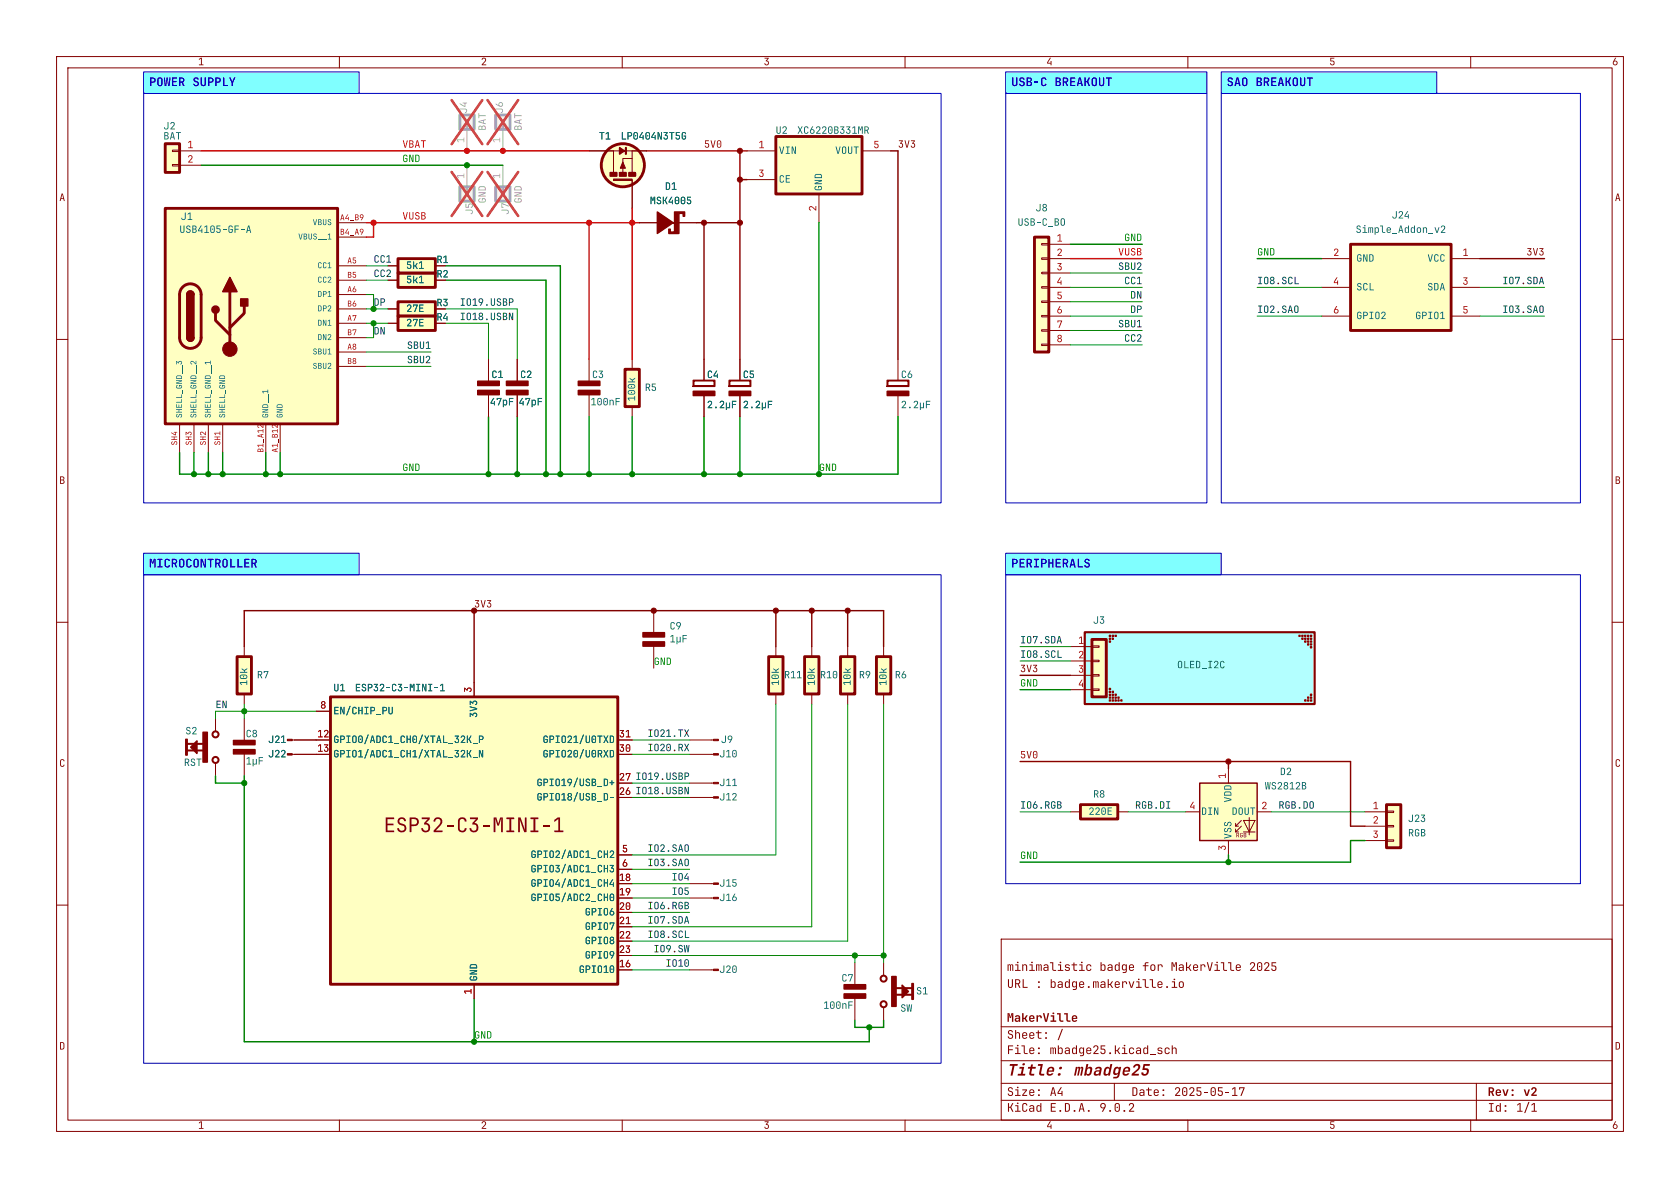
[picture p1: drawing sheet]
<svg xmlns="http://www.w3.org/2000/svg" width="297mm" height="210mm" viewBox="0 0 297 210" stroke-linecap="round" stroke-linejoin="round" font-family="sans-serif">
<defs><g id="words">
<g font-size="2.1" fill="#840000">
<text x="178" y="172.4">minimalistic</text>
<text x="194.4" y="172.4">badge</text>
<text x="178" y="184.4">Sheet:</text>
<text x="178" y="194.5">Size:</text>
<text x="194.4" y="197.3">9.0.2</text>
<text x="263" y="194.5">Rev:</text>
</g>
<g font-size="1.8" fill="#a90000">
<text x="33.1" y="26.4">1</text>
<text x="33.1" y="29">2</text>
<text x="134.1" y="26.4">1</text>
<text x="154.4" y="26.4">5</text>
<text x="134.1" y="31.5">3</text>
<text x="144.5" y="37.4" transform="rotate(-90 144.5 37.4)">2</text>
<text x="186.8" y="42.9">1</text>
<text x="186.8" y="45.5">2</text>
<text x="235.7" y="45.5">2</text>
<text x="258.5" y="45.5">1</text>
<text x="186.8" y="48">3</text>
<text x="186.8" y="50.5">4</text>
<text x="186.8" y="53.1">5</text>
<text x="235.7" y="50.5">4</text>
<text x="258.5" y="50.5">3</text>
<text x="186.8" y="55.6">6</text>
<text x="186.8" y="58.2">7</text>
<text x="235.7" y="55.6">6</text>
<text x="258.5" y="55.6">5</text>
<text x="186.8" y="60.7">8</text>
<text x="190.6" y="114">1</text>
<text x="190.6" y="116.6">2</text>
<text x="190.6" y="119.1">3</text>
<text x="56.6" y="125.5">8</text>
<text x="83.6" y="122.5" transform="rotate(-90 83.6 122.5)">3</text>
<text x="190.6" y="121.7">4</text>
<text x="56.1" y="130.6">12</text>
<text x="109.4" y="130.6">31</text>
<text x="56.1" y="133.1">13</text>
<text x="109.4" y="133.1">30</text>
<text x="216.9" y="137.7" transform="rotate(-90 216.9 137.7)">1</text>
<text x="109.4" y="138.2">27</text>
<text x="109.4" y="140.7">26</text>
<text x="210.3" y="143.3">4</text>
<text x="223" y="143.3">2</text>
<text x="242.7" y="143.3">1</text>
<text x="242.7" y="145.8">2</text>
<text x="242.7" y="148.3">3</text>
<text x="109.4" y="156">18</text>
<text x="110" y="150.9">5</text>
<text x="110" y="153.4">6</text>
<text x="216.9" y="150.4" transform="rotate(-90 216.9 150.4)">3</text>
<text x="109.4" y="158.5">19</text>
<text x="109.4" y="161">20</text>
<text x="109.4" y="163.6">21</text>
<text x="109.4" y="166.1">22</text>
<text x="109.4" y="168.7">23</text>
<text x="109.4" y="171.2">16</text>
<text x="83.6" y="175.8" transform="rotate(-90 83.6 175.8)">1</text>
</g>
<g font-size="1.8" fill="#f00">
<text x="71.1" y="26.3">VBAT</text>
<text x="71.1" y="39">VUSB</text>
<text x="197.7" y="45.4">VUSB</text>
</g>
<g font-size="1.8" fill="#008000">
<text x="71.1" y="28.9">GND</text>
<text x="198.7" y="42.8">GND</text>
<text x="222.2" y="45.4">GND</text>
<text x="71.1" y="83.5">GND</text>
<text x="144.8" y="83.5">GND</text>
<text x="115.6" y="117.8">GND</text>
<text x="180.3" y="121.6">GND</text>
<text x="180.3" y="152.1">GND</text>
<text x="83.8" y="183.8">GND</text>
</g>
<g font-size="1.8" fill="#aaa">
<text x="82.3" y="25.3" transform="rotate(-90 82.3 25.3)">1</text>
<text x="88.6" y="25.3" transform="rotate(-90 88.6 25.3)">1</text>
<text x="82.3" y="31.6" transform="rotate(-90 82.3 31.6)">1</text>
<text x="88.6" y="31.6" transform="rotate(-90 88.6 31.6)">1</text>
</g>
<g font-size="1.8" fill="#a10000">
<text x="124.5" y="26.3">5V0</text>
<text x="180.3" y="134.3">5V0</text>
</g>
<g font-size="1.8" fill="#800000">
<text x="158.7" y="26.3">3V3</text>
<text x="269.9" y="45.4">3V3</text>
<text x="83.8" y="107.6">3V3</text>
<text x="180.3" y="119">3V3</text>
</g>
<g font-size="1.8" fill="#006464">
<text x="239.7" y="41.8">Simple_Addon_v2</text>
<text x="104.4" y="72.3">100nF</text>
<text x="145.5" y="179">100nF</text>
</g>
<g font-size="1.8" fill="#0f0f0f">
<text x="66" y="46.6">CC1</text>
<text x="197.7" y="47.9">SBU2</text>
<text x="66" y="49.2">CC2</text>
<text x="198.7" y="50.5">CC1</text>
<text x="199.8" y="53">DN</text>
<text x="222.2" y="50.5">IO8.SCL</text>
<text x="265.6" y="50.5">IO7.SDA</text>
<text x="66" y="59.3">DN</text>
<text x="81.3" y="54.3">IO19.USBP</text>
<text x="81.3" y="56.8">IO18.USBN</text>
<text x="197.7" y="58.1">SBU1</text>
<text x="199.8" y="55.5">DP</text>
<text x="222.2" y="55.5">IO2.SAO</text>
<text x="265.6" y="55.5">IO3.SAO</text>
<text x="71.9" y="61.9">SBU1</text>
<text x="71.9" y="64.4">SBU2</text>
<text x="198.7" y="60.6">CC2</text>
<text x="180.3" y="114">IO7.SDA</text>
<text x="180.3" y="116.5">IO8.SCL</text>
<text x="38.1" y="125.4">EN</text>
<text x="114.5" y="130.5">IO21.TX</text>
<text x="114.5" y="133">IO20.RX</text>
<text x="109.4" y="138.2">27 IO19.USBP</text>
<text x="109.4" y="140.7">26 IO18.USBN</text>
<text x="180.3" y="143.2">IO6.RGB</text>
<text x="200.7" y="143.2">RGB.DI</text>
<text x="226" y="143.2">RGB.DO</text>
<text x="114.5" y="153.3">IO3.SAO</text>
<text x="114.5" y="150.8">IO2.SAO</text>
<text x="118.7" y="155.9">IO4</text>
<text x="114.5" y="160.9">IO6.RGB</text>
<text x="118.7" y="158.4">IO5</text>
<text x="114.5" y="163.5">IO7.SDA</text>
<text x="114.5" y="166">IO8.SCL</text>
<text x="115.5" y="168.6">IO9.SW</text>
<text x="117.7" y="171.1">IO10</text>
</g>
<g font-size="1.8" fill="#840000">
<text x="77.2" y="47.2">R1</text>
<text x="77.2" y="49.7">R2</text>
<text x="77.2" y="54.8">R3</text>
<text x="77.2" y="57.3">R4</text>
<text x="218.3" y="148.3" transform="rotate(-90 218.3 148.3)">VSS</text>
</g>
<text font-size="1.8" fill="#009600" x="66" y="54.3">DP</text>
<g font-size="1.4" fill="#a90000">
<text x="60.1" y="39.1">A4_B9</text>
<text x="60.1" y="41.7">B4_A9</text>
<text x="61.4" y="46.7">A5</text>
<text x="61.4" y="49.3">B5</text>
<text x="61.4" y="51.8">A6</text>
<text x="61.4" y="54.4">B6</text>
<text x="61.4" y="56.9">A7</text>
<text x="61.4" y="59.4">B7</text>
<text x="61.4" y="62">A8</text>
<text x="61.4" y="64.5">B8</text>
<text x="31.5" y="78.7" transform="rotate(-90 31.5 78.7)">SH4</text>
<text x="34" y="78.7" transform="rotate(-90 34 78.7)">SH3</text>
<text x="36.6" y="78.7" transform="rotate(-90 36.6 78.7)">SH2</text>
<text x="39.1" y="78.7" transform="rotate(-90 39.1 78.7)">SH1</text>
<text x="46.7" y="80" transform="rotate(-90 46.7 80)">B1_A12</text>
<text x="49.3" y="80" transform="rotate(-90 49.3 80)">A1_B12</text>
</g>
</g></defs>
<path d="M10 10h277v190h-277zM12 12h273v186h-273zM60 10v2M110 10v2M160 10v2M210 10v2M260 10v2M177 166h108v32h-108z" fill="none" stroke="#840000" stroke-width=".18"/>
<g fill="#840000">
<path d="M35.2 10.4l.5-.2v1.2h.3v.1h-.8v-.1h.3v-1l-.3 .2z"/>
<path d="M85.3 10.3a.43 .43 0 0 1 .6 .1 .43 .43 0 0 1-.2 .6l-.3 .4h.6v.1h-.8l.4-.6a.28 .28 0 0 0 .2-.4 .28 .28 0 0 0-.5 0l-.2 .1z"/>
<path d="M135.2 10.2h.7l-.3 .5a.42 .42 0 0 1 .4 .4 .42 .42 0 0 1-.4 .4 .42 .42 0 0 1-.5-.3h.2a.29 .29 0 0 0 .4 .1 .29 .29 0 0 0 .1-.4 .29 .29 0 0 0-.4-.1l.3-.4h-.5z"/>
<path d="M185.6 10.2h.2l-.5 .9h.4v-.3h.2v.7h-.2v-.3h-.6v-.2z"/>
<path d="M235.2 10.2h.7v.2h-.6v.3a.46 .46 0 0 1 .6 .2 .46 .46 0 0 1-.1 .6h-.5l-.2-.3h.2a.27 .27 0 0 0 .3 .2 .27 .27 0 0 0 .2-.3 .27 .27 0 0 0-.3-.2h-.3z"/>
<path d="M285.5 10.2h.2l-.3 .6a.42 .42 0 0 1 .6 .3 .42 .42 0 0 1-.5 .5 .42 .42 0 0 1-.4-.5h.2a.27 .27 0 0 0 .4 .3 .27 .27 0 0 0 0-.5 .27 .27 0 0 0-.4 .1l-.2 .1z"/>
</g>
<path d="M60 198v2M110 198v2M160 198v2M210 198v2M260 198v2" fill="none" stroke="#840000" stroke-width=".18"/>
<g fill="#840000">
<path d="M35.2 198.4l.5-.2v1.2h.3v.1h-.8v-.1h.3v-1l-.3 .2z"/>
<path d="M85.3 198.3a.43 .43 0 0 1 .6 .1 .43 .43 0 0 1-.2 .6l-.3 .4h.6v.1h-.8l.4-.6a.28 .28 0 0 0 .2-.4 .28 .28 0 0 0-.5 0l-.2 .1z"/>
<path d="M135.2 198.2h.7l-.3 .5a.42 .42 0 0 1 .4 .4 .42 .42 0 0 1-.4 .5 .42 .42 0 0 1-.5-.4h.2a.29 .29 0 0 0 .4 .1 .29 .29 0 0 0 .1-.4 .29 .29 0 0 0-.4 0l.3-.5h-.5z"/>
<path d="M185.6 198.2h.2l-.5 .9h.4v-.3h.2v.7h-.2v-.2h-.6v-.3z"/>
<path d="M235.2 198.2h.7v.2h-.6v.3a.46 .46 0 0 1 .6 .2 .46 .46 0 0 1-.1 .6h-.5l-.2-.3h.2a.27 .27 0 0 0 .3 .2 .27 .27 0 0 0 .2-.3 .27 .27 0 0 0-.3-.2h-.3z"/>
<path d="M285.5 198.2h.2l-.3 .6a.42 .42 0 0 1 .6 .3 .42 .42 0 0 1-.5 .5 .42 .42 0 0 1-.4-.5h.2a.27 .27 0 0 0 .4 .3 .27 .27 0 0 0 0-.5 .27 .27 0 0 0-.4 .2h-.2z"/>
</g>
<path d="M10 60h2M10 110h2M10 160h2" fill="none" stroke="#840000" stroke-width=".18"/>
<g fill="#840000">
<path d="M10.9 34.2h.2l.4 1.3h-.2l-.1-.3h-.4l-.1 .3h-.2l.2-.5h.5l-.2-.7-.2 .7h-.1z"/>
<path d="M10.6 84.2l.7 .2 .1 .3-.2 .1a.36 .36 0 0 1 .2 .4 .36 .36 0 0 1-.4 .3h-.4v-.1h.5l.1-.4-.4-.1v.5h-.2v-.6h.5l.1-.3-.4-.1v.4h-.2z"/>
<path d="M10.7 134.3l.5-.1 .2 .3-.2 .1-.2-.3-.2 .1v.9l.3 .1 .1-.2h.2a.39 .39 0 0 1-.4 .4 .39 .39 0 0 1-.4-.4z"/>
<path d="M10.6 184.2l.6 .1 .2 .3-.1 .8-.7 .1v-.1a.38 .38 0 0 0 .6-.3v-.6l-.4-.1v1h-.2z"/>
</g>
<path d="M285 60h2M285 110h2M285 160h2" fill="none" stroke="#840000" stroke-width=".18"/>
<g fill="#840000">
<path d="M285.9 34.2h.2l.4 1.3h-.2l-.1-.3h-.4l-.1 .3h-.2l.2-.5h.5l-.2-.7-.2 .7h-.1z"/>
<path d="M285.6 84.2l.7 .2 .1 .3-.2 .1a.36 .36 0 0 1 .2 .4 .36 .36 0 0 1-.4 .3h-.4v-.1h.5l.1-.4-.4-.1v.5h-.2v-.6h.5l.1-.3-.4-.1v.4h-.2z"/>
<path d="M285.7 134.3l.5-.1 .2 .3-.2 .1-.2-.3-.2 .1v.9l.3 .1 .1-.2h.2a.39 .39 0 0 1-.4 .4 .39 .39 0 0 1-.4-.4z"/>
<path d="M285.6 184.2l.6 .1 .2 .3-.1 .8-.7 .1v-.1a.38 .38 0 0 0 .6-.3v-.6l-.4-.1v1h-.2z"/>
<path d="M200.2 192.2l.6 .1 .3 .4-.1 .9-.3 .1h-.5v-.1a.44 .44 0 0 0 .7-.3v-.8l-.5-.1v1.2h-.2z"/>
<path d="M201.5 192.7l.4-.1a.37 .37 0 0 1 .4 .3v.8h-.2v-.2a.38 .38 0 0 1-.4 .2 .38 .38 0 0 1-.3-.3h.2l.2 .2a.3 .3 0 0 0 .3-.1 .3 .3 0 0 0 0-.3h-.4l-.1 .2h-.2l.2-.3 .5-.1a.26 .26 0 0 0-.1-.3 .26 .26 0 0 0-.4 .2h-.1z"/>
<path d="M202.6 192.6h.4v-.3h.1v.3h.5v.1h-.5v.8l.5 .1v.1l-.6-.1v-.9h-.4z"/>
<path d="M204.1 192.7l.5-.1a.49 .49 0 0 1 .3 .6h-.8a.29 .29 0 0 0 .2 .4 .29 .29 0 0 0 .4-.2h.2a.46 .46 0 0 1-.6 .3 .46 .46 0 0 1-.3-.4v-.3l.7 .1a.27 .27 0 0 0-.3-.4 .27 .27 0 0 0-.3 .3h-.1z"/>
<path d="M207.8 192.3a.5 .5 0 0 1 .8 .1 .5 .5 0 0 1-.2 .7l-.4 .5h.7v.1h-1v-.1l.5-.6a.33 .33 0 0 0 .3-.5 .33 .33 0 0 0-.6 0v.1h-.2z"/>
<path d="M209.1 192.3l.1-.1a.46 .46 0 0 1 .7 .4v.7a.46 .46 0 0 1-.5 .5 .46 .46 0 0 1-.4-.5v-.7h.2v.7a.28 .28 0 0 0 .2 .3 .28 .28 0 0 0 .3-.3v-.7a.28 .28 0 0 0-.3-.3 .28 .28 0 0 0-.2 .3h-.2z"/>
<path d="M210.4 192.3a.5 .5 0 0 1 .7 .1 .5 .5 0 0 1-.2 .7l-.4 .5h.7v.1h-.9v-.1l.5-.6a.33 .33 0 0 0 .2-.5 .33 .33 0 0 0-.5 0l-.1 .1h-.2z"/>
<path d="M211.5 192.2h.9v.2h-.7v.4a.53 .53 0 0 1 .7 .2 .53 .53 0 0 1-.1 .6l-.2 .1a.45 .45 0 0 1-.6-.4h.2a.31 .31 0 0 0 .3 .3 .31 .31 0 0 0 .3-.4 .31 .31 0 0 0-.3-.3h-.5z"/>
<path d="M212.9 193h.7v.1h-.7z"/>
<path d="M214.1 192.3l.2-.1a.46 .46 0 0 1 .6 .4v.7a.46 .46 0 0 1-.4 .5 .46 .46 0 0 1-.5-.5v-.7h.2v.7a.28 .28 0 0 0 .3 .3 .28 .28 0 0 0 .3-.3v-.7a.28 .28 0 0 0-.3-.3 .28 .28 0 0 0-.3 .3h-.2z"/>
<path d="M215.3 192.2h.8v.2h-.6v.4a.53 .53 0 0 1 .6 .2 .53 .53 0 0 1 0 .6l-.2 .1a.45 .45 0 0 1-.6-.4h.2a.31 .31 0 0 0 .3 .3 .31 .31 0 0 0 .3-.4 .31 .31 0 0 0-.4-.3h-.4z"/>
<path d="M216.7 193h.6v.1h-.6z"/>
<path d="M217.8 192.5l.4-.3h.2v1.4h.4v.1h-1v-.1h.4v-1.2l-.4 .3z"/>
<path d="M219.1 192.2h.9l-.5 1.5h-.2l.5-1.3h-.6v.2h-.1z"/>
<circle cx="205.7" cy="192.7" r=".17"/>
<circle cx="205.7" cy="193.6" r=".17"/>
<circle cx="209.4" cy="193" r=".13"/>
<circle cx="214.5" cy="193" r=".13"/>
</g>
<path d="M177 194.5h108" fill="none" stroke="#840000" stroke-width=".18"/>
<g fill="#840000">
<path d="M178.2 195h.2v.7h.2l.4-.7h.2l-.4 .7 .4 .8h-.2l-.4-.7h-.2v.7h-.2z"/>
<path d="M179.5 195.4h.5v1h.4v.1h-1v-.1h.4v-.9h-.3z"/>
<path d="M180.8 195.1l.3-.1a.43 .43 0 0 1 .5 .4h-.2a.26 .26 0 0 0-.2-.3 .26 .26 0 0 0-.3 .3v.7a.26 .26 0 0 0 .3 .3 .26 .26 0 0 0 .2-.3h.2a.45 .45 0 0 1-.4 .5 .45 .45 0 0 1-.5-.5z"/>
<path d="M182 195.5l.4-.1a.37 .37 0 0 1 .4 .3v.8h-.1v-.2a.38 .38 0 0 1-.5 .2 .38 .38 0 0 1-.3-.3h.2l.2 .2a.3 .3 0 0 0 .3-.1 .3 .3 0 0 0 .1-.3h-.4l-.2 .2h-.2l.2-.3 .6-.1a.26 .26 0 0 0-.2-.3 .26 .26 0 0 0-.3 .2h-.2z"/>
<path d="M183.3 195.5l.4-.1 .2 .2v-.6h.2v1.5h-.2v-.2l-.1 .2h-.4l-.2-.3v-.4h.2v.3a.25 .25 0 0 0 .3 .3 .25 .25 0 0 0 .2-.3v-.3a.25 .25 0 0 0-.2-.3 .25 .25 0 0 0-.3 .3h-.2z"/>
<path d="M185.8 195h.8v.2h-.6v.4h.6v.2h-.6v.6h.6v.1h-.8z"/>
<path d="M188.3 195l.6 .1 .2 .4-.1 .9-.2 .1h-.5v-.1a.44 .44 0 0 0 .7-.3l-.1-.8-.4-.1v1.2h-.2z"/>
<path d="M191.1 195h.2l.4 1.5h-.1l-.1-.4h-.5l-.1 .4h-.2l.1-.5h.6l-.2-.9-.2 .9h-.2z"/>
<path d="M194.7 195.1a.53 .53 0 0 1 .7 .1 .53 .53 0 0 1 0 .7l-.4 .6h-.2l.4-.6-.5-.1-.2-.3h.2a.31 .31 0 0 0 .4 .2 .31 .31 0 0 0 .1-.5 .31 .31 0 0 0-.5 .2l-.2 .1z"/>
<path d="M197.2 195.1l.1-.1a.46 .46 0 0 1 .7 .4v.7a.46 .46 0 0 1-.5 .5 .46 .46 0 0 1-.4-.5v-.7h.1v.7a.28 .28 0 0 0 .3 .3 .28 .28 0 0 0 .3-.3v-.7a.28 .28 0 0 0-.3-.3 .28 .28 0 0 0-.3 .3h-.1z"/>
<path d="M199.7 195.1a.5 .5 0 0 1 .7 .1 .5 .5 0 0 1-.2 .7l-.4 .5h.7v.1h-.9v-.1l.5-.6a.33 .33 0 0 0 .2-.5 .33 .33 0 0 0-.5 0v.1h-.2z"/>
<circle cx="187.4" cy="196.4" r=".17"/>
<circle cx="190" cy="196.4" r=".17"/>
<circle cx="192.5" cy="196.4" r=".17"/>
</g>
<path d="M177 191.5h108" fill="none" stroke="#840000" stroke-width=".18"/>
<g fill="#840000">
<path d="M263.2 192.2h.6l.3 .3a.46 .46 0 0 1-.2 .6l.3 .6h-.3l-.3-.6h-.2v.6h-.2v-.8h.5l.2-.2-.1-.2-.4-.1v.5h-.2z"/>
<path d="M269.4 192.6h.2l.3 .9 .3-.9h.3l-.4 1.1h-.3z"/>
<path d="M270.8 192.3a.51 .51 0 0 1 .8 0 .51 .51 0 0 1-.2 .8l-.4 .4h.7v.2h-1v-.2l.6-.6a.26 .26 0 0 0 .1-.4 .27 .27 0 0 0-.5 .2h-.2z"/>
<path d="M178.3 192.3l.2-.1h.4l.2 .4h-.2a.25 .25 0 0 0-.4-.2 .25 .25 0 0 0 0 .4 .49 .49 0 0 1 .6 .4 .49 .49 0 0 1-.3 .6 .49 .49 0 0 1-.6-.3v-.2h.1a.29 .29 0 0 0 .5 .3 .29 .29 0 0 0-.1-.5 .47 .47 0 0 1-.5-.7z"/>
<path d="M186.1 192.2h.2l.4 1.5h-.2l-.1-.4h-.4l-.1 .4h-.2l.1-.5h.6l-.2-.9-.2 .9h-.2z"/>
<path d="M187.5 192.2h.2l-.6 1h.6v-.4h.1v.9h-.1v-.3h-.7v-.3z"/>
<path d="M263.2 195h.8v.2h-.3v1.2h.3v.1h-.8v-.1h.3v-1.2h-.3z"/>
<path d="M264.5 195.5l.4-.1 .2 .2v-.6h.2v1.5h-.2v-.2l-.1 .2h-.4l-.1-.3-.1-.4h.2v.3a.25 .25 0 0 0 .3 .3 .25 .25 0 0 0 .2-.3v-.3a.25 .25 0 0 0-.2-.3 .25 .25 0 0 0-.3 .3h-.2z"/>
<path d="M268.2 195.3l.4-.3h.2v1.4h.4v.1h-1v-.1h.4v-1.2l-.4 .3z"/>
<path d="M270.2 194.8h.2l-.7 2h-.2z"/>
<path d="M270.7 195.3l.4-.3h.2v1.4h.4v.1h-1v-.1h.5v-1.2l-.5 .3z"/>
<circle cx="179.9" cy="192.2" r=".14"/>
<circle cx="183.7" cy="192.7" r=".17"/>
<circle cx="183.7" cy="193.6" r=".17"/>
<circle cx="266.1" cy="195.5" r=".17"/>
<circle cx="266.1" cy="196.4" r=".17"/>
</g>
<path d="M177 187.5h108" fill="none" stroke="#840000" stroke-width=".18"/>
<g fill="#840000">
<path d="M178.6 188.1h1.3v.3h-.5l-.4 1.7h-.3l.3-1.7h-.5z"/>
<path d="M180.3 188.6h.8l-.3 1.2h.5l-.1 .3h-1.3l.1-.3h.5l.2-.9h-.5z"/>
<path d="M181.8 188.6h.4l.1-.4h.3l-.1 .4h.6v.3h-.6l-.2 .9h.6l-.1 .3h-.5a.34 .34 0 0 1-.3-.4l.1-.8h-.4z"/>
<path d="M183.5 188.1h.9l-.3 1.6 .5 .1v.3h-.5a.37 .37 0 0 1-.4-.5l.3-1.2h-.5z"/>
<path d="M185.3 188.8l.1-.1a.59 .59 0 0 1 .8 0 .59 .59 0 0 1 .1 .8h-.9a.29 .29 0 0 0 .1 .4 .29 .29 0 0 0 .4-.2h.3a.63 .63 0 0 1-.8 .5 .63 .63 0 0 1-.3-1h.9a.31 .31 0 0 0-.3-.4 .31 .31 0 0 0-.3 .4h-.3z"/>
<path d="M190.2 188.6h.3l-.1 .2 .3-.2 .3 .1a.28 .28 0 0 1 .4-.1 .28 .28 0 0 1 .1 .4l-.2 1.1h-.3l.2-1.1-.1-.2-.2 .2-.2 1.1h-.3l.3-1.1-.1-.2-.2 .2-.2 1.1h-.3z"/>
<path d="M192.1 188.1h.3l-.2 .8a.45 .45 0 0 1 .6-.3 .45 .45 0 0 1 .3 .6l-.1 .4a.51 .51 0 0 1-.4 .5 .51 .51 0 0 1-.6-.2v.2h-.4l.1-.4h.4a.28 .28 0 0 0 .3 .2 .28 .28 0 0 0 .3-.3v-.4a.28 .28 0 0 0-.2-.3 .28 .28 0 0 0-.3 .3l-.1 .5h-.4z"/>
<path d="M193.7 188.8a.58 .58 0 0 1 .7-.2 .58 .58 0 0 1 .4 .5l-.3 1h-.3l.1-.3a.46 .46 0 0 1-.5 .4 .46 .46 0 0 1-.4-.5h.3a.36 .36 0 0 0 .4 .1 .36 .36 0 0 0 .2-.4h-.4l-.2 .3h-.3a.63 .63 0 0 1 .6-.5h.4a.27 .27 0 0 0-.2-.4 .27 .27 0 0 0-.3 .2h-.3z"/>
<path d="M195.4 188.7a.41 .41 0 0 1 .4-.1 .41 .41 0 0 1 .3 .3l.2-.8h.3l-.4 2h-.3v-.2a.44 .44 0 0 1-.5 .3 .44 .44 0 0 1-.3-.5h.3a.29 .29 0 0 0 .4 .2 .29 .29 0 0 0 .2-.3l.1-.4a.28 .28 0 0 0-.3-.3 .28 .28 0 0 0-.3 .3l-.1 .5h-.3z"/>
<path d="M197.1 188.7a.42 .42 0 0 1 .4-.1 .42 .42 0 0 1 .3 .2l.1-.2h.3l-.3 1.5a.66 .66 0 0 1-.7 .5h-.4v-.3h.7l.1-.5a.44 .44 0 0 1-.5 .2 .44 .44 0 0 1-.3-.5h.3a.29 .29 0 0 0 .4 .2 .29 .29 0 0 0 .2-.3l.1-.2a.28 .28 0 0 0-.3-.3 .28 .28 0 0 0-.3 .3l-.1 .3h-.3z"/>
<path d="M198.8 188.8v-.1a.59 .59 0 0 1 .8 0 .59 .59 0 0 1 .1 .8h-.9a.29 .29 0 0 0 .1 .4 .29 .29 0 0 0 .4-.2h.4a.63 .63 0 0 1-.9 .5 .63 .63 0 0 1-.3-1h1a.31 .31 0 0 0-.3-.4 .31 .31 0 0 0-.3 .4h-.4z"/>
<path d="M200.5 188.3a.61 .61 0 0 1 1-.1 .61 .61 0 0 1-.2 1l-.8 .6h.9l-.1 .3h-1.3l.1-.3 .9-.7a.34 .34 0 0 0 .3-.4 .34 .34 0 0 0-.4-.3l-.3 .3h-.3z"/>
<path d="M202.2 188.1h1.1l-.1 .3h-.8l-.1 .4a.63 .63 0 0 1 .8 .4 .63 .63 0 0 1-.3 .8 .58 .58 0 0 1-.7 .2 .58 .58 0 0 1-.3-.6h.3a.34 .34 0 0 0 .5 .2 .34 .34 0 0 0 .2-.5l-.2-.1-.7-.1z"/>
<path d="M178.2 184.8h.9v.2h-.7v.5h.6v.1h-.6v.7h-.2z"/>
<path d="M179.5 185.2h.5v1h.4v.1h-1v-.1h.4v-.9h-.3z"/>
<path d="M180.6 184.8h.6v1.3l.5 .1v.1h-.5l-.2-.1v-1.2h-.4z"/>
<path d="M182.1 185.3l.5-.1a.49 .49 0 0 1 .3 .6h-.8a.29 .29 0 0 0 .2 .4 .29 .29 0 0 0 .4-.2h.2a.46 .46 0 0 1-.6 .3 .46 .46 0 0 1-.3-.4v-.3l.7 .1a.27 .27 0 0 0-.3-.4 .27 .27 0 0 0-.3 .3h-.1z"/>
<path d="M185.7 185.2h.1v.1l.2-.1 .2 .1 .2-.1h.2l.1 1.1h-.2v-.8l-.1-.2-.1 .1v.9h-.2v-.8l-.1-.2-.1 .1v.9h-.2z"/>
<path d="M187 184.8h.2v.6l.2-.2h.2l.3 .3v.5l-.2 .3h-.3l-.2-.2v.2h-.2v-.7h.2v.3a.25 .25 0 0 0 .2 .3 .25 .25 0 0 0 .3-.3v-.3a.25 .25 0 0 0-.3-.3 .25 .25 0 0 0-.2 .3h-.2z"/>
<path d="M188.3 185.3l.4-.1a.37 .37 0 0 1 .4 .3v.8h-.1v-.2a.38 .38 0 0 1-.5 .2 .38 .38 0 0 1-.3-.3h.2l.2 .2a.3 .3 0 0 0 .3-.1 .3 .3 0 0 0 0-.3h-.3l-.2 .2h-.2l.2-.3 .5-.1a.26 .26 0 0 0-.1-.3 .26 .26 0 0 0-.3 .2h-.2z"/>
<path d="M189.6 185.3l.4-.1 .2 .2v-.6h.2v1.5h-.2v-.2l-.2 .2h-.3l-.2-.3v-.4h.2v.3a.25 .25 0 0 0 .3 .3 .25 .25 0 0 0 .2-.3v-.3a.25 .25 0 0 0-.2-.3 .25 .25 0 0 0-.3 .3h-.2z"/>
<path d="M190.9 185.3l.3-.1 .3 .2v-.2h.2l-.1 1.4-.7 .1v-.2h.5l.1-.5-.2 .2h-.2a.48 .48 0 0 1-.3-.6h.2v.2a.25 .25 0 0 0 .2 .3 .25 .25 0 0 0 .3-.3v-.2a.25 .25 0 0 0-.3-.3 .25 .25 0 0 0-.2 .3h-.2z"/>
<path d="M192.2 185.3l.4-.1a.49 .49 0 0 1 .3 .6h-.7a.29 .29 0 0 0 .2 .4 .29 .29 0 0 0 .3-.2h.2a.46 .46 0 0 1-.5 .3 .46 .46 0 0 1-.4-.4v-.3l.7 .1a.27 .27 0 0 0-.2-.4 .27 .27 0 0 0-.3 .3h-.2z"/>
<path d="M193.4 184.9a.5 .5 0 0 1 .8 .1 .5 .5 0 0 1-.3 .7l-.4 .5h.7v.1h-.9v-.1l.5-.6a.33 .33 0 0 0 .2-.5 .33 .33 0 0 0-.5 0v.1h-.2z"/>
<path d="M194.6 184.8h.8v.2h-.6v.4a.53 .53 0 0 1 .6 .2 .53 .53 0 0 1-.1 .6l-.1 .1a.45 .45 0 0 1-.7-.4h.2a.31 .31 0 0 0 .4 .3 .31 .31 0 0 0 .2-.4 .31 .31 0 0 0-.3-.3h-.4z"/>
<path d="M197.1 184.8h.2v.9h.2l.3-.5h.2l-.3 .5 .4 .6h-.3l-.3-.5h-.2v.5h-.2z"/>
<path d="M198.4 185.2h.5v1h.4v.1h-1v-.1h.4v-.9h-.3z"/>
<path d="M199.7 185.3l.3-.1a.41 .41 0 0 1 .5 .4h-.2l-.1-.3a.27 .27 0 0 0-.4 .3v.3a.27 .27 0 0 0 .2 .3 .27 .27 0 0 0 .3-.2h.2a.46 .46 0 0 1-.5 .4 .46 .46 0 0 1-.4-.5z"/>
<path d="M200.9 185.3l.4-.1a.37 .37 0 0 1 .4 .3v.8h-.2v-.2a.38 .38 0 0 1-.4 .2 .38 .38 0 0 1-.3-.3h.2l.2 .2a.3 .3 0 0 0 .3-.1 .3 .3 0 0 0 0-.3h-.4l-.1 .2h-.2l.2-.3 .5-.1a.26 .26 0 0 0-.1-.3 .26 .26 0 0 0-.4 .2h-.1z"/>
<path d="M202.2 185.3l.4-.1 .2 .2v-.6h.2v1.5h-.2v-.2l-.2 .2h-.3l-.2-.3v-.4h.2v.3a.25 .25 0 0 0 .2 .3 .25 .25 0 0 0 .3-.3v-.3a.25 .25 0 0 0-.3-.3 .25 .25 0 0 0-.2 .3h-.2z"/>
<path d="M203.3 186.4h1v.1h-1z"/>
<path d="M204.7 185.2h.6l.2 .3h-.2a.22 .22 0 0 0-.3-.2 .22 .22 0 0 0-.1 .3l.3 .1a.39 .39 0 0 1 .3 .5 .39 .39 0 0 1-.7 .1l-.2-.2 .2-.1a.23 .23 0 0 0 .3 .2 .23 .23 0 0 0 .1-.4l-.5-.1z"/>
<path d="M206 185.3l.3-.1a.41 .41 0 0 1 .5 .4h-.2l-.1-.3a.27 .27 0 0 0-.4 .3v.3a.27 .27 0 0 0 .2 .3 .27 .27 0 0 0 .3-.2h.2a.46 .46 0 0 1-.5 .4 .46 .46 0 0 1-.4-.5z"/>
<path d="M207.1 184.8h.2v.6l.3-.2 .4 .1v1h-.2v-.7a.25 .25 0 0 0-.2-.3 .25 .25 0 0 0-.3 .3v.7h-.2z"/>
<circle cx="181" cy="188.1" r=".22"/>
<circle cx="187.5" cy="188.8" r=".25"/>
<circle cx="187.3" cy="189.9" r=".25"/>
<circle cx="183.7" cy="185.3" r=".17"/>
<circle cx="183.7" cy="186.2" r=".17"/>
<circle cx="196.3" cy="186.2" r=".17"/>
<circle cx="198.8" cy="184.8" r=".14"/>
</g>
<path d="M177 181.5h108" fill="none" stroke="#840000" stroke-width=".18"/>
<g fill="#840000">
<path d="M178.3 182.2l.2-.1h.4l.2 .4h-.2a.25 .25 0 0 0-.4-.2 .25 .25 0 0 0 0 .4 .49 .49 0 0 1 .6 .4 .49 .49 0 0 1-.3 .6 .49 .49 0 0 1-.6-.3v-.2h.1a.29 .29 0 0 0 .5 .3 .29 .29 0 0 0-.1-.5 .47 .47 0 0 1-.5-.7z"/>
<path d="M179.5 182.1h.1v.6l.3-.2 .4 .1v1h-.2v-.7a.25 .25 0 0 0-.2-.3 .25 .25 0 0 0-.3 .3v.7h-.1z"/>
<path d="M187.7 181.9h.2l-.7 2h-.2z"/>
<path d="M178.1 179.1h.4l.1 .7 .2-.7h.3v1.5h-.2l.1-1.4-.3 .8h-.2l-.2-.8 .1 1.4h-.3z"/>
<path d="M179.5 179.6l.3-.1a.43 .43 0 0 1 .6 .3v.8h-.3v-.2l-.2 .2h-.3l-.2-.3h.2l.2 .1a.25 .25 0 0 0 .2 0 .25 .25 0 0 0 .1-.3l-.7 .2 .2-.3 .5-.1a.21 .21 0 0 0-.2-.2 .21 .21 0 0 0-.2 .1h-.3z"/>
<path d="M180.7 179.1h.3v.8h.1l.3-.4h.3l-.3 .5 .3 .6h-.3l-.3-.4h-.1v.4h-.3z"/>
<path d="M182 179.6l.6-.1a.5 .5 0 0 1 .3 .6h-.7a.25 .25 0 0 0 .1 .3 .25 .25 0 0 0 .3-.1h.3a.49 .49 0 0 1-.6 .3 .49 .49 0 0 1-.4-.4v-.3h.7a.23 .23 0 0 0-.2-.2 .23 .23 0 0 0-.2 .2h-.3z"/>
<path d="M183.2 179.5h.3v.2l.3-.2a.4 .4 0 0 1 .4 .5h-.3a.22 .22 0 0 0-.1-.3 .22 .22 0 0 0-.3 .2v.7h-.3z"/>
<path d="M184.4 179.1h.2l.3 1.3 .3-1.3h.3l-.4 1.5h-.3z"/>
<path d="M185.8 179.5h.6v.9h.3v.2h-1v-.2h.4v-.7h-.3z"/>
<path d="M186.9 179.1h.6v1.2l.5 .1v.2h-.5l-.2-.1v-1.2h-.4z"/>
<path d="M188.1 179.1h.7v1.2l.4 .1v.2h-.4l-.2-.1-.1-1.2h-.4z"/>
<path d="M189.6 179.6l.5-.1a.5 .5 0 0 1 .3 .6h-.7a.25 .25 0 0 0 .2 .3 .25 .25 0 0 0 .3-.1h.2a.49 .49 0 0 1-.5 .3 .49 .49 0 0 1-.4-.4v-.3h.7a.23 .23 0 0 0-.2-.2 .23 .23 0 0 0-.3 .2h-.2z"/>
<path d="M178.2 173.1h.2v1.1a.25 .25 0 0 0 .2 .3 .25 .25 0 0 0 .3-.3v-1.1h.2v1.1a.44 .44 0 0 1-.5 .5 .44 .44 0 0 1-.4-.5z"/>
<path d="M179.5 173.1h.6l.3 .3a.45 .45 0 0 1-.3 .6l.3 .6h-.2l-.3-.6h-.3v.6h-.1v-.8h.4a.27 .27 0 0 0 .3-.3 .27 .27 0 0 0-.3-.2h-.3v.5h-.1z"/>
<path d="M180.8 173.1h.2v1.4h.7v.1h-.9z"/>
<path d="M185.7 173.1h.2v.6l.2-.2h.2l.3 .3v.5l-.1 .3h-.4l-.2-.2v.2h-.2v-.7h.2v.3a.25 .25 0 0 0 .3 .3 .25 .25 0 0 0 .2-.3v-.3a.25 .25 0 0 0-.2-.3 .25 .25 0 0 0-.3 .3h-.2z"/>
<path d="M187.1 173.6l.3-.1a.37 .37 0 0 1 .5 .3v.8h-.2v-.2a.38 .38 0 0 1-.4 .2 .38 .38 0 0 1-.3-.3h.1l.2 .2a.3 .3 0 0 0 .3-.1 .3 .3 0 0 0 .1-.3h-.4l-.2 .2h-.1l.1-.3 .6-.1a.26 .26 0 0 0-.2-.3 .26 .26 0 0 0-.3 .2h-.2z"/>
<path d="M188.4 173.6l.3-.1 .3 .2-.1-.6h.2v1.5h-.2v-.2l-.1 .2h-.4l-.1-.3v-.4h.1v.3a.25 .25 0 0 0 .3 .3 .25 .25 0 0 0 .2-.3v-.3a.25 .25 0 0 0-.2-.3 .25 .25 0 0 0-.3 .3h-.1z"/>
<path d="M189.6 173.6l.4-.1 .2 .2v-.2h.2l-.1 1.4-.6 .1v-.2h.4l.1-.5-.2 .2h-.2a.48 .48 0 0 1-.3-.6h.2v.2a.25 .25 0 0 0 .3 .3 .25 .25 0 0 0 .2-.3v-.2a.25 .25 0 0 0-.2-.3 .25 .25 0 0 0-.3 .3h-.2z"/>
<path d="M190.9 173.6l.5-.1a.49 .49 0 0 1 .3 .6h-.7a.29 .29 0 0 0 .1 .4 .29 .29 0 0 0 .4-.2h.2a.46 .46 0 0 1-.5 .3 .46 .46 0 0 1-.4-.4v-.3l.7 .1a.27 .27 0 0 0-.2-.4 .27 .27 0 0 0-.3 .3h-.2z"/>
<path d="M193.2 173.5h.2v.1l.1-.1 .3 .1 .1-.1h.3v1.1h-.1v-.8l-.2-.2-.1 .1v.9h-.1v-.8l-.2-.2-.1 .1v.9h-.2z"/>
<path d="M194.6 173.6l.4-.1a.37 .37 0 0 1 .4 .3v.8h-.2v-.2a.38 .38 0 0 1-.4 .2 .38 .38 0 0 1-.3-.3h.2l.2 .2a.3 .3 0 0 0 .3-.1 .3 .3 0 0 0 0-.3h-.4l-.1 .2h-.2l.2-.3 .5-.1a.26 .26 0 0 0-.1-.3 .26 .26 0 0 0-.3 .2h-.2z"/>
<path d="M195.8 173.1h.2v.9h.2l.4-.5h.2l-.4 .5 .4 .6h-.2l-.4-.5h-.2v.5h-.2z"/>
<path d="M197.2 173.6l.5-.1a.49 .49 0 0 1 .3 .6h-.8a.29 .29 0 0 0 .2 .4 .29 .29 0 0 0 .4-.2h.2a.46 .46 0 0 1-.6 .3 .46 .46 0 0 1-.3-.4v-.3l.7 .1a.27 .27 0 0 0-.3-.4 .27 .27 0 0 0-.3 .3h-.1z"/>
<path d="M198.4 173.5h.2v.2a.37 .37 0 0 1 .4-.2 .37 .37 0 0 1 .3 .5h-.2a.26 .26 0 0 0-.2-.4 .26 .26 0 0 0-.3 .3v.7h-.2z"/>
<path d="M199.5 173.5h.2l.3 1 .3-1h.2l-.3 1.1h-.3z"/>
<path d="M200.9 173.5h.5v1h.4v.1h-1v-.1h.4v-.9h-.3z"/>
<path d="M202 173.1h.6v1.3l.5 .1v.1h-.5l-.2-.1v-1.2h-.4z"/>
<path d="M203.2 173.1h.6v1.3l.5 .1v.1h-.4l-.2-.1-.1-1.2h-.4z"/>
<path d="M204.7 173.6l.5-.1a.49 .49 0 0 1 .3 .6h-.7a.29 .29 0 0 0 .2 .4 .29 .29 0 0 0 .3-.2h.2a.46 .46 0 0 1-.5 .3 .46 .46 0 0 1-.4-.4v-.3l.7 .1a.27 .27 0 0 0-.2-.4 .27 .27 0 0 0-.3 .3h-.2z"/>
<path d="M207.2 173.5h.5v1h.4v.1h-1v-.1h.4v-.9h-.3z"/>
<path d="M208.5 173.6l.2-.1a.51 .51 0 0 1 .5 .1 .51 .51 0 0 1 .1 .6 .45 .45 0 0 1-.5 .4 .45 .45 0 0 1-.4-.4v-.3h.2v.3a.26 .26 0 0 0 .2 .3 .26 .26 0 0 0 .3-.3v-.3a.26 .26 0 0 0-.3-.3 .26 .26 0 0 0-.2 .3h-.2z"/>
<path d="M185.6 170.1h.6v1.3l.5 .1v.1h-.4l-.2-.1-.1-1.2h-.4z"/>
<path d="M189.4 170.5h.4v-.3h.2v.3h.4v.1h-.4v.8l.4 .1v.1l-.6-.1v-.9h-.4z"/>
<path d="M190.8 170.5h.6v1h.4v.1h-1v-.1h.4v-.9h-.4z"/>
<path d="M192.2 170.6l.3-.1a.41 .41 0 0 1 .4 .4h-.1l-.2-.3a.27 .27 0 0 0-.4 .3v.3a.27 .27 0 0 0 .3 .3 .27 .27 0 0 0 .3-.2h.1a.46 .46 0 0 1-.4 .4 .46 .46 0 0 1-.5-.5z"/>
<path d="M194.6 170.1h.1v.6l.2-.2h.2l.3 .3v.5l-.1 .3h-.4l-.2-.2v.2h-.1v-.7h.1v.3a.25 .25 0 0 0 .3 .3 .25 .25 0 0 0 .3-.3v-.3a.25 .25 0 0 0-.3-.3 .25 .25 0 0 0-.3 .3h-.1z"/>
<path d="M197.2 170.6l.3-.1 .3 .2v-.6h.2v1.5h-.2v-.2l-.2 .2h-.4l-.1-.3v-.4h.2v.3a.25 .25 0 0 0 .2 .3 .25 .25 0 0 0 .3-.3v-.3a.25 .25 0 0 0-.3-.3 .25 .25 0 0 0-.2 .3h-.2z"/>
<path d="M202.5 170.2l.5-.1v.2h-.4v.3h.4v.2h-.4v.8h-.2v-.8h-.4v-.2h.4z"/>
<path d="M203.5 170.6l.1-.1a.51 .51 0 0 1 .6 .1 .51 .51 0 0 1 .1 .6 .45 .45 0 0 1-.5 .4 .45 .45 0 0 1-.4-.4v-.3h.1v.3a.26 .26 0 0 0 .3 .3 .26 .26 0 0 0 .3-.3v-.3a.26 .26 0 0 0-.3-.3 .26 .26 0 0 0-.3 .3h-.1z"/>
<path d="M204.7 170.5h.2v.2a.37 .37 0 0 1 .4-.2 .37 .37 0 0 1 .2 .5h-.1a.26 .26 0 0 0-.2-.4 .26 .26 0 0 0-.3 .3v.7h-.2z"/>
<path d="M207.1 170.1h.3l.2 .7 .2-.7h.3v1.5h-.2v-1.4l-.2 .7h-.2l-.2-.7v1.4h-.2z"/>
<path d="M208.5 170.6l.3-.1a.37 .37 0 0 1 .5 .3v.8h-.2v-.2a.38 .38 0 0 1-.4 .2 .38 .38 0 0 1-.3-.3h.1l.2 .2a.3 .3 0 0 0 .3-.1 .3 .3 0 0 0 .1-.3h-.4l-.2 .2h-.1l.1-.3 .6-.1a.26 .26 0 0 0-.2-.3 .26 .26 0 0 0-.3 .2h-.2z"/>
<path d="M209.7 170.1h.2v.9h.2l.3-.5h.2l-.3 .5 .3 .6h-.2l-.3-.5h-.2v.5h-.2z"/>
<path d="M211 170.6l.5-.1a.49 .49 0 0 1 .3 .6h-.7a.29 .29 0 0 0 .1 .4 .29 .29 0 0 0 .4-.2h.2a.46 .46 0 0 1-.5 .3 .46 .46 0 0 1-.4-.4v-.3l.7 .1a.27 .27 0 0 0-.2-.4 .27 .27 0 0 0-.3 .3h-.2z"/>
<path d="M212.2 170.5h.2v.2a.37 .37 0 0 1 .5-.2 .37 .37 0 0 1 .2 .5h-.2a.26 .26 0 0 0-.2-.4 .26 .26 0 0 0-.3 .3v.7h-.2z"/>
<path d="M213.4 170.1h.1l.4 1.4 .3-1.4h.2l-.4 1.5h-.3z"/>
<path d="M214.7 170.5h.6v1h.4v.1h-1v-.1h.4v-.9h-.4z"/>
<path d="M215.8 170.1h.6v1.3l.5 .1v.1h-.4l-.2-.1-.1-1.2h-.4z"/>
<path d="M217.1 170.1h.6v1.3l.5 .1v.1h-.5l-.2-.1v-1.2h-.4z"/>
<path d="M218.6 170.6l.5-.1a.49 .49 0 0 1 .3 .6h-.8a.29 .29 0 0 0 .2 .4 .29 .29 0 0 0 .4-.2h.2a.46 .46 0 0 1-.6 .3 .46 .46 0 0 1-.3-.4v-.3l.7 .1a.27 .27 0 0 0-.3-.4 .27 .27 0 0 0-.3 .3h-.1z"/>
<path d="M221.1 170.2a.5 .5 0 0 1 .7 .1 .5 .5 0 0 1-.2 .7l-.4 .5h.7v.1h-.9v-.1l.5-.6a.33 .33 0 0 0 .2-.5 .33 .33 0 0 0-.5 0v.1h-.2z"/>
<path d="M222.4 170.2l.1-.1a.46 .46 0 0 1 .7 .4v.7a.46 .46 0 0 1-.5 .5 .46 .46 0 0 1-.5-.5v-.7h.2v.7a.28 .28 0 0 0 .3 .3 .28 .28 0 0 0 .3-.3v-.7a.28 .28 0 0 0-.3-.3 .28 .28 0 0 0-.3 .3h-.2z"/>
<path d="M223.6 170.2a.5 .5 0 0 1 .8 .1 .5 .5 0 0 1-.3 .7l-.4 .5h.7v.1h-.9v-.1l.5-.6a.33 .33 0 0 0 .2-.5 .33 .33 0 0 0-.5 0v.1h-.2z"/>
<path d="M224.8 170.1h.8v.2h-.6v.4a.53 .53 0 0 1 .6 .2 .53 .53 0 0 1-.1 .6l-.1 .1a.45 .45 0 0 1-.7-.4h.2a.31 .31 0 0 0 .4 .3 .31 .31 0 0 0 .2-.4 .31 .31 0 0 0-.3-.3h-.4z"/>
<circle cx="184.9" cy="182.6" r=".17"/>
<circle cx="184.9" cy="183.5" r=".17"/>
<circle cx="186.2" cy="179.1" r=".17"/>
<circle cx="183.7" cy="173.6" r=".17"/>
<circle cx="183.7" cy="174.5" r=".17"/>
<circle cx="192.5" cy="174.5" r=".17"/>
<circle cx="201.3" cy="173.1" r=".14"/>
<circle cx="206.3" cy="174.5" r=".17"/>
<circle cx="207.6" cy="173.1" r=".14"/>
<circle cx="179.9" cy="170.1" r=".14"/>
<circle cx="182.4" cy="170.1" r=".14"/>
<circle cx="187.5" cy="170.1" r=".14"/>
<circle cx="191.2" cy="170.1" r=".14"/>
<circle cx="215.2" cy="170.1" r=".14"/>
<circle cx="222.7" cy="170.9" r=".13"/>
</g>
<path d="M197 191.5v3M261 191.5v6.5" fill="none" stroke="#840000" stroke-width=".18"/>
<g fill="#80ffff">
<path d="M25.4 12.7h38.1v3.8h-38.1z"/>
<path d="M177.8 97.8h38.1v3.8h-38.1z"/>
<path d="M25.4 97.8h38.1v3.8h-38.1z"/>
<path d="M177.8 12.7h35.6v3.8h-35.6z"/>
<path d="M215.9 12.7h38.1v3.8h-38.1z"/>
</g>
<path d="M126.1 130.7h.9v.2h-.9z" fill="#840000" stroke="#840000" stroke-width=".18"/>
<path d="M121.9 130.8h4.2" fill="none" stroke="#840000" stroke-width=".18"/>
<g fill="#006464">
<path d="M128.2 130h.1v1a.4 .4 0 0 1-.4 .4 .4 .4 0 0 1-.4-.4h.2a.24 .24 0 0 0 .2 .2 .24 .24 0 0 0 .3-.2z"/>
<path d="M128.7 130.2a.45 .45 0 0 1 .7 0 .45 .45 0 0 1 0 .6l-.3 .5h-.2l.3-.5h-.4l-.2-.4h.2a.26 .26 0 0 0 .4 .3 .26 .26 0 0 0 0-.5 .26 .26 0 0 0-.4 .2h-.2z"/>
</g>
<path d="M128.9 67.2h3.8v1.1h-3.8l.1-.1h3.6v-.9h-3.6v.9l-.1 .1z" fill="#ffffc2"/>
<path d="M128.9 67.2h3.8v1.1h-3.8l.1-.1h3.6v-.9h-3.6v.9l-.1 .1z" fill="none" stroke="#840000" stroke-width=".25"/>
<path d="M128.9 69.2h3.8v.7h-3.8z" fill="#840000" stroke="#840000" stroke-width=".25"/>
<path d="M130.8 63.5v3.7M130.8 69.9v3.8" fill="none" stroke="#840000" stroke-width=".18"/>
<g fill="#006464">
<path d="M131.6 65.6l.4-.1 .2 .3-.1 .1-.2-.2-.2 .1v.8l.2 .1 .2-.2h.1a.38 .38 0 0 1-.3 .3 .38 .38 0 0 1-.4-.3z"/>
<path d="M132.6 65.5h.7v.2h-.6v.3a.45 .45 0 0 1 .5 .2 .45 .45 0 0 1 0 .5l-.5 .1-.2-.3h.2a.26 .26 0 0 0 .3 .2 .26 .26 0 0 0 .2-.3 .26 .26 0 0 0-.3-.2h-.3z"/>
<path d="M131.6 70.9a.42 .42 0 0 1 .6 .1 .42 .42 0 0 1-.2 .6l-.3 .4h.6v.2h-.8l.4-.7a.27 .27 0 0 0 .2-.4 .27 .27 0 0 0-.5 .1h-.1z"/>
<path d="M133.7 70.9a.42 .42 0 0 1 .6 .1 .42 .42 0 0 1-.2 .6l-.3 .4h.6v.2h-.8l.4-.7a.27 .27 0 0 0 .2-.4 .27 .27 0 0 0-.4 .1h-.2z"/>
<path d="M134.7 71.2h.1v.7l.2 .1 .2-.1 .1-.7h.1v1h-.1v-.2l-.1 .1-.2 .1-.2-.2v.5h-.1z"/>
<path d="M135.8 70.9h.7v.1h-.6v.4h.6v.2h-.6v.6h-.1z"/>
<circle cx="132.9" cy="72" r=".15"/>
</g>
<path d="M156.8 67.2h3.9v1.1h-3.9l.1-.1h3.7v-.9h-3.7v.9l-.1 .1z" fill="#ffffc2"/>
<path d="M156.8 67.2h3.9v1.1h-3.9l.1-.1h3.7v-.9h-3.7v.9l-.1 .1z" fill="none" stroke="#840000" stroke-width=".25"/>
<path d="M156.8 69.2h3.9v.7h-3.9z" fill="#840000" stroke="#840000" stroke-width=".25"/>
<path d="M158.7 63.5v3.7M158.7 69.9v3.8" fill="none" stroke="#840000" stroke-width=".18"/>
<g fill="#006464">
<path d="M159.5 65.6l.5-.1 .2 .3-.2 .1-.2-.2-.2 .1v.8l.3 .1 .1-.2h.2a.38 .38 0 0 1-.4 .3 .38 .38 0 0 1-.4-.3z"/>
<path d="M160.9 65.5h.1l-.3 .6a.41 .41 0 0 1 .6 .3 .41 .41 0 0 1-.4 .5 .41 .41 0 0 1-.5-.5h.2a.26 .26 0 0 0 .4 .2 .26 .26 0 0 0 0-.4 .26 .26 0 0 0-.4 .1l-.2 .1z"/>
<path d="M159.5 70.9a.42 .42 0 0 1 .6 .1 .42 .42 0 0 1-.1 .6l-.4 .4h.6v.2h-.8l.4-.7a.27 .27 0 0 0 .2-.4 .27 .27 0 0 0-.4 .1h-.2z"/>
<path d="M161.6 70.9a.42 .42 0 0 1 .7 .1 .42 .42 0 0 1-.2 .6l-.4 .4h.6v.2h-.8l.5-.7a.27 .27 0 0 0 .2-.4 .27 .27 0 0 0-.5 .1h-.2z"/>
<path d="M162.6 71.2h.2v.7l.2 .1 .2-.1v-.7h.2v1h-.2v-.2l-.1 .1-.2 .1-.1-.2v.5h-.2z"/>
<path d="M163.7 70.9h.8v.1h-.7v.4h.6v.2h-.6v.6h-.1z"/>
<circle cx="160.9" cy="72" r=".15"/>
</g>
<path d="M122.6 67.2h3.8v1.1h-3.8l.1-.1h3.6v-.9h-3.6v.9l-.1 .1z" fill="#ffffc2"/>
<path d="M122.6 67.2h3.8v1.1h-3.8l.1-.1h3.6v-.9h-3.6v.9l-.1 .1z" fill="none" stroke="#840000" stroke-width=".25"/>
<path d="M122.6 69.2h3.8v.7h-3.8z" fill="#840000" stroke="#840000" stroke-width=".25"/>
<path d="M124.5 63.5v3.7M124.5 69.9v3.8" fill="none" stroke="#840000" stroke-width=".18"/>
<g fill="#006464">
<path d="M125.2 65.6l.5-.1 .2 .3-.2 .1-.2-.2-.2 .1 .1 .8 .2 .1 .1-.2h.2a.38 .38 0 0 1-.4 .3 .38 .38 0 0 1-.4-.3z"/>
<path d="M126.6 65.5h.2l-.5 .9h.4v-.3h.2v.7h-.2v-.3h-.5v-.2z"/>
<path d="M125.2 70.9a.42 .42 0 0 1 .7 .1 .42 .42 0 0 1-.2 .6l-.4 .4h.6v.2h-.8l.5-.7a.27 .27 0 0 0 .1-.4 .27 .27 0 0 0-.4 .1h-.2z"/>
<path d="M127.3 70.9a.42 .42 0 0 1 .7 .1 .42 .42 0 0 1-.2 .6l-.4 .4h.6v.2h-.7l.4-.7a.27 .27 0 0 0 .2-.4 .27 .27 0 0 0-.5 .1h-.2z"/>
<path d="M128.3 71.2h.2v.7l.2 .1 .2-.1v-.7h.2v1h-.2v-.2l-.1 .1-.2 .1-.1-.2v.5h-.2z"/>
<path d="M129.4 70.9h.8v.1h-.6v.4h.5v.2h-.5v.6h-.2z"/>
<circle cx="126.6" cy="72" r=".15"/>
</g>
<path d="M126.1 140.8h.9v.3h-.9z" fill="#840000" stroke="#840000" stroke-width=".18"/>
<path d="M121.9 141h4.2" fill="none" stroke="#840000" stroke-width=".18"/>
<g fill="#006464">
<path d="M127.9 140.2h.2v.9a.4 .4 0 0 1-.4 .4 .4 .4 0 0 1-.4-.4h.1a.24 .24 0 0 0 .3 .3 .24 .24 0 0 0 .2-.3z"/>
<path d="M128.4 140.4l.5-.2v1.2h.3v.1h-.8v-.1h.4v-1.1l-.4 .3z"/>
<path d="M129.6 140.3a.42 .42 0 0 1 .6 .1 .42 .42 0 0 1-.2 .6l-.3 .4h.5v.1h-.7l.4-.6a.27 .27 0 0 0 .2-.4 .27 .27 0 0 0-.5 0l-.2 .1z"/>
</g>
<path d="M126.1 138.3h.9v.3h-.9z" fill="#840000" stroke="#840000" stroke-width=".18"/>
<path d="M121.9 138.4h4.2" fill="none" stroke="#840000" stroke-width=".18"/>
<g fill="#006464">
<path d="M127.9 137.7h.2v.9a.4 .4 0 0 1-.4 .4 .4 .4 0 0 1-.4-.4h.1a.24 .24 0 0 0 .3 .2 .24 .24 0 0 0 .2-.2z"/>
<path d="M128.4 137.9l.5-.2v1.1h.3v.2h-.8v-.2h.4v-1l-.4 .3z"/>
<path d="M129.5 137.9l.5-.2v1.1h.3v.2h-.8v-.2h.3v-1l-.3 .3z"/>
</g>
<path d="M29.2 25.4h2.5v5.1h-2.5z" fill="#ffffc2"/>
<path d="M29.2 25.4h2.5v5.1h-2.5z" fill="none" stroke="#840000" stroke-width=".51"/>
<path d="M30.5 26.5h1.2v.3h-1.2zM30.5 29.1h1.2v.2h-1.2zM31.7 26.7h3.9M31.7 29.2h3.9" fill="none" stroke="#840000" stroke-width=".18"/>
<g fill="#006464">
<path d="M29.6 21.6h.2v.9a.4 .4 0 0 1-.4 .4 .4 .4 0 0 1-.4-.4h.1a.24 .24 0 0 0 .3 .3 .24 .24 0 0 0 .2-.3z"/>
<path d="M30.2 21.7a.42 .42 0 0 1 .7 .1 .42 .42 0 0 1-.2 .6l-.4 .3h.6v.2h-.8l.5-.6a.27 .27 0 0 0 .1-.5 .27 .27 0 0 0-.4 .1h-.2z"/>
<path d="M29 23.4l.7 .1 .1 .3-.2 .2a.35 .35 0 0 1 .2 .4 .35 .35 0 0 1-.4 .3h-.4v-.2h.6v-.3l-.4-.1v.4h-.2v-.6h.5l.1-.3-.4-.1v.4h-.2z"/>
<path d="M30.4 23.4h.2l.3 1.3h-.1l-.1-.4h-.4l-.1 .4h-.2l.2-.5h.4l-.1-.7-.2 .7h-.1z"/>
<path d="M31.1 23.4h.9v.1h-.4v1.2h-.1v-1.2h-.4z"/>
</g>
<path d="M29.2 36.8h30.5v38.1h-30.5z" fill="#ffffc2"/>
<path d="M29.2 36.8h30.5v38.1h-30.5zM32.3 50.7a1.9 1.9 0 0 1 2.1-.4 1.9 1.9 0 0 1 1.2 1.8v7.6a1.91 1.91 0 0 1-1.9 1.9 1.91 1.91 0 0 1-2-1.9l.1-7.8 .1-.6zM38.1 55.4v1.2l2.5 2.6M40.6 51.6v10.1M43.2 54.1v1.3l-2.6 2.5" fill="none" stroke="#840000" stroke-width=".51"/>
<g fill="#840000" stroke="#840000" stroke-width=".25">
<path d="M33 52.1h1.3v7.6h-1.3z"/>
<path d="M33.2 51.6a.64 .64 0 0 1 .7-.1 .64 .64 0 0 1 .4 .6h-1.3z"/>
<path d="M33 59.7h1.3a.64 .64 0 0 1-.6 .6 .64 .64 0 0 1-.7-.6z"/>
<path d="M40.6 49l1.3 2.6h-2.5z"/>
<path d="M42.5 52.8h1.3v1.3h-1.3z"/>
<circle cx="38.1" cy="54.7" r=".63"/>
</g>
<path d="M33 52.1a.64 .64 0 0 1 .7-.7 .64 .64 0 0 1 .6 .7M33 59.7a.64 .64 0 0 0 .7 .6 .64 .64 0 0 0 .6-.6" fill="none" stroke="#840000" stroke-width=".25"/>
<circle cx="40.6" cy="61.7" r="1.27" fill="#840000" stroke="#840000" stroke-width=".18"/>
<path d="M31.7 74.9v5.1" fill="none" stroke="#840000" stroke-width=".18"/>
<g fill="#006464">
<path d="M31.2 73.3l.2-.1v.1a.17 .17 0 0 0-.1 .3 .17 .17 0 0 0 .2-.1 .33 .33 0 0 1 .3-.3 .33 .33 0 0 1 .4 .2 .33 .33 0 0 1-.2 .4h-.1v-.1a.19 .19 0 0 0 .2-.3 .2 .2 0 0 0-.4 0v.2a.29 .29 0 0 1-.5 .1 .29 .29 0 0 1 0-.4z"/>
<path d="M31.1 72.3h1.1v.2h-.5v.3h.5v.1h-1.1v-.1h.5v-.3h-.5z"/>
<path d="M31.1 71.5h.2v.4h.3v-.4h.1v.4h.4v-.4h.1v.6h-1.1z"/>
<path d="M31.1 71h1v-.4h.1v.6h-1.1z"/>
<path d="M31.1 70.2h1v-.5h.1v.6h-1.1z"/>
<path d="M32.2 68.9h.1v.7h-.1z"/>
<path d="M31.2 68.1h.2l-.2 .2 .1 .2h.6l.2-.1-.1-.2h-.3v.2h-.1v-.3h.3a.31 .31 0 0 1 .3 .3 .31 .31 0 0 1-.3 .3l-.7-.1-.1-.2z"/>
<path d="M31.1 67.2h1.1v.2l-.9 .3h.9v.1h-1.1v-.2l.9-.3h-.9z"/>
<path d="M31.2 66.4h.8l.2 .6h-1.1v-.3h.1v.1h.9l-.2-.3h-.5l-.3 .2z"/>
<path d="M32.2 64.6h.1v1.6h-.1z"/>
<path d="M31.1 63.8l.4 .3a.33 .33 0 0 1 .3-.3 .33 .33 0 0 1 .4 .3 .33 .33 0 0 1-.3 .3v-.1a.22 .22 0 0 0 .1-.3 .22 .22 0 0 0-.3-.1 .22 .22 0 0 0-.1 .3l-.3-.2v.4h-.2z"/>
</g>
<path d="M34.3 74.9v5.1" fill="none" stroke="#840000" stroke-width=".18"/>
<g fill="#006464">
<path d="M33.8 73.3l.1-.1v.1a.17 .17 0 0 0-.1 .3 .17 .17 0 0 0 .3-.1 .33 .33 0 0 1 .2-.3 .33 .33 0 0 1 .4 .2 .33 .33 0 0 1-.1 .4h-.2v-.1a.19 .19 0 0 0 .2-.3 .19 .19 0 0 0-.3 0l-.1 .2a.29 .29 0 0 1-.4 .1 .29 .29 0 0 1 0-.4z"/>
<path d="M33.7 72.3h1v.2h-.5v.3h.5v.1h-1v-.1h.4v-.3h-.4z"/>
<path d="M33.7 71.5h.1v.4h.3v-.4h.1v.4h.4v-.4h.1v.6h-1z"/>
<path d="M33.7 71h.9v-.4h.1v.6h-1z"/>
<path d="M33.7 70.2h.9v-.5h.1v.6h-1z"/>
<path d="M34.7 68.9h.2v.7h-.2z"/>
<path d="M33.7 68.1h.3l-.2 .2 .1 .2h.6l.1-.1-.1-.2h-.2v.2h-.1v-.3h.2a.31 .31 0 0 1 .3 .3 .31 .31 0 0 1-.3 .3l-.6-.1-.1-.2z"/>
<path d="M33.7 67.2h1v.2l-.9 .3h.9v.1h-1v-.2l.9-.3h-.9z"/>
<path d="M33.8 66.4h.8l.1 .6h-1v-.3h.1v.1h.8l-.1-.3h-.6l-.2 .2z"/>
<path d="M34.7 64.6h.2v1.6h-.2z"/>
<path d="M33.7 63.9l.4-.1 .5 .5v-.5h.1v.6l-.5-.3a.22 .22 0 0 0-.2-.2 .22 .22 0 0 0-.2 .2 .22 .22 0 0 0 .2 .2v.1l-.3-.1z"/>
</g>
<path d="M36.8 74.9v5.1" fill="none" stroke="#840000" stroke-width=".18"/>
<g fill="#006464">
<path d="M36.3 73.3l.2-.1v.1a.18 .18 0 0 0-.2 .3 .17 .17 0 0 0 .3-.1 .33 .33 0 0 1 .3-.3 .33 .33 0 0 1 .4 .2 .33 .33 0 0 1-.2 .4h-.1v-.1a.19 .19 0 0 0 .1-.3 .19 .19 0 0 0-.3 0v.2a.29 .29 0 0 1-.5 .1 .29 .29 0 0 1 0-.4z"/>
<path d="M36.2 72.3h1.1v.2h-.5v.3h.5v.1h-1.1v-.1h.5v-.3h-.5z"/>
<path d="M36.2 71.5h.1v.4h.4v-.4h.1v.4h.3v-.4h.2v.6h-1.1z"/>
<path d="M36.2 71h.9v-.4h.2v.6h-1.1z"/>
<path d="M36.2 70.2h.9v-.5h.2v.6h-1.1z"/>
<path d="M37.3 68.9h.1v.7h-.1z"/>
<path d="M36.3 68.1h.2l-.2 .2 .1 .2h.6l.1-.1v-.2h-.3v.2h-.1v-.3h.3a.31 .31 0 0 1 .3 .3 .31 .31 0 0 1-.3 .3l-.7-.1-.1-.2z"/>
<path d="M36.2 67.2h1.1v.2l-.9 .3h.9v.1h-1.1v-.2l.9-.3h-.9z"/>
<path d="M36.3 66.4h.8l.2 .6h-1.1v-.3h.1v.1h.8l-.1-.3h-.5l-.3 .2z"/>
<path d="M37.3 64.6h.1v1.6h-.1z"/>
<path d="M36.2 64h.9v-.2h.2v.6h-.2v-.3h-.8l.2 .3h-.1z"/>
</g>
<path d="M39.4 74.9v5.1" fill="none" stroke="#840000" stroke-width=".18"/>
<g fill="#006464">
<path d="M38.8 73.3l.2-.1v.1a.17 .17 0 0 0-.1 .3 .17 .17 0 0 0 .3-.1 .33 .33 0 0 1 .2-.3 .33 .33 0 0 1 .4 .2 .33 .33 0 0 1-.2 .4h-.1v-.1a.19 .19 0 0 0 .2-.3 .2 .2 0 0 0-.4 0v.2a.29 .29 0 0 1-.5 .1 .29 .29 0 0 1 0-.4z"/>
<path d="M38.8 72.3h1v.2h-.5v.3h.5v.1h-1v-.1h.4v-.3h-.4z"/>
<path d="M38.8 71.5h.1v.4h.3v-.4h.1v.4h.4v-.4h.1v.6h-1z"/>
<path d="M38.8 71h.9v-.4h.1v.6h-1z"/>
<path d="M38.8 70.2h.9v-.5h.1v.6h-1z"/>
<path d="M39.8 68.9h.1v.7h-.1z"/>
<path d="M38.8 68.1h.2l-.1 .2v.2h.7l.1-.1-.1-.2h-.2v.2h-.2v-.3h.3a.31 .31 0 0 1 .3 .3 .31 .31 0 0 1-.3 .3l-.6-.1-.2-.2z"/>
<path d="M38.8 67.2h1v.2l-.9 .3h.9v.1h-1v-.2l.8-.3h-.8z"/>
<path d="M38.9 66.4h.7l.2 .6h-1v-.3h.1v.1h.8l-.2-.3h-.5l-.2 .2z"/>
</g>
<path d="M47 74.9v5.1" fill="none" stroke="#840000" stroke-width=".18"/>
<g fill="#006464">
<path d="M46.4 73.3l.3-.1-.2 .2 .1 .2 .6 .1 .1-.2-.1-.2h-.2v.2h-.1v-.3h.2a.31 .31 0 0 1 .3 .3 .31 .31 0 0 1-.3 .3l-.6-.1-.1-.1z"/>
<path d="M46.4 72.3h1v.2l-.9 .3h.9v.1h-1v-.1l.9-.4-.9 .1z"/>
<path d="M46.5 71.6l.8-.1 .1 .6h-1v-.3h.1v.2h.8l-.1-.4h-.6l-.2 .2z"/>
<path d="M47.4 69.7h.2v1.6h-.2z"/>
<path d="M46.4 69.1h.9v-.2h.1v.6h-.1v-.3h-.8l.2 .3h-.2z"/>
</g>
<path d="M49.5 74.9v5.1" fill="none" stroke="#840000" stroke-width=".18"/>
<g fill="#006464">
<path d="M49 73.3l.2-.1-.2 .2 .1 .2 .6 .1 .1-.2v-.2h-.3v.2h-.1v-.3h.3a.31 .31 0 0 1 .3 .3 .31 .31 0 0 1-.3 .3l-.7-.1-.1-.1z"/>
<path d="M48.9 72.3h1.1v.2l-.9 .3h.9v.1h-1.1v-.1l.9-.4-.9 .1z"/>
<path d="M49 71.6l.8-.1 .2 .6h-1.1v-.3h.1v.2h.8l-.1-.4h-.5l-.3 .2z"/>
</g>
<path d="M59.7 39.4h5.1" fill="none" stroke="#840000" stroke-width=".18"/>
<g fill="#006464">
<path d="M55.3 38.8h.2l.2 .9 .2-.9h.1l-.2 1h-.2z"/>
<path d="M56.2 38.8l.6 .1v.2l-.1 .1a.28 .28 0 0 1 .2 .4 .28 .28 0 0 1-.3 .2h-.4v-.1h.5v-.3l-.3-.1v.4h-.2v-.5h.4l.1-.2-.3-.1v.3h-.2z"/>
<path d="M57.1 38.8h.1v.8l.2 .1 .2-.1v-.8h.1v.7a.3 .3 0 0 1-.3 .3 .3 .3 0 0 1-.3-.3z"/>
<path d="M58 38.8h.4l.1 .2h-.1a.17 .17 0 0 0-.2-.1 .17 .17 0 0 0 0 .3 .33 .33 0 0 1 .4 .2 .33 .33 0 0 1-.2 .4 .33 .33 0 0 1-.5-.2v-.1h.2a.19 .19 0 0 0 .3 .2 .21 .21 0 0 0-.1-.4l-.3-.2z"/>
</g>
<path d="M59.7 41.9h5.1" fill="none" stroke="#840000" stroke-width=".18"/>
<g fill="#006464">
<path d="M52.8 41.3h.1l.2 .9 .3-.9h.1l-.3 1h-.2z"/>
<path d="M53.7 41.3l.5 .1 .1 .3-.2 .1a.28 .28 0 0 1 .2 .3 .28 .28 0 0 1-.3 .2h-.3v-.1h.4l.1-.3-.4-.1v.4h-.1v-.5h.4l.1-.2-.4-.1v.3h-.1z"/>
<path d="M54.5 41.3h.2v.8l.1 .1 .2-.1v-.8h.1v.7a.3 .3 0 0 1-.3 .3 .3 .3 0 0 1-.3-.3z"/>
<path d="M55.5 41.4l.3-.1 .2 .3h-.1a.18 .18 0 0 0-.3-.2 .17 .17 0 0 0 0 .3 .33 .33 0 0 1 .4 .2 .33 .33 0 0 1-.2 .4 .33 .33 0 0 1-.4-.1v-.2h.1a.19 .19 0 0 0 .3 .2 .19 .19 0 0 0 0-.3l-.4-.2z"/>
<path d="M56.2 42.4h1.5v.1h-1.5z"/>
<path d="M57.9 41.5l.5-.2v.9h.2v.1h-.7v-.1h.3v-.8l-.3 .2z"/>
</g>
<path d="M59.7 47h5.1" fill="none" stroke="#840000" stroke-width=".18"/>
<g fill="#006464">
<path d="M56.3 46.4h.3a.16 .16 0 0 1 .2 .1 .16 .16 0 0 1-.1 .2l-.1-.2-.2 .2v.6h.3v-.2a.16 .16 0 0 1 .1 .2 .16 .16 0 0 1-.2 .1l-.3-.1z"/>
<path d="M57.2 46.4h.3a.16 .16 0 0 1 .2 .1 .16 .16 0 0 1-.1 .2l-.2-.2-.2 .2 .1 .6h.2l.1-.2a.16 .16 0 0 1 .1 .2 .16 .16 0 0 1-.2 .1l-.4-.1z"/>
<path d="M57.9 46.5l.5-.1v.9h.2v.1h-.7v-.1h.3v-.8l-.3 .2z"/>
</g>
<path d="M59.7 49.5h5.1" fill="none" stroke="#840000" stroke-width=".18"/>
<g fill="#006464">
<path d="M56.3 49l.3-.1a.16 .16 0 0 1 .2 .1 .16 .16 0 0 1-.1 .2l-.1-.2-.2 .2v.6h.3v-.1a.16 .16 0 0 1 .1 .2 .16 .16 0 0 1-.2 .1l-.3-.2z"/>
<path d="M57.2 49l.3-.1a.16 .16 0 0 1 .2 .1 .16 .16 0 0 1-.1 .2l-.2-.2-.2 .2 .1 .6h.2l.1-.1a.16 .16 0 0 1 .1 .2 .16 .16 0 0 1-.2 .1l-.4-.2z"/>
<path d="M58 49a.34 .34 0 0 1 .5 .1 .34 .34 0 0 1-.1 .4l-.3 .3h.5v.2h-.7l.4-.5a.22 .22 0 0 0 .2-.3 .22 .22 0 0 0-.2-.2 .22 .22 0 0 0-.2 .2h-.2z"/>
</g>
<path d="M59.7 52.1h5.1" fill="none" stroke="#840000" stroke-width=".18"/>
<g fill="#006464">
<path d="M56.2 51.5h.5l.1 .3v.6l-.6 .1v-.1a.3 .3 0 0 0 .5-.2v-.5l-.3-.1v.8h-.2z"/>
<path d="M57.1 51.5h.3a.31 .31 0 0 1 .4 .3 .31 .31 0 0 1-.4 .3h-.2v.4h-.1v-.5l.4-.1 .1-.1-.1-.2h-.3v.4h-.1z"/>
<path d="M57.9 51.6l.5-.1v.9h.2v.1h-.7v-.1h.3v-.8l-.3 .2z"/>
</g>
<path d="M59.7 54.6h5.1" fill="none" stroke="#840000" stroke-width=".18"/>
<g fill="#006464">
<path d="M56.2 54h.5l.1 .3v.6l-.6 .1v-.1a.3 .3 0 0 0 .5-.2v-.5l-.3-.1v.8h-.2z"/>
<path d="M57.1 54h.3a.31 .31 0 0 1 .4 .3 .31 .31 0 0 1-.4 .3h-.2v.4h-.1v-.5h.4l.1-.2-.1-.2h-.3v.4h-.1z"/>
<path d="M58 54.1a.34 .34 0 0 1 .5 0 .34 .34 0 0 1-.1 .5l-.3 .3h.5v.1h-.7l.4-.5a.22 .22 0 0 0 .2-.2 .22 .22 0 0 0-.2-.2 .22 .22 0 0 0-.2 .2h-.2z"/>
</g>
<path d="M59.7 57.2h5.1" fill="none" stroke="#840000" stroke-width=".18"/>
<g fill="#006464">
<path d="M56.2 56.5l.5 .1 .1 .2v.7l-.6 .1v-.1a.3 .3 0 0 0 .5-.2v-.6l-.3-.1v.9h-.2z"/>
<path d="M57.1 56.5h.2l.3 .9v-.9h.1v1.1h-.2l-.3-.9v.9h-.1z"/>
<path d="M57.9 56.7l.5-.2v1h.2v.1h-.7v-.1h.3v-.9l-.3 .3z"/>
</g>
<path d="M59.7 59.7h5.1" fill="none" stroke="#840000" stroke-width=".18"/>
<g fill="#006464">
<path d="M56.2 59.1h.5l.1 .3v.6l-.6 .1v-.1a.3 .3 0 0 0 .5-.2v-.5l-.3-.1v.8h-.2z"/>
<path d="M57.1 59.1h.2l.3 .9v-.9h.1v1h-.2l-.3-.9v.9h-.1z"/>
<path d="M58 59.1a.34 .34 0 0 1 .5 .1 .34 .34 0 0 1-.1 .5l-.3 .3h.5v.1h-.7l.4-.5a.22 .22 0 0 0 .2-.2 .22 .22 0 0 0-.2-.2 .22 .22 0 0 0-.2 .2h-.2z"/>
</g>
<path d="M59.7 62.2h5.1" fill="none" stroke="#840000" stroke-width=".18"/>
<g fill="#006464">
<path d="M55.5 61.7l.3-.1 .2 .3h-.1a.18 .18 0 0 0-.3-.2 .17 .17 0 0 0 0 .3 .33 .33 0 0 1 .4 .3 .33 .33 0 0 1-.2 .4 .33 .33 0 0 1-.4-.2v-.1h.1a.19 .19 0 0 0 .3 .1 .19 .19 0 0 0 0-.3l-.4-.2z"/>
<path d="M56.2 61.6l.6 .1v.3l-.1 .1a.28 .28 0 0 1 .2 .3 .28 .28 0 0 1-.3 .3h-.4v-.2h.5v-.2l-.3-.1v.3h-.2v-.4l.4-.1 .1-.2-.3-.1v.4h-.2z"/>
<path d="M57.1 61.6h.1v.8l.2 .2 .2-.2v-.8h.1v.8a.3 .3 0 0 1-.3 .3 .3 .3 0 0 1-.3-.3z"/>
<path d="M57.9 61.8l.5-.2v.9h.2v.2h-.7v-.2h.3v-.8l-.3 .2z"/>
</g>
<path d="M59.7 64.8h5.1" fill="none" stroke="#840000" stroke-width=".18"/>
<g fill="#006464">
<path d="M55.5 64.2h.3l.2 .2h-.1a.17 .17 0 0 0-.3-.1 .17 .17 0 0 0 0 .3 .33 .33 0 0 1 .4 .2 .33 .33 0 0 1-.2 .4 .33 .33 0 0 1-.4-.2v-.1h.1a.19 .19 0 0 0 .3 .2 .2 .2 0 0 0 0-.4l-.4-.2z"/>
<path d="M56.2 64.2l.6 .1v.2l-.1 .1a.28 .28 0 0 1 .2 .4 .28 .28 0 0 1-.3 .2h-.4v-.1h.5v-.3l-.3-.1v.4h-.2v-.5h.4l.1-.2-.3-.1v.3h-.2z"/>
<path d="M57.1 64.2h.1v.8l.2 .1 .2-.1v-.8h.1v.7a.3 .3 0 0 1-.3 .3 .3 .3 0 0 1-.3-.3z"/>
<path d="M58 64.2a.34 .34 0 0 1 .5 .1 .34 .34 0 0 1-.1 .5l-.3 .3h.5v.1h-.7l.4-.5a.22 .22 0 0 0 .2-.2 .22 .22 0 0 0-.2-.2 .22 .22 0 0 0-.2 .1h-.2z"/>
<path d="M32.7 37.6h.1v.9a.4 .4 0 0 1-.4 .4 .4 .4 0 0 1-.4-.4h.2a.24 .24 0 0 0 .2 .3 .24 .24 0 0 0 .3-.3z"/>
<path d="M33.2 37.8l.5-.2v1.1h.3v.2h-.8v-.2h.3v-1l-.3 .3z"/>
<path d="M31.9 39.9h.1v1l.2 .1 .2-.1 .1-1h.1v.9a.37 .37 0 0 1-.4 .4 .37 .37 0 0 1-.3-.4z"/>
<path d="M33 40l.5-.1 .2 .3h-.2a.21 .21 0 0 0-.3-.2 .21 .21 0 0 0 0 .4 .41 .41 0 0 1 .5 .3 .41 .41 0 0 1-.3 .5 .41 .41 0 0 1-.5-.2v-.2h.2a.24 .24 0 0 0 .3 .2 .24 .24 0 0 0 0-.4 .4 .4 0 0 1-.4-.6z"/>
<path d="M34 39.9l.7 .1v.3l-.2 .2a.35 .35 0 0 1 .3 .4 .35 .35 0 0 1-.4 .3h-.4v-.2h.5l.1-.3-.4-.1v.4h-.2v-.6h.5l.1-.2-.4-.2v.4h-.2z"/>
<path d="M35.5 39.9h.2l-.5 .8h.4v-.3h.2v.8h-.2v-.3h-.6v-.3z"/>
<path d="M36.1 40.1l.5-.2v1.1h.3v.2h-.8v-.2h.4v-1l-.4 .3z"/>
<path d="M37.3 40l.4-.1 .2 .1 .1 .8a.39 .39 0 0 1-.4 .4 .39 .39 0 0 1-.4-.4v-.6h.1l.1 .8h.2l.2-.1v-.8l-.3-.1-.2 .2h-.1z"/>
<path d="M38.3 39.9h.7v.1h-.6v.4a.45 .45 0 0 1 .6 .1 .45 .45 0 0 1-.1 .6h-.5l-.2-.3h.2a.26 .26 0 0 0 .3 .2 .26 .26 0 0 0 .2-.3 .26 .26 0 0 0-.3-.2h-.3z"/>
<path d="M39.4 40.5h.6v.2h-.6z"/>
<path d="M40.5 40l.4-.1 .2 .2-.1 .1-.2-.2-.2 .1v.9h.2l.2-.1v-.3h-.3v-.1h.5v.3a.38 .38 0 0 1-.4 .4 .38 .38 0 0 1-.4-.4z"/>
<path d="M41.5 39.9h.7v.1h-.6v.4h.6v.2h-.6v.6h-.1z"/>
<path d="M42.6 40.5h.6v.2h-.6z"/>
<path d="M43.9 39.9h.2l.3 1.3h-.2v-.4h-.4l-.1 .4h-.2l.1-.5h.5l-.1-.7-.2 .7h-.2z"/>
<circle cx="37.6" cy="40.5" r=".11"/>
</g>
<path d="M70.4 53.3h6.6v2.6h-6.6z" fill="#ffffc2"/>
<path d="M70.4 53.3h6.6v2.6h-6.6z" fill="none" stroke="#840000" stroke-width=".51"/>
<path d="M68.6 54.6h1.6" fill="none" stroke="#840000" stroke-width=".18"/>
<g fill="#006464">
<path d="M77.3 52.8h.6l.2 .2v.4l-.2 .2 .2 .5h-.1l-.3-.5h-.2v.5h-.2v-.7h.5l.2-.2-.2-.2h-.3v.4h-.2z"/>
<path d="M78.4 52.8h.7l-.3 .5a.41 .41 0 0 1 .4 .4 .41 .41 0 0 1-.4 .4 .41 .41 0 0 1-.4-.3h.1a.28 .28 0 0 0 .4 .1 .28 .28 0 0 0 .1-.4 .28 .28 0 0 0-.4-.1l.3-.4h-.5z"/>
<path d="M72.1 53.9a.42 .42 0 0 1 .6 .1 .42 .42 0 0 1-.2 .6l-.3 .4h.5v.1h-.7l.4-.6a.27 .27 0 0 0 .2-.4 .27 .27 0 0 0-.5 0l-.2 .1z"/>
<path d="M73 53.8h.8l-.4 1.3h-.2l.5-1.1h-.5v.2h-.2z"/>
<path d="M74.1 53.8h.8v.2h-.6v.4h.5v.1h-.5v.5h.6v.1h-.8z"/>
</g>
<path d="M70.4 55.9h6.6v2.5h-6.6z" fill="#ffffc2"/>
<path d="M70.4 55.9h6.6v2.5h-6.6z" fill="none" stroke="#840000" stroke-width=".51"/>
<path d="M68.6 57.2h1.6" fill="none" stroke="#840000" stroke-width=".18"/>
<g fill="#006464">
<path d="M77.3 55.4h.6l.2 .1v.4l-.2 .2 .2 .6h-.1l-.3-.6h-.2v.6h-.2v-.7h.5l.2-.3-.2-.2h-.3v.5h-.2z"/>
<path d="M78.8 55.4h.2l-.5 .8h.4v-.3h.2v.8h-.2v-.3h-.5v-.3z"/>
<path d="M72.1 56.5a.42 .42 0 0 1 .6 .1 .42 .42 0 0 1-.2 .6l-.3 .3h.5v.2h-.7l.4-.6a.27 .27 0 0 0 .2-.5 .27 .27 0 0 0-.5 .1h-.2z"/>
<path d="M73 56.4h.8l-.4 1.3h-.2l.5-1.2h-.5v.2h-.2z"/>
<path d="M74.1 56.4h.8v.1h-.6v.4h.5v.2h-.5v.4h.6v.2h-.8z"/>
</g>
<path d="M137.2 24.1h15.2v10.2h-15.2z" fill="#ffffc2"/>
<path d="M137.2 24.1h15.2v10.2h-15.2z" fill="none" stroke="#840000" stroke-width=".51"/>
<path d="M132.1 26.7h5.1" fill="none" stroke="#840000" stroke-width=".18"/>
<g fill="#006464">
<path d="M137.8 25.9h.1l.3 1.2 .3-1.2h.1l-.3 1.3h-.2z"/>
<path d="M138.9 25.9h.7v.1h-.3v1.1h.3v.1h-.7v-.1h.3v-1.1h-.3z"/>
<path d="M140 25.9h.2l.4 1.1v-1.1h.1v1.3h-.2l-.4-1.1v1.1h-.1z"/>
</g>
<path d="M132.1 31.8h5.1" fill="none" stroke="#840000" stroke-width=".18"/>
<g fill="#006464">
<path d="M137.9 31.1l.5-.1 .2 .3h-.2l-.2-.2-.2 .1 .1 .9h.2l.1-.2h.2a.38 .38 0 0 1-.4 .4 .38 .38 0 0 1-.4-.4z"/>
<path d="M138.9 31h.8v.1h-.6v.4h.5v.2h-.5v.4h.6v.2h-.8z"/>
</g>
<path d="M144.8 34.3v5.1" fill="none" stroke="#840000" stroke-width=".18"/>
<g fill="#006464">
<path d="M144.1 33l.3-.1v.1l-.3 .2 .1 .2 .8 .1 .2-.2-.1-.3h-.3v.3h-.2v-.4h.4a.38 .38 0 0 1 .3 .3 .38 .38 0 0 1-.3 .4h-.9l-.1-.3z"/>
<path d="M144 31.8h1.3v.2l-1.1 .4h1.1v.2h-1.3v-.3l1.1-.4-1.1 .1z"/>
<path d="M144.1 30.8h1l.2 .2v.5h-1.3v-.3h.2v.1h1l-.1-.3-.1-.1h-.7l-.3 .3z"/>
</g>
<path d="M152.4 26.7h5.1" fill="none" stroke="#840000" stroke-width=".18"/>
<g fill="#006464">
<path d="M147.7 25.9h.2l.3 1.2 .2-1.2h.2l-.3 1.3h-.2z"/>
<path d="M149 26l.3-.1 .2 .1 .1 .8a.38 .38 0 0 1-.4 .4 .38 .38 0 0 1-.3-.4v-.5h.1v.7l.3 .1 .1-.2v-.8l-.2-.1-.2 .3h-.1z"/>
<path d="M149.9 25.9h.2v1l.2 .2 .2-.2v-1h.2v.9a.37 .37 0 0 1-.4 .4 .37 .37 0 0 1-.4-.4z"/>
<path d="M150.9 25.9h.9v.1h-.4v1.2h-.1v-1.2h-.4z"/>
<path d="M137.3 22.3h.1v1.1l.2 .1 .2-.1 .1-1.1h.1v1a.37 .37 0 0 1-.4 .4 .37 .37 0 0 1-.3-.4z"/>
<path d="M138.4 22.4a.42 .42 0 0 1 .7 .1 .42 .42 0 0 1-.2 .6l-.4 .4h.6v.1h-.8l.5-.6a.27 .27 0 0 0 .1-.4 .27 .27 0 0 0-.4 0l-.2 .1z"/>
<path d="M141 22.3h.2l.3 .5 .2-.5h.2l-.4 .7 .4 .6h-.2l-.2-.5-.3 .5h-.2l.4-.6z"/>
<path d="M142.3 22.4h.4l.2 .2-.1 .1-.3-.2-.2 .1 .1 .9h.2l.2-.2h.1a.38 .38 0 0 1-.4 .4 .38 .38 0 0 1-.3-.4z"/>
<path d="M143.6 22.3h.2l-.4 .6a.41 .41 0 0 1 .6 .3 .41 .41 0 0 1-.4 .5 .41 .41 0 0 1-.4-.5h.1a.26 .26 0 0 0 .4 .3 .26 .26 0 0 0 .1-.5 .27 .27 0 0 0-.5 .2h-.1z"/>
<path d="M144.4 22.4a.42 .42 0 0 1 .6 .1 .42 .42 0 0 1-.2 .6l-.3 .4h.6v.1h-.8l.4-.6a.27 .27 0 0 0 .2-.4 .27 .27 0 0 0-.5 0l-.1 .1z"/>
<path d="M145.4 22.4a.42 .42 0 0 1 .7 .1 .42 .42 0 0 1-.2 .6l-.4 .4h.6v.1h-.8l.5-.6a.27 .27 0 0 0 .2-.4 .27 .27 0 0 0-.5 0l-.2 .1z"/>
<path d="M146.5 22.4l.4-.1 .2 .2 .1 .8a.39 .39 0 0 1-.4 .4 .39 .39 0 0 1-.4-.4v-.6h.2v.8h.3l.1-.2v-.7l-.3-.1-.1 .2h-.2z"/>
<path d="M147.5 22.3l.7 .2v.3l-.2 .2a.35 .35 0 0 1 .3 .4 .35 .35 0 0 1-.4 .2h-.4v-.1h.5l.1-.4-.5-.1v.5h-.1v-.6h.5l.1-.3-.5-.1v.4h-.1z"/>
<path d="M148.5 22.3h.8l-.4 .5a.41 .41 0 0 1 .4 .4 .41 .41 0 0 1-.4 .4 .41 .41 0 0 1-.4-.3h.2a.28 .28 0 0 0 .4 .1 .28 .28 0 0 0 .1-.4 .28 .28 0 0 0-.4 0l.3-.5h-.6z"/>
<path d="M149.6 22.3h.7l-.3 .5a.41 .41 0 0 1 .4 .4 .41 .41 0 0 1-.4 .4 .41 .41 0 0 1-.4-.3h.1a.28 .28 0 0 0 .4 .1 .28 .28 0 0 0 .1-.4 .28 .28 0 0 0-.4 0l.3-.5h-.5z"/>
<path d="M150.7 22.6l.5-.3v1.2h.3v.1h-.8v-.1h.3v-1l-.3 .2z"/>
<path d="M151.7 22.3h.2l.2 .6 .2-.6h.2v1.3h-.1v-1.2l-.2 .7h-.2l-.2-.7 .1 1.2h-.2z"/>
<path d="M152.8 22.3l.6 .1 .2 .1v.4l-.2 .2 .2 .5h-.2l-.2-.5h-.2v.5h-.2v-.7h.5l.1-.2-.1-.2h-.3v.4h-.2z"/>
<circle cx="146.8" cy="23" r=".11"/>
</g>
<path d="M50.8 130.7h.9v.2h-.9z" fill="#840000" stroke="#840000" stroke-width=".18"/>
<path d="M51.7 130.8h4.2" fill="none" stroke="#840000" stroke-width=".18"/>
<g fill="#006464">
<path d="M48.1 130h.2v1a.4 .4 0 0 1-.4 .4 .4 .4 0 0 1-.4-.4h.2a.24 .24 0 0 0 .2 .2 .24 .24 0 0 0 .2-.2z"/>
<path d="M48.7 130.1a.42 .42 0 0 1 .7 .1 .42 .42 0 0 1-.2 .6l-.4 .4h.6v.1h-.8l.5-.6a.27 .27 0 0 0 .2-.4 .27 .27 0 0 0-.5 0l-.2 .1z"/>
<path d="M49.7 130.3l.5-.3v1.2h.3v.1h-.8v-.1h.4v-1l-.4 .2z"/>
</g>
<path d="M50.8 133.2h.9v.3h-.9z" fill="#840000" stroke="#840000" stroke-width=".18"/>
<path d="M51.7 133.4h4.2" fill="none" stroke="#840000" stroke-width=".18"/>
<g fill="#006464">
<path d="M48.1 132.6h.2v.9a.4 .4 0 0 1-.4 .4 .4 .4 0 0 1-.4-.4h.2a.24 .24 0 0 0 .2 .3 .24 .24 0 0 0 .2-.3z"/>
<path d="M48.7 132.7a.42 .42 0 0 1 .7 .1 .42 .42 0 0 1-.2 .6l-.4 .3h.6v.2h-.8l.5-.6a.27 .27 0 0 0 .2-.5 .27 .27 0 0 0-.5 .1h-.2z"/>
<path d="M49.8 132.7a.42 .42 0 0 1 .6 .1 .42 .42 0 0 1-.1 .6l-.4 .3h.6v.2h-.8l.4-.6a.27 .27 0 0 0 .2-.5 .27 .27 0 0 0-.4 .1h-.2z"/>
</g>
<path d="M41.9 116.1h2.5v6.6h-2.5z" fill="#ffffc2"/>
<path d="M41.9 116.1h2.5v6.6h-2.5z" fill="none" stroke="#840000" stroke-width=".51"/>
<path d="M43.2 114.3v1.7M43.2 122.8v1.7" fill="none" stroke="#840000" stroke-width=".18"/>
<g fill="#006464">
<path d="M45.6 118.6h.5l.2 .2v.3l-.2 .2 .3 .6h-.2l-.2-.5h-.3v.5h-.1v-.7h.4l.2-.2-.1-.2h-.4v.4h-.1z"/>
<path d="M46.6 118.6h.9l-.5 1.3h-.2l.5-1.1h-.5v.2h-.2z"/>
<path d="M42.4 120.6h1.2v-.3h.1v.8h-.1v-.4h-1.1l.3 .4h-.2z"/>
<path d="M42.5 119.3l.8-.1a.39 .39 0 0 1 .4 .4 .39 .39 0 0 1-.4 .4h-.7l-.2-.4 .3 .3h.7l.2-.2-.1-.2-.8-.1-.3 .2z"/>
<path d="M42.7 118.1l.5 .3 .5-.3v.2l-.4 .3v.2h.4v.1h-1.3v-.1h.7v-.2l-.4-.3z"/>
<circle cx="43.1" cy="119.6" r=".11"/>
</g>
<path d="M126.1 133.2h.9v.3h-.9z" fill="#840000" stroke="#840000" stroke-width=".18"/>
<path d="M121.9 133.4h4.2" fill="none" stroke="#840000" stroke-width=".18"/>
<g fill="#006464">
<path d="M127.9 132.6h.2v.9a.4 .4 0 0 1-.4 .4 .4 .4 0 0 1-.4-.4h.1a.24 .24 0 0 0 .3 .3 .24 .24 0 0 0 .2-.3z"/>
<path d="M128.4 132.8l.5-.2v1.1h.3v.2h-.8v-.2h.4v-1l-.4 .3z"/>
<path d="M129.6 132.7l.3-.1 .3 .1v.8a.39 .39 0 0 1-.4 .4 .39 .39 0 0 1-.3-.4v-.6h.1l.1 .8 .2 .1 .2-.2v-.8l-.3-.1-.2 .2h-.1z"/>
<circle cx="129.8" cy="133.2" r=".11"/>
</g>
<path d="M58.4 123.2h50.8v50.8h-50.8z" fill="#ffffc2"/>
<path d="M58.4 123.2h50.8v50.8h-50.8z" fill="none" stroke="#840000" stroke-width=".51"/>
<g fill="#840000">
<path d="M68.2 144.5h1.5v.3h-1.2v.8h1.1v.3h-1.1v.9h1.2v.3h-1.5z"/>
<path d="M70.4 144.7a.76 .76 0 0 1 .9-.2 .76 .76 0 0 1 .5 .7h-.4a.42 .42 0 0 0-.6-.4 .42 .42 0 0 0 .1 .7 .83 .83 0 0 1 .9 .6 .83 .83 0 0 1-.5 1 .83 .83 0 0 1-1-.4l-.1-.3h.3a.49 .49 0 0 0 .8 .4 .49 .49 0 0 0-.1-.8 .8 .8 0 0 1-.8-1.2z"/>
<path d="M72.4 144.5h.9a.76 .76 0 0 1 .8 .8 .76 .76 0 0 1-.8 .7h-.6v1.1h-.3v-1.3h.9a.48 .48 0 0 0 .4-.5 .48 .48 0 0 0-.4-.5h-.6v1h-.3z"/>
<path d="M74.5 144.5h1.5v.3l-.6 .7a.82 .82 0 0 1 .7 .8 .82 .82 0 0 1-.8 .8 .82 .82 0 0 1-.8-.7h.3a.5 .5 0 0 0 .7 .4 .5 .5 0 0 0 .2-.7l-.2-.3h-.5v-.3l.6-.7h-1.1z"/>
<path d="M76.9 144.7a.81 .81 0 0 1 1.1 0 .81 .81 0 0 1-.1 1.2l-.8 .9h1.1v.3h-1.5v-.3l.8-.9a.57 .57 0 0 0 .4-.7 .57 .57 0 0 0-.6-.4l-.3 .2-.1 .2h-.3z"/>
<path d="M79 145.8h1.1v.3h-1.1z"/>
<path d="M81.2 144.7a.78 .78 0 0 1 .8-.2 .78 .78 0 0 1 .5 .7h-.3a.44 .44 0 0 0-.5-.4 .44 .44 0 0 0-.4 .4v1.2a.44 .44 0 0 0 .4 .5 .44 .44 0 0 0 .5-.5h.3a.76 .76 0 0 1-.8 .7 .76 .76 0 0 1-.8-.7l.1-1.4z"/>
<path d="M83.1 144.5h1.4v.3l-.6 .7a.82 .82 0 0 1 .7 .8 .82 .82 0 0 1-.7 .8 .82 .82 0 0 1-.9-.7h.3a.5 .5 0 0 0 .7 .4 .5 .5 0 0 0 .2-.7l-.2-.3h-.5v-.3l.6-.7h-1z"/>
<path d="M85.4 145.8h1.1v.3h-1.1z"/>
<path d="M87.3 144.5h.4l.4 1.1 .3-1.1h.5v2.6h-.3v-2.5l-.4 1.3h-.3l-.4-1.3 .1 2.5h-.3z"/>
<path d="M89.5 144.5h1.4v.3h-.5v2h.5v.3h-1.4v-.3h.6v-2h-.6z"/>
<path d="M91.6 144.5h.4l.8 2.2v-2.2h.3v2.6h-.4l-.8-2.2v2.2h-.3z"/>
<path d="M93.8 144.5h1.4v.3h-.6v2h.6v.3h-1.4v-.3h.5v-2h-.5z"/>
<path d="M96 145.8h1.2v.3h-1.2z"/>
<path d="M98 144.9l.6-.4h.4v2.3h.6v.3h-1.6v-.3h.7v-2l-.7 .5z"/>
</g>
<path d="M55.9 125.7h2.5" fill="none" stroke="#840000" stroke-width=".18"/>
<g fill="#006464">
<path d="M59.1 125h.8v.1h-.6v.4h.5v.1h-.5v.5h.6v.2h-.8z"/>
<path d="M60.2 125h.2l.4 1.1-.1-1.1h.2v1.3h-.2l-.4-1.2v1.2h-.1z"/>
<path d="M61.8 124.8h.2l-.6 1.7h-.2z"/>
<path d="M62.4 125h.4l.2 .2-.1 .1-.2-.2-.2 .1v.9h.2l.2-.2h.2a.38 .38 0 0 1-.4 .4 .38 .38 0 0 1-.4-.4z"/>
<path d="M63.4 125h.1v.5h.4v-.5h.2v1.3h-.2v-.6h-.4v.6h-.1z"/>
<path d="M64.4 125h.7v.1h-.2v1h.2v.2h-.7v-.2h.3v-1h-.3z"/>
<path d="M65.5 125h.4a.38 .38 0 0 1 .4 .3 .38 .38 0 0 1-.4 .4h-.3v.6h-.1v-.7h.5l.1-.3-.1-.2h-.4v.5h-.1z"/>
<path d="M66.5 126.3h.8v.1h-.8z"/>
<path d="M67.6 125h.4a.38 .38 0 0 1 .4 .3 .38 .38 0 0 1-.4 .4h-.2v.6h-.2v-.7h.5l.2-.3-.1-.2h-.4v.5h-.2z"/>
<path d="M68.7 125h.1v1l.3 .1 .2-.1v-1h.1v.9a.37 .37 0 0 1-.3 .4 .37 .37 0 0 1-.4-.4z"/>
<path d="M59.2 130.1l.4-.1 .2 .3-.1 .1-.2-.2-.2 .1v.9h.2l.2-.1v-.3h-.3v-.1h.4v.3a.38 .38 0 0 1-.3 .4 .38 .38 0 0 1-.4-.4z"/>
<path d="M60.2 130h.4a.38 .38 0 0 1 .4 .4 .38 .38 0 0 1-.4 .4h-.3v.5h-.1v-.6h.4l.2-.3-.1-.2h-.4v.5h-.1z"/>
<path d="M61.2 130h.7v.2h-.2v1h.2v.1h-.7v-.1h.3v-1h-.3z"/>
<path d="M62.4 130.1l.3-.1 .3 .2v.8a.38 .38 0 0 1-.3 .4 .38 .38 0 0 1-.4-.4v-.6h.1l.1 .7 .2 .1 .2-.1-.1-.8-.2-.1-.2 .2h-.1z"/>
<path d="M63.4 130.1l.4-.1 .3 .2v.8a.39 .39 0 0 1-.4 .4 .39 .39 0 0 1-.4-.4v-.6h.2l.1 .7 .2 .1 .2-.2-.1-.7-.2-.1-.2 .2h-.2z"/>
<path d="M65 129.9h.2l-.6 1.6h-.2z"/>
<path d="M65.7 130h.3l.3 1.3h-.2v-.3h-.4l-.1 .3h-.2l.1-.4h.5l-.1-.7-.2 .7h-.2z"/>
<path d="M66.6 130l.5 .1 .2 .3-.1 .8-.6 .1v-.1a.37 .37 0 0 0 .5-.3v-.6l-.4-.1v1h-.1z"/>
<path d="M67.7 130.1l.5-.1 .2 .3-.2 .1-.2-.2-.2 .1v.9h.3l.1-.2h.2a.38 .38 0 0 1-.4 .4 .38 .38 0 0 1-.4-.4z"/>
<path d="M68.7 130.3l.5-.3v1.2h.3v.1h-.8v-.1h.3v-1l-.3 .2z"/>
<path d="M69.7 131.4h.8v.1h-.8z"/>
<path d="M70.9 130.1l.5-.1 .2 .3-.2 .1-.2-.2-.2 .1v.9h.3l.1-.2h.2a.38 .38 0 0 1-.4 .4 .38 .38 0 0 1-.4-.4z"/>
<path d="M71.9 130h.1v.6h.5v-.6h.1v1.3h-.1v-.6h-.5v.6h-.1z"/>
<path d="M73 130.1l.4-.1 .2 .2 .1 .8a.39 .39 0 0 1-.4 .4 .39 .39 0 0 1-.4-.4v-.6h.2v.7l.3 .1 .1-.2v-.7l-.3-.1-.1 .2h-.2z"/>
<path d="M74.6 129.9h.2l-.6 1.6h-.2z"/>
<path d="M75 130h.2l.3 .5 .2-.5h.2l-.4 .7 .4 .6h-.2l-.3-.5-.2 .5h-.2l.4-.6z"/>
<path d="M76.1 130h.8v.2h-.3v1.1h-.2v-1.1h-.3z"/>
<path d="M77.5 130h.2l.3 1.3h-.1l-.1-.3h-.4l-.1 .3h-.2l.2-.4h.4l-.1-.7-.2 .7h-.1z"/>
<path d="M78.3 130h.2v1.2h.6v.1h-.8z"/>
<path d="M79.3 131.4h.8v.1h-.8z"/>
<path d="M80.4 130h.7l-.3 .5a.41 .41 0 0 1 .4 .4 .41 .41 0 0 1-.4 .4 .41 .41 0 0 1-.4-.3h.1a.28 .28 0 0 0 .4 .1 .28 .28 0 0 0 .1-.4 .28 .28 0 0 0-.4 0l.3-.5h-.5z"/>
<path d="M81.6 130.1a.42 .42 0 0 1 .6 .1 .42 .42 0 0 1-.2 .6l-.3 .4h.5v.1h-.7l.4-.6a.27 .27 0 0 0 .2-.4 .27 .27 0 0 0-.5 0l-.2 .1z"/>
<path d="M82.5 130h.2v.6h.2l.3-.6h.2l-.4 .7 .4 .6h-.2l-.3-.6h-.2v.6h-.2z"/>
<path d="M83.5 131.4h.9v.1h-.9z"/>
<path d="M84.7 130h.4a.38 .38 0 0 1 .4 .4 .38 .38 0 0 1-.4 .4h-.3v.5h-.1v-.6h.5l.1-.3-.1-.2h-.4v.5h-.1z"/>
<path d="M59.2 132.7l.4-.1 .2 .3h-.1l-.2-.2-.2 .1v.9h.2l.2-.1v-.3h-.3v-.1h.4v.3a.38 .38 0 0 1-.3 .4 .38 .38 0 0 1-.4-.4z"/>
<path d="M60.2 132.6h.4a.38 .38 0 0 1 .4 .4 .38 .38 0 0 1-.4 .3h-.3v.6h-.1v-.7h.4l.2-.2-.1-.2-.4-.1v.5h-.1z"/>
<path d="M61.2 132.6h.7v.1h-.2v1h.2v.2h-.7v-.2h.3v-1h-.3z"/>
<path d="M62.4 132.7l.3-.1 .3 .1v.8a.38 .38 0 0 1-.3 .4 .38 .38 0 0 1-.4-.4v-.6h.1l.1 .7 .2 .1 .2-.1-.1-.8-.2-.1-.2 .2h-.1z"/>
<path d="M63.4 132.8l.5-.2v1.1h.3v.2h-.8v-.2h.3v-1l-.3 .3z"/>
<path d="M65 132.4h.2l-.6 1.7h-.2z"/>
<path d="M65.7 132.6h.3l.3 1.3h-.2v-.4h-.4l-.1 .4h-.2l.1-.5h.5l-.1-.7-.2 .7h-.2z"/>
<path d="M66.6 132.6h.5l.2 .4-.1 .7-.6 .2v-.2a.37 .37 0 0 0 .5-.2v-.7l-.4-.1v1h-.1z"/>
<path d="M67.7 132.7l.5-.1 .2 .3h-.2l-.2-.2-.2 .1v.9h.3l.1-.2h.2a.38 .38 0 0 1-.4 .4 .38 .38 0 0 1-.4-.4z"/>
<path d="M68.7 132.8l.5-.2v1.1h.3v.2h-.8v-.2h.3v-1l-.3 .3z"/>
<path d="M69.7 133.9h.8v.2h-.8z"/>
<path d="M70.9 132.7l.5-.1 .2 .3h-.2l-.2-.2-.2 .1v.9h.3l.1-.2h.2a.38 .38 0 0 1-.4 .4 .38 .38 0 0 1-.4-.4z"/>
<path d="M71.9 132.6h.1v.5h.5v-.5h.1v1.3h-.1v-.6h-.5v.6h-.1z"/>
<path d="M72.9 132.8l.6-.2v1.1h.2v.2h-.8v-.2h.4v-1l-.4 .3z"/>
<path d="M74.6 132.4h.2l-.6 1.7h-.2z"/>
<path d="M75 132.6h.2l.3 .5 .2-.5h.2l-.4 .6 .4 .7h-.2l-.3-.6-.2 .6h-.2l.4-.7z"/>
<path d="M76.1 132.6h.8v.1h-.3v1.2h-.2v-1.2h-.3z"/>
<path d="M77.5 132.6h.2l.3 1.3h-.1l-.1-.4h-.4l-.1 .4h-.2l.2-.5h.4l-.1-.7-.2 .7h-.1z"/>
<path d="M78.3 132.6h.2v1.1h.6v.2h-.8z"/>
<path d="M79.3 133.9h.8v.2h-.8z"/>
<path d="M80.4 132.6h.7l-.3 .5a.41 .41 0 0 1 .4 .4 .41 .41 0 0 1-.4 .4 .41 .41 0 0 1-.4-.4h.1a.28 .28 0 0 0 .4 .2 .28 .28 0 0 0 .1-.4 .28 .28 0 0 0-.4-.1l.3-.5h-.5z"/>
<path d="M81.6 132.7a.42 .42 0 0 1 .6 .1 .42 .42 0 0 1-.2 .6l-.3 .3h.5v.2h-.7l.4-.6a.27 .27 0 0 0 .2-.5 .27 .27 0 0 0-.5 .1h-.2z"/>
<path d="M82.5 132.6h.2v.5h.2l.3-.5h.2l-.4 .6 .4 .7h-.2l-.3-.6h-.2v.6h-.2z"/>
<path d="M83.5 133.9h.9v.2h-.9z"/>
<path d="M84.7 132.6h.2l.4 1.1v-1.1h.1v1.3h-.2l-.4-1.1v1.1h-.1z"/>
<circle cx="63.7" cy="130.7" r=".11"/>
<circle cx="73.3" cy="130.7" r=".11"/>
</g>
<path d="M83.8 120.7v2.5" fill="none" stroke="#840000" stroke-width=".18"/>
<g fill="#006464">
<path d="M83 126l.5 .3a.41 .41 0 0 1 .4-.4 .41 .41 0 0 1 .5 .4 .41 .41 0 0 1-.4 .5v-.2a.28 .28 0 0 0 .1-.4 .28 .28 0 0 0-.4-.1 .28 .28 0 0 0 0 .4l-.5-.3v.5h-.2z"/>
<path d="M83 124.9l1.3 .3v.2l-1.3 .3v-.1l1.2-.3-1.2-.3z"/>
<path d="M83 123.9l.5 .3a.41 .41 0 0 1 .4-.4 .41 .41 0 0 1 .5 .4 .41 .41 0 0 1-.4 .4v-.1a.28 .28 0 0 0 .1-.4 .28 .28 0 0 0-.4-.1 .28 .28 0 0 0 0 .4l-.5-.3v.5h-.2z"/>
</g>
<path d="M83.8 174v2.5" fill="none" stroke="#840000" stroke-width=".18"/>
<g fill="#006464">
<path d="M83.1 172.7l.3-.1v.1l-.2 .2 .1 .2 .8 .1 .1-.2-.1-.3h-.3v.3h-.1v-.4h.3a.38 .38 0 0 1 .4 .3 .38 .38 0 0 1-.4 .4h-.8l-.2-.3z"/>
<path d="M83 171.5h1.3v.2l-1.1 .4h1.1v.2h-1.3v-.3l1.2-.4-1.2 .1z"/>
<path d="M83.2 170.5h1l.1 .2v.5h-1.3v-.3h.2v.1h1v-.3l-.2-.1h-.6l-.4 .3z"/>
</g>
<path d="M109.2 130.8h2.6" fill="none" stroke="#840000" stroke-width=".18"/>
<g fill="#006464">
<path d="M96.2 130.1l.4-.1 .2 .3-.1 .1-.2-.2-.2 .1v.9h.2l.2-.1v-.3h-.3v-.1h.4v.3a.38 .38 0 0 1-.3 .4 .38 .38 0 0 1-.4-.4z"/>
<path d="M97.2 130h.4a.38 .38 0 0 1 .4 .4 .38 .38 0 0 1-.4 .4h-.3v.5h-.1v-.6h.4l.2-.3-.1-.2h-.4v.5h-.1z"/>
<path d="M98.2 130h.7v.2h-.2v1h.2v.1h-.7v-.1h.3v-1h-.3z"/>
<path d="M99.4 130.1l.3-.1 .3 .2v.8a.38 .38 0 0 1-.3 .4 .38 .38 0 0 1-.4-.4v-.6h.1l.1 .7 .2 .1 .2-.1-.1-.8-.2-.1-.2 .2h-.1z"/>
<path d="M100.4 130.1a.42 .42 0 0 1 .7 .1 .42 .42 0 0 1-.2 .6l-.4 .4h.6v.1h-.8l.5-.6a.27 .27 0 0 0 .2-.4 .27 .27 0 0 0-.5 0l-.2 .1z"/>
<path d="M101.4 130.3l.5-.3v1.2h.3v.1h-.8v-.1h.4v-1l-.4 .2z"/>
<path d="M103.1 129.9h.1l-.6 1.6h-.1z"/>
<path d="M103.5 130h.2v1.1l.2 .1 .2-.1v-1.1h.2v1a.37 .37 0 0 1-.4 .4 .37 .37 0 0 1-.4-.4z"/>
<path d="M104.7 130.1l.4-.1 .2 .2 .1 .8a.39 .39 0 0 1-.4 .4 .39 .39 0 0 1-.4-.4v-.6h.1l.1 .7 .3 .1 .1-.2v-.7l-.3-.1-.2 .2h-.1z"/>
<path d="M105.6 130h.9v.2h-.4v1.1h-.1v-1.1h-.4z"/>
<path d="M106.7 130h.2l.2 .5 .3-.5h.2l-.4 .7 .4 .6h-.2l-.3-.5-.3 .5h-.1l.3-.6z"/>
<path d="M107.8 130l.6 .1 .2 .3-.1 .8-.7 .1v-.1a.37 .37 0 0 0 .6-.3v-.6l-.4-.1v1h-.2z"/>
<path d="M96.2 132.7l.4-.1 .2 .3h-.1l-.2-.2-.2 .1v.9h.2l.2-.1v-.3h-.3v-.1h.4v.3a.38 .38 0 0 1-.3 .4 .38 .38 0 0 1-.4-.4z"/>
<path d="M97.2 132.6h.4a.38 .38 0 0 1 .4 .4 .38 .38 0 0 1-.4 .3h-.3v.6h-.1v-.7h.4l.2-.2-.1-.2-.4-.1v.5h-.1z"/>
<path d="M98.2 132.6h.7v.1h-.2v1h.2v.2h-.7v-.2h.3v-1h-.3z"/>
<path d="M99.4 132.7l.3-.1 .3 .1v.8a.38 .38 0 0 1-.3 .4 .38 .38 0 0 1-.4-.4v-.6h.1l.1 .7 .2 .1 .2-.1-.1-.8-.2-.1-.2 .2h-.1z"/>
<path d="M100.4 132.7a.42 .42 0 0 1 .7 .1 .42 .42 0 0 1-.2 .6l-.4 .3h.6v.2h-.8l.5-.6a.27 .27 0 0 0 .2-.5 .27 .27 0 0 0-.5 .1h-.2z"/>
<path d="M101.5 132.7l.4-.1 .2 .1 .1 .8a.39 .39 0 0 1-.4 .4 .39 .39 0 0 1-.4-.4v-.6h.1l.1 .8 .3 .1 .1-.2v-.8l-.3-.1-.2 .2h-.1z"/>
<path d="M103.1 132.4h.1l-.6 1.7h-.1z"/>
<path d="M103.5 132.6h.2v1l.2 .2 .2-.2v-1h.2v.9a.37 .37 0 0 1-.4 .4 .37 .37 0 0 1-.4-.4z"/>
<path d="M104.7 132.7l.4-.1 .2 .1 .1 .8a.39 .39 0 0 1-.4 .4 .39 .39 0 0 1-.4-.4v-.6h.1l.1 .8 .3 .1 .1-.2v-.8l-.3-.1-.2 .2h-.1z"/>
<path d="M105.7 132.6h.5l.2 .2v.3l-.2 .2 .3 .6h-.2l-.2-.6h-.3v.6h-.1v-.7h.4l.2-.2-.1-.2-.4-.1v.5h-.1z"/>
<path d="M106.7 132.6h.2l.2 .5 .3-.5h.2l-.4 .6 .4 .7h-.2l-.3-.6-.3 .6h-.1l.3-.7z"/>
<path d="M107.8 132.6h.6l.2 .4-.1 .7-.7 .2v-.2a.37 .37 0 0 0 .6-.2v-.7l-.4-.1v1h-.2z"/>
<path d="M95.1 137.7h.5l.2 .2-.2 .1-.2-.2-.2 .1v.9h.3l.1-.1v-.3h-.2v-.1h.4v.3a.38 .38 0 0 1-.4 .4 .38 .38 0 0 1-.4-.4z"/>
<path d="M96.1 137.7h.4a.38 .38 0 0 1 .4 .3 .38 .38 0 0 1-.4 .4h-.3v.6h-.1v-.7h.5l.1-.3-.1-.2h-.4v.5h-.1z"/>
<path d="M97.2 137.7h.7v.1h-.3v1h.3v.2h-.7v-.2h.2v-1h-.2z"/>
<path d="M98.3 137.7l.4-.1 .2 .2 .1 .8a.38 .38 0 0 1-.4 .4 .38 .38 0 0 1-.4-.4v-.6h.2v.7l.3 .1 .1-.1v-.8l-.3-.1-.1 .2h-.2z"/>
<path d="M99.3 137.9l.5-.2v1.1h.3v.2h-.8v-.2h.3v-1l-.3 .3z"/>
<path d="M100.4 137.8a.45 .45 0 0 1 .6 0 .45 .45 0 0 1 0 .6l-.3 .6h-.2l.4-.6h-.5l-.1-.3h.2a.26 .26 0 0 0 .3 .2 .26 .26 0 0 0 .1-.5 .26 .26 0 0 0-.4 .2l-.2 .1z"/>
<path d="M102 137.5h.2l-.6 1.7h-.2z"/>
<path d="M102.5 137.7h.1v1l.3 .1 .2-.1v-1h.1v.9a.37 .37 0 0 1-.3 .4 .37 .37 0 0 1-.4-.4z"/>
<path d="M103.6 137.8l.5-.1 .2 .3h-.2a.21 .21 0 0 0-.3-.2 .21 .21 0 0 0 0 .4 .41 .41 0 0 1 .5 .3 .41 .41 0 0 1-.2 .5 .41 .41 0 0 1-.6-.2v-.2h.2a.24 .24 0 0 0 .3 .2 .24 .24 0 0 0 0-.4 .4 .4 0 0 1-.4-.6z"/>
<path d="M104.6 137.7l.7 .1v.3l-.2 .2a.35 .35 0 0 1 .3 .4 .35 .35 0 0 1-.4 .3h-.4v-.2h.5l.1-.3-.4-.1v.4h-.2v-.6h.5l.1-.3-.4-.1v.4h-.2z"/>
<path d="M105.6 139h.9v.1h-.9z"/>
<path d="M106.7 137.7h.6l.2 .3-.1 .8-.7 .2v-.2a.37 .37 0 0 0 .6-.2v-.7l-.4-.1v1h-.2z"/>
<path d="M108.1 138h.2v.3h.3v.1h-.3v.4h-.2v-.4h-.3v-.1h.3z"/>
<path d="M95.1 140.3l.5-.1 .2 .3-.2 .1-.2-.3-.2 .1v.9l.3 .1 .1-.2v-.2h-.2v-.2h.4v.3a.38 .38 0 0 1-.4 .4 .38 .38 0 0 1-.4-.4z"/>
<path d="M96.1 140.2h.4a.38 .38 0 0 1 .4 .4 .38 .38 0 0 1-.4 .4h-.3v.5h-.1v-.7h.5l.1-.2-.1-.2-.4-.1v.5h-.1z"/>
<path d="M97.2 140.2h.7v.1h-.3v1.1h.3v.1h-.7v-.1h.2v-1.1h-.2z"/>
<path d="M98.3 140.3l.4-.1 .2 .1 .1 .8a.38 .38 0 0 1-.4 .4 .38 .38 0 0 1-.4-.4v-.5h.2v.7l.3 .1 .1-.2v-.8l-.3-.1-.1 .3h-.2z"/>
<path d="M99.3 140.4l.5-.2v1.2h.3v.1h-.8v-.1h.3v-1.1l-.3 .3z"/>
<path d="M100.4 140.3a.36 .36 0 0 1 .6 0 .36 .36 0 0 1-.1 .5 .39 .39 0 0 1 0 .7 .39 .39 0 0 1-.6-.4h.2a.26 .26 0 0 0 .3 .3 .26 .26 0 0 0 .1-.5 .26 .26 0 0 0-.4 .2h-.2l.3-.3-.3-.3h.2a.22 .22 0 0 0 .3 .2 .22 .22 0 0 0 .1-.3 .22 .22 0 0 0-.4 .1h-.2z"/>
<path d="M102 140h.2l-.6 1.7h-.2z"/>
<path d="M102.5 140.2h.1v1l.3 .2 .2-.2v-1h.1v.9a.37 .37 0 0 1-.3 .4 .37 .37 0 0 1-.4-.4z"/>
<path d="M103.6 140.3l.5-.1 .2 .3h-.2a.21 .21 0 0 0-.3-.2 .21 .21 0 0 0 0 .4 .41 .41 0 0 1 .5 .3 .41 .41 0 0 1-.2 .5 .41 .41 0 0 1-.6-.2v-.2h.2a.24 .24 0 0 0 .3 .3 .25 .25 0 0 0 0-.5 .4 .4 0 0 1-.4-.6z"/>
<path d="M104.6 140.2l.7 .1v.4l-.2 .1a.35 .35 0 0 1 .3 .4 .35 .35 0 0 1-.4 .3h-.4v-.1l.5-.1 .1-.3-.4-.1v.5h-.2v-.6l.5-.1 .1-.2-.4-.2v.5h-.2z"/>
<path d="M105.6 141.5h.9v.2h-.9z"/>
<path d="M106.7 140.2h.6l.2 .4-.1 .8-.7 .1v-.1a.37 .37 0 0 0 .6-.3v-.6l-.4-.2v1.1h-.2z"/>
<path d="M107.9 140.8h.6v.2h-.6z"/>
<circle cx="105" cy="130.7" r=".11"/>
<circle cx="101.8" cy="133.2" r=".11"/>
<circle cx="105" cy="133.2" r=".11"/>
</g>
<path d="M109.2 151.1h2.6" fill="none" stroke="#840000" stroke-width=".18"/>
<g fill="#006464">
<path d="M94 150.4h.5l.2 .2-.1 .1-.3-.2-.2 .1 .1 .9h.2l.1-.1 .1-.3h-.3v-.1h.4v.3a.38 .38 0 0 1-.4 .4 .38 .38 0 0 1-.4-.4z"/>
<path d="M95 150.4h.4a.38 .38 0 0 1 .4 .3 .38 .38 0 0 1-.4 .4h-.2v.6h-.2v-.7h.5l.2-.3-.1-.2h-.4v.5h-.2z"/>
<path d="M96.1 150.4h.7v.1h-.3v1h.3v.2h-.7v-.2h.3v-1h-.3z"/>
<path d="M97.2 150.4l.4-.1 .2 .2 .1 .8a.38 .38 0 0 1-.4 .4 .38 .38 0 0 1-.4-.4v-.6h.2v.7l.3 .1 .1-.1v-.8l-.2-.1-.2 .2h-.2z"/>
<path d="M98.3 150.4a.42 .42 0 0 1 .6 .1 .42 .42 0 0 1-.1 .6l-.4 .4h.6v.2h-.8l.4-.7a.27 .27 0 0 0 .2-.4 .27 .27 0 0 0-.4 .1h-.2z"/>
<path d="M99.9 150.2h.2l-.7 1.7h-.1z"/>
<path d="M100.6 150.4h.2l.4 1.3h-.2l-.1-.4h-.4l-.1 .4h-.1l.1-.5h.5l-.2-.7-.1 .7h-.2z"/>
<path d="M101.4 150.4h.6l.2 .3-.1 .8-.7 .2v-.2a.37 .37 0 0 0 .6-.2v-.7l-.4-.1v1h-.2z"/>
<path d="M102.6 150.4h.4l.2 .2-.1 .1-.2-.2-.2 .1v.9h.2l.2-.2h.1a.38 .38 0 0 1-.3 .4 .38 .38 0 0 1-.4-.4z"/>
<path d="M103.5 150.6l.6-.2v1.1h.2v.2h-.8v-.2h.4v-1l-.4 .3z"/>
<path d="M104.6 151.7h.8v.1h-.8z"/>
<path d="M105.8 150.4h.4l.2 .2-.1 .1-.2-.2-.2 .1v.9h.2l.2-.2h.1a.38 .38 0 0 1-.3 .4 .38 .38 0 0 1-.4-.4z"/>
<path d="M106.7 150.4h.2v.5h.4v-.5h.2v1.3h-.2v-.6h-.4v.6h-.2z"/>
<path d="M107.9 150.4a.42 .42 0 0 1 .6 .1 .42 .42 0 0 1-.2 .6l-.3 .4h.6v.2h-.8l.4-.7a.27 .27 0 0 0 .2-.4 .27 .27 0 0 0-.5 .1h-.1z"/>
</g>
<path d="M109.2 153.7h2.6" fill="none" stroke="#840000" stroke-width=".18"/>
<g fill="#006464">
<path d="M94 153l.5-.1 .2 .3-.1 .1-.3-.3-.2 .1 .1 .9 .2 .1 .1-.2 .1-.2h-.3v-.2h.4v.3a.38 .38 0 0 1-.4 .4 .38 .38 0 0 1-.4-.4z"/>
<path d="M95 152.9h.4a.38 .38 0 0 1 .4 .4 .38 .38 0 0 1-.4 .4h-.2v.5h-.2v-.7h.5l.2-.2-.1-.2-.4-.1v.5h-.2z"/>
<path d="M96.1 152.9h.7v.1h-.3v1.1h.3v.1h-.7v-.1h.3v-1.1h-.3z"/>
<path d="M97.2 153l.4-.1 .2 .1 .1 .8a.38 .38 0 0 1-.4 .4 .38 .38 0 0 1-.4-.4v-.5h.2v.7l.3 .1 .1-.2v-.8l-.2-.1-.2 .3h-.2z"/>
<path d="M98.2 152.9h.7l-.3 .5a.41 .41 0 0 1 .4 .4 .41 .41 0 0 1-.4 .4 .41 .41 0 0 1-.4-.4h.1a.28 .28 0 0 0 .4 .2 .28 .28 0 0 0 .1-.4 .28 .28 0 0 0-.4-.1l.3-.5h-.5z"/>
<path d="M99.9 152.7h.2l-.7 1.7h-.1z"/>
<path d="M100.6 152.9h.2l.4 1.3h-.2l-.1-.3h-.4l-.1 .3h-.1l.1-.5h.5l-.2-.7-.1 .7h-.2z"/>
<path d="M101.4 152.9h.6l.2 .4-.1 .8-.7 .1v-.1a.37 .37 0 0 0 .6-.3v-.6l-.4-.2v1.1h-.2z"/>
<path d="M102.6 153l.4-.1 .2 .3-.1 .1-.2-.3-.2 .1v.9l.2 .1 .2-.3h.1a.38 .38 0 0 1-.3 .4 .38 .38 0 0 1-.4-.4z"/>
<path d="M103.5 153.1l.6-.2v1.2h.2v.1h-.8v-.1h.4v-1.1l-.4 .3z"/>
<path d="M104.6 154.2h.8v.2h-.8z"/>
<path d="M105.8 153l.4-.1 .2 .3-.1 .1-.2-.3-.2 .1v.9l.2 .1 .2-.3h.1a.38 .38 0 0 1-.3 .4 .38 .38 0 0 1-.4-.4z"/>
<path d="M106.7 152.9h.2v.6h.4v-.6h.2v1.3h-.2v-.6h-.4v.6h-.2z"/>
<path d="M107.8 152.9h.7l-.3 .5a.41 .41 0 0 1 .4 .4 .41 .41 0 0 1-.4 .4 .41 .41 0 0 1-.4-.4h.1a.28 .28 0 0 0 .4 .2 .28 .28 0 0 0 .1-.4 .28 .28 0 0 0-.4-.1l.3-.5h-.5z"/>
<path d="M94 155.5l.5-.1 .2 .3-.1 .1-.3-.2-.2 .1 .1 .9h.2l.1-.1 .1-.3h-.3v-.1h.4v.3a.38 .38 0 0 1-.4 .4 .38 .38 0 0 1-.4-.4z"/>
<path d="M95 155.4h.4a.38 .38 0 0 1 .4 .4 .38 .38 0 0 1-.4 .4h-.2v.5h-.2v-.6h.5l.2-.3-.1-.2h-.4v.5h-.2z"/>
<path d="M96.1 155.4h.7v.2h-.3v1h.3v.1h-.7v-.1h.3v-1h-.3z"/>
<path d="M97.2 155.5l.4-.1 .2 .2 .1 .8a.38 .38 0 0 1-.4 .4 .38 .38 0 0 1-.4-.4v-.6h.2v.7l.3 .1 .1-.1v-.8l-.2-.1-.2 .2h-.2z"/>
<path d="M98.7 155.4h.1l-.5 .9h.5v-.3h.1v.7h-.1v-.2h-.6v-.3z"/>
<path d="M99.9 155.3h.2l-.7 1.6h-.1z"/>
<path d="M100.6 155.4h.2l.4 1.3h-.2l-.1-.3h-.4l-.1 .3h-.1l.1-.4h.5l-.2-.7-.1 .7h-.2z"/>
<path d="M101.4 155.4l.6 .1 .2 .3-.1 .8-.7 .1v-.1a.37 .37 0 0 0 .6-.3v-.6l-.4-.1v1h-.2z"/>
<path d="M102.6 155.5l.4-.1 .2 .3-.1 .1-.2-.2-.2 .1v.9h.2l.2-.2h.1a.38 .38 0 0 1-.3 .4 .38 .38 0 0 1-.4-.4z"/>
<path d="M103.5 155.7l.6-.3v1.2h.2v.1h-.8v-.1h.4v-1l-.4 .2z"/>
<path d="M104.6 156.8h.8v.1h-.8z"/>
<path d="M105.8 155.5l.4-.1 .2 .3-.1 .1-.2-.2-.2 .1v.9h.2l.2-.2h.1a.38 .38 0 0 1-.3 .4 .38 .38 0 0 1-.4-.4z"/>
<path d="M106.7 155.4h.2v.6h.4v-.6h.2v1.3h-.2v-.6h-.4v.6h-.2z"/>
<path d="M108.2 155.4h.2l-.5 .9h.5v-.3h.1v.7h-.1v-.2h-.6v-.3z"/>
<path d="M94 158.1l.5-.1 .2 .3h-.1l-.3-.2-.2 .1 .1 .9h.2l.1-.1 .1-.3h-.3v-.1h.4v.3a.38 .38 0 0 1-.4 .4 .38 .38 0 0 1-.4-.4z"/>
<path d="M95 158h.4a.38 .38 0 0 1 .4 .4 .38 .38 0 0 1-.4 .3h-.2v.6h-.2v-.7h.5l.2-.2-.1-.2-.4-.1v.5h-.2z"/>
<path d="M96.1 158h.7v.1h-.3v1h.3v.2h-.7v-.2h.3v-1h-.3z"/>
<path d="M97.2 158.1l.4-.1 .2 .1 .1 .8a.38 .38 0 0 1-.4 .4 .38 .38 0 0 1-.4-.4v-.6h.2v.7l.3 .1 .1-.1v-.8l-.2-.1-.2 .2h-.2z"/>
<path d="M98.2 158h.7v.1h-.5v.4a.45 .45 0 0 1 .5 .1 .45 .45 0 0 1 0 .6h-.6l-.1-.3h.1a.26 .26 0 0 0 .3 .2 .26 .26 0 0 0 .3-.3 .26 .26 0 0 0-.3-.2h-.4z"/>
<path d="M99.9 157.8h.2l-.7 1.7h-.1z"/>
<path d="M100.6 158h.2l.4 1.3h-.2l-.1-.4h-.4l-.1 .4h-.1l.1-.5h.5l-.2-.7-.1 .7h-.2z"/>
<path d="M101.4 158h.6l.2 .4-.1 .7-.7 .2v-.2a.37 .37 0 0 0 .6-.2v-.7l-.4-.1v1h-.2z"/>
<path d="M102.6 158.1l.4-.1 .2 .3h-.1l-.2-.2-.2 .1v.9h.2l.2-.2h.1a.38 .38 0 0 1-.3 .4 .38 .38 0 0 1-.4-.4z"/>
<path d="M103.6 158.1a.42 .42 0 0 1 .7 .1 .42 .42 0 0 1-.2 .6l-.4 .3h.6v.2h-.8l.5-.6a.27 .27 0 0 0 .2-.5 .27 .27 0 0 0-.5 .1h-.2z"/>
<path d="M104.6 159.3h.8v.2h-.8z"/>
<path d="M105.8 158.1l.4-.1 .2 .3h-.1l-.2-.2-.2 .1v.9h.2l.2-.2h.1a.38 .38 0 0 1-.3 .4 .38 .38 0 0 1-.4-.4z"/>
<path d="M106.7 158h.2v.5h.4v-.5h.2v1.3h-.2v-.6h-.4v.6h-.2z"/>
<path d="M107.9 158.1l.4-.1 .2 .1 .1 .8a.39 .39 0 0 1-.4 .4 .39 .39 0 0 1-.4-.4v-.6h.1l.1 .8 .2 .1 .2-.2v-.8l-.3-.1-.2 .2h-.1z"/>
<path d="M103.6 160.6l.5-.1 .2 .3-.2 .1-.2-.3-.2 .1 .1 .9 .2 .1 .1-.2v-.2h-.2v-.2h.4v.4a.38 .38 0 0 1-.4 .3 .38 .38 0 0 1-.4-.3z"/>
<path d="M104.6 160.5h.4a.38 .38 0 0 1 .4 .4 .38 .38 0 0 1-.4 .4h-.2v.5h-.2v-.7h.5l.2-.2-.1-.2h-.4v.4h-.2z"/>
<path d="M105.7 160.5h.7v.2h-.3v1h.3v.1h-.7v-.1h.3v-1h-.3z"/>
<path d="M106.8 160.6l.4-.1 .2 .2 .1 .7a.38 .38 0 0 1-.4 .4 .38 .38 0 0 1-.4-.4v-.5h.2v.7l.3 .1 .1-.2v-.8h-.3l-.1 .2h-.2z"/>
<path d="M108.2 160.5h.2l-.4 .6a.41 .41 0 0 1 .6 .3 .41 .41 0 0 1-.4 .5 .41 .41 0 0 1-.4-.5h.1a.26 .26 0 0 0 .4 .2 .26 .26 0 0 0 0-.4 .26 .26 0 0 0-.4 .1l-.1 .1z"/>
<circle cx="108.2" cy="158.6" r=".11"/>
</g>
<path d="M109.2 163.8h2.6" fill="none" stroke="#840000" stroke-width=".18"/>
<g fill="#006464">
<path d="M103.6 163.1h.5l.2 .2-.2 .1-.2-.2-.2 .1 .1 .9h.2l.1-.1v-.3h-.2v-.1h.4v.3a.38 .38 0 0 1-.4 .4 .38 .38 0 0 1-.4-.4z"/>
<path d="M104.6 163.1h.4a.38 .38 0 0 1 .4 .3 .38 .38 0 0 1-.4 .4h-.2v.6h-.2v-.7h.5l.2-.3-.1-.2h-.4v.5h-.2z"/>
<path d="M105.7 163.1h.7v.1h-.3v1h.3v.2h-.7v-.2h.3v-1h-.3z"/>
<path d="M106.8 163.1l.4-.1 .2 .2 .1 .8a.38 .38 0 0 1-.4 .4 .38 .38 0 0 1-.4-.4v-.6h.2v.7l.3 .1 .1-.1v-.8l-.3-.1-.1 .2h-.2z"/>
<path d="M107.8 163.1h.8l-.4 1.3h-.2l.4-1.2h-.4v.2h-.2z"/>
<path d="M103.6 165.7l.5-.1 .2 .3-.2 .1-.2-.3-.2 .1 .1 .9 .2 .1 .1-.2v-.2h-.2v-.2h.4v.3a.38 .38 0 0 1-.4 .4 .38 .38 0 0 1-.4-.4z"/>
<path d="M104.6 165.6h.4a.38 .38 0 0 1 .4 .4 .38 .38 0 0 1-.4 .4h-.2v.5h-.2v-.7h.5l.2-.2-.1-.2-.4-.1v.5h-.2z"/>
<path d="M105.7 165.6h.7v.1h-.3v1.1h.3v.1h-.7v-.1h.3v-1.1h-.3z"/>
<path d="M106.8 165.7l.4-.1 .2 .1 .1 .8a.38 .38 0 0 1-.4 .4 .38 .38 0 0 1-.4-.4v-.5h.2v.7l.3 .1 .1-.2v-.8l-.3-.1-.1 .3h-.2z"/>
<path d="M107.9 165.7a.36 .36 0 0 1 .5 0 .36 .36 0 0 1-.1 .5 .39 .39 0 0 1 0 .7 .39 .39 0 0 1-.5-.4h.1a.26 .26 0 0 0 .4 .3 .26 .26 0 0 0 0-.5 .26 .26 0 0 0-.4 .2h-.1l.2-.3-.2-.3h.2a.22 .22 0 0 0 .3 .2 .22 .22 0 0 0 0-.3 .22 .22 0 0 0-.3 .1h-.2z"/>
<path d="M103.6 168.2l.5-.1 .2 .3-.2 .1-.2-.2-.2 .1 .1 .9h.2l.1-.1v-.3h-.2v-.1h.4v.3a.38 .38 0 0 1-.4 .4 .38 .38 0 0 1-.4-.4z"/>
<path d="M104.6 168.1h.4a.38 .38 0 0 1 .4 .4 .38 .38 0 0 1-.4 .4h-.2v.5h-.2v-.6h.5l.2-.3-.1-.2h-.4v.5h-.2z"/>
<path d="M105.7 168.1h.7v.2h-.3v1h.3v.1h-.7v-.1h.3v-1h-.3z"/>
<path d="M106.8 168.2l.4-.1 .2 .2 .1 .8a.38 .38 0 0 1-.4 .4 .38 .38 0 0 1-.4-.4v-.6h.2v.7l.3 .1 .1-.1v-.8l-.3-.1-.1 .2h-.2z"/>
<path d="M107.9 168.2a.45 .45 0 0 1 .6 .1 .45 .45 0 0 1 0 .6l-.3 .5h-.2l.3-.5h-.4l-.1-.4h.1a.26 .26 0 0 0 .4 .3 .26 .26 0 0 0 0-.5 .26 .26 0 0 0-.4 .2h-.1z"/>
<path d="M102.6 170.8l.4-.1 .2 .3h-.1l-.2-.2-.2 .1v.9h.2l.2-.1v-.3h-.3v-.1h.4v.3a.38 .38 0 0 1-.3 .4 .38 .38 0 0 1-.4-.4z"/>
<path d="M103.5 170.7h.5a.38 .38 0 0 1 .4 .4 .38 .38 0 0 1-.4 .3h-.3v.6h-.2v-.7h.5l.2-.2-.1-.2-.4-.1v.5h-.2z"/>
<path d="M104.6 170.7h.7v.1h-.2v1h.2v.2h-.7v-.2h.3v-1h-.3z"/>
<path d="M105.8 170.8l.3-.1 .3 .1v.8a.38 .38 0 0 1-.4 .4 .38 .38 0 0 1-.3-.4v-.6h.1l.1 .7 .2 .1 .2-.1-.1-.8-.2-.1-.2 .2h-.1z"/>
<path d="M106.7 170.9l.6-.2v1.1h.2v.2h-.8v-.2h.4v-1l-.4 .3z"/>
<path d="M107.9 170.8l.4-.1 .2 .1 .1 .8a.39 .39 0 0 1-.4 .4 .39 .39 0 0 1-.4-.4v-.6h.1l.1 .8 .2 .1 .2-.2v-.8l-.3-.1-.2 .2h-.1z"/>
<path d="M59.1 120.9h.1l.1 1 .2 .2 .2-.2v-1h.1v.9a.37 .37 0 0 1-.3 .4 .37 .37 0 0 1-.4-.4z"/>
<path d="M60.2 121.1l.5-.2v1.1h.3v.2h-.8v-.2h.3v-1l-.3 .3z"/>
<path d="M62.9 120.9h.8v.1h-.6v.4h.5v.2h-.5v.4h.6v.2h-.8z"/>
<path d="M64 121l.5-.1 .2 .3h-.2a.21 .21 0 0 0-.3-.2 .21 .21 0 0 0 .1 .4 .41 .41 0 0 1 .4 .3 .41 .41 0 0 1-.2 .5 .41 .41 0 0 1-.5-.2l-.1-.2h.2a.25 .25 0 0 0 .4 .3 .25 .25 0 0 0-.1-.5 .4 .4 0 0 1-.4-.6z"/>
<path d="M65 120.9h.5a.38 .38 0 0 1 .3 .4 .38 .38 0 0 1-.3 .4h-.3v.5h-.2v-.7h.5l.2-.2-.1-.2-.4-.1v.5h-.2z"/>
<path d="M66.1 120.9h.7l-.3 .5a.41 .41 0 0 1 .4 .4 .41 .41 0 0 1-.4 .4 .41 .41 0 0 1-.4-.4h.1a.28 .28 0 0 0 .4 .2 .28 .28 0 0 0 .1-.4 .28 .28 0 0 0-.4-.1l.3-.5h-.5z"/>
<path d="M67.2 121a.42 .42 0 0 1 .7 .1 .42 .42 0 0 1-.2 .6l-.4 .3h.6v.2h-.7l.4-.6a.27 .27 0 0 0 .2-.4 .27 .27 0 0 0-.5 0l-.2 .1z"/>
<path d="M68.3 121.5h.6v.2h-.6z"/>
<path d="M69.4 121l.4-.1 .3 .3-.2 .1-.2-.3-.2 .1v.9l.2 .1 .2-.3h.2a.38 .38 0 0 1-.4 .4 .38 .38 0 0 1-.4-.4z"/>
<path d="M70.4 120.9h.7l-.3 .5a.41 .41 0 0 1 .3 .4 .41 .41 0 0 1-.3 .4 .41 .41 0 0 1-.5-.4h.2a.28 .28 0 0 0 .4 .2 .28 .28 0 0 0 .1-.4 .28 .28 0 0 0-.4-.1l.3-.5h-.5z"/>
<path d="M71.5 121.5h.6v.2h-.6z"/>
<path d="M72.5 120.9h.2l.2 .6 .1-.6h.3v1.3h-.2v-1.3l-.2 .7h-.1l-.2-.6v1.2h-.1z"/>
<path d="M73.6 120.9h.7v.1h-.3v1h.3v.2h-.7v-.2h.2v-1h-.2z"/>
<path d="M74.6 120.9h.2l.4 1.1v-1.1h.2v1.3h-.2l-.4-1.1v1.1h-.2z"/>
<path d="M75.7 120.9h.7v.1h-.3v1h.3v.2h-.7v-.2h.3v-1h-.3z"/>
<path d="M76.8 121.5h.6v.2h-.6z"/>
<path d="M77.8 121.1l.5-.2v1.1h.3v.2h-.8v-.2h.4v-1l-.4 .3z"/>
<circle cx="108.2" cy="171.3" r=".11"/>
</g>
<g fill="#840000" stroke="#840000" stroke-width=".25">
<path d="M32.8 130.7h.3v2.8h-.3z"/>
<path d="M34.8 131v2.2l-1.1-1.1z"/>
<path d="M35.9 129.4h.8v5.3h-.8z"/>
</g>
<g fill="none" stroke="#840000" stroke-width=".36">
<path d="M33.1 131.5h2.7M33.1 132.7h2.7"/>
<circle cx="38.1" cy="129.8" r=".53"/>
<circle cx="38.1" cy="134.3" r=".53"/>
</g>
<path d="M38.1 127v2.2M38.1 134.9v2.3" fill="none" stroke="#840000" stroke-width=".18"/>
<g fill="#006464">
<path d="M33 128.6l.5-.1 .2 .3h-.2a.21 .21 0 0 0-.3-.1 .21 .21 0 0 0 0 .3 .41 .41 0 0 1 .5 .3 .41 .41 0 0 1-.3 .5 .41 .41 0 0 1-.5-.2v-.1h.2a.24 .24 0 0 0 .3 .2 .25 .25 0 0 0 0-.5 .4 .4 0 0 1-.4-.5z"/>
<path d="M34.1 128.6a.42 .42 0 0 1 .6 .1 .42 .42 0 0 1-.2 .6l-.3 .4h.6v.1h-.8l.4-.6a.27 .27 0 0 0 .2-.4 .27 .27 0 0 0-.5 0l-.1 .1z"/>
<path d="M32.7 134.1h.5l.2 .2v.3l-.2 .2 .3 .6h-.2l-.2-.5h-.3v.5h-.1v-.7h.4l.2-.2-.1-.2-.4-.1v.5h-.1z"/>
<path d="M33.8 134.2l.5-.1 .2 .3h-.2a.21 .21 0 0 0-.3-.2 .21 .21 0 0 0 0 .4 .41 .41 0 0 1 .5 .3 .41 .41 0 0 1-.2 .5 .41 .41 0 0 1-.6-.2v-.2h.2a.24 .24 0 0 0 .3 .3 .25 .25 0 0 0 0-.5 .4 .4 0 0 1-.4-.5z"/>
<path d="M34.7 134.1h.9v.1h-.3v1.2h-.2v-1.2h-.4z"/>
</g>
<g fill="#840000" stroke="#840000" stroke-width=".25">
<path d="M41.3 130.9h3.8v.7h-3.8z"/>
<path d="M41.3 132.5h3.8v.8h-3.8z"/>
</g>
<path d="M43.2 127v3.9M43.2 133.3v3.9" fill="none" stroke="#840000" stroke-width=".18"/>
<g fill="#006464">
<path d="M43.7 129.1l.4-.1 .3 .3-.2 .1-.2-.2-.2 .1v.8l.2 .1 .2-.2h.2a.38 .38 0 0 1-.4 .3 .38 .38 0 0 1-.4-.3z"/>
<path d="M44.7 129.1a.36 .36 0 0 1 .6 0 .36 .36 0 0 1-.1 .5 .39 .39 0 0 1 0 .7 .39 .39 0 0 1-.6-.3h.2a.26 .26 0 0 0 .3 .2 .26 .26 0 0 0 .1-.4 .26 .26 0 0 0-.4 .1l-.2 .1 .3-.4-.2-.2h.1a.22 .22 0 0 0 .3 .2 .22 .22 0 0 0 .1-.4 .22 .22 0 0 0-.4 .1l-.1 .1z"/>
<path d="M43.6 134.1l.5-.2v1.1h.3v.1h-.8v-.1h.3v-1l-.3 .3z"/>
<path d="M44.7 134.2h.1v.7l.2 .1 .2-.1v-.7h.2v.9h-.2v-.1l-.1 .1-.1 .1-.2-.2v.5h-.1z"/>
<path d="M45.7 133.9h.8v.1h-.6v.4h.6v.2h-.6v.5h-.2z"/>
</g>
<g fill="#840000" stroke="#840000" stroke-width=".25">
<path d="M161.2 173.9h.3v2.8h-.3z"/>
<path d="M159.5 174.1l1.1 1.2-1.1 1.1z"/>
<path d="M157.7 172.6h.7v5.3h-.7z"/>
</g>
<g fill="none" stroke="#840000" stroke-width=".36">
<path d="M158.5 174.7h2.7M158.5 175.8h2.7"/>
<circle cx="156.2" cy="173" r=".53"/>
<circle cx="156.2" cy="177.5" r=".53"/>
</g>
<path d="M156.2 170.2v2.2M156.2 178.1v2.2" fill="none" stroke="#840000" stroke-width=".18"/>
<g fill="#006464">
<path d="M162.2 174.6l.5-.1 .2 .3h-.2a.21 .21 0 0 0-.3-.2 .21 .21 0 0 0 0 .4 .41 .41 0 0 1 .5 .3 .41 .41 0 0 1-.3 .5 .41 .41 0 0 1-.5-.2v-.2h.1a.24 .24 0 0 0 .4 .2 .24 .24 0 0 0 0-.4 .4 .4 0 0 1-.4-.6z"/>
<path d="M163.2 174.7l.5-.2v1.1h.3v.2h-.8v-.2h.3v-1l-.3 .3z"/>
<path d="M159.4 177.6h.5l.2 .3h-.2a.21 .21 0 0 0-.3-.2 .21 .21 0 0 0 0 .4 .41 .41 0 0 1 .5 .3 .41 .41 0 0 1-.3 .5 .41 .41 0 0 1-.5-.3v-.1h.1a.24 .24 0 0 0 .4 .2 .24 .24 0 0 0 0-.4 .4 .4 0 0 1-.4-.6z"/>
<path d="M160.3 177.5h.1l.1 1.2 .2-1.2h.1l.2 1.2 .1-1.2h.2l-.2 1.3h-.2l-.1-1.1-.2 1.1h-.2z"/>
</g>
<path d="M154.9 116.1h2.6v6.6h-2.6z" fill="#ffffc2"/>
<path d="M154.9 116.1h2.6v6.6h-2.6z" fill="none" stroke="#840000" stroke-width=".51"/>
<path d="M156.2 114.3v1.7M156.2 122.8v1.7" fill="none" stroke="#840000" stroke-width=".18"/>
<g fill="#006464">
<path d="M158.4 118.6h.5l.2 .2v.3l-.2 .2 .3 .6h-.2l-.3-.5h-.2v.5h-.1v-.7h.4l.2-.2-.1-.2h-.4v.4h-.1z"/>
<path d="M159.8 118.6h.2l-.4 .6a.41 .41 0 0 1 .6 .3 .41 .41 0 0 1-.4 .5 .41 .41 0 0 1-.4-.5h.1a.26 .26 0 0 0 .4 .2 .26 .26 0 0 0 .1-.4 .26 .26 0 0 0-.5 .1l-.1 .1z"/>
<path d="M155.4 120.6h1.2v-.3h.1v.8h-.1v-.4h-1l.2 .4h-.1z"/>
<path d="M155.5 119.3l.9-.1a.39 .39 0 0 1 .4 .4 .39 .39 0 0 1-.4 .4h-.8l-.2-.4 .3 .3h.7l.2-.2-.1-.2-.8-.1-.3 .2z"/>
<path d="M155.8 118.1l.4 .3 .5-.3v.2l-.4 .3v.2h.4v.1h-1.3v-.1h.8v-.2l-.4-.3z"/>
<circle cx="156.1" cy="119.6" r=".11"/>
</g>
<path d="M70.4 48.3h6.6v2.5h-6.6z" fill="#ffffc2"/>
<path d="M70.4 48.3h6.6v2.5h-6.6z" fill="none" stroke="#840000" stroke-width=".51"/>
<path d="M68.6 49.5h1.6" fill="none" stroke="#840000" stroke-width=".18"/>
<g fill="#006464">
<path d="M77.3 47.7l.6 .1 .2 .1v.4l-.2 .2 .2 .5h-.1l-.3-.5h-.2v.5h-.2v-.7h.5l.2-.2-.2-.2h-.3v.4h-.2z"/>
<path d="M78.5 47.8a.42 .42 0 0 1 .6 .1 .42 .42 0 0 1-.2 .6l-.3 .4h.6v.1h-.8l.4-.6a.27 .27 0 0 0 .2-.4 .27 .27 0 0 0-.5 0l-.1 .1z"/>
<path d="M72 48.8h.7v.1h-.6v.3a.45 .45 0 0 1 .6 .2 .45 .45 0 0 1-.1 .6h-.5l-.2-.3h.2a.26 .26 0 0 0 .3 .2 .26 .26 0 0 0 .2-.3 .26 .26 0 0 0-.3-.2h-.3z"/>
<path d="M73 48.8h.2v.7h.2l.3-.4h.1l-.3 .4 .4 .6h-.2l-.3-.5h-.2v.5h-.2z"/>
<path d="M74.1 49l.5-.2v1.1h.3v.2h-.8v-.2h.4v-1l-.4 .3z"/>
</g>
<path d="M126.1 158.6h.9v.3h-.9z" fill="#840000" stroke="#840000" stroke-width=".18"/>
<path d="M121.9 158.8h4.2" fill="none" stroke="#840000" stroke-width=".18"/>
<g fill="#006464">
<path d="M127.9 158h.2v.9a.4 .4 0 0 1-.4 .4 .4 .4 0 0 1-.4-.4h.1a.24 .24 0 0 0 .3 .3 .24 .24 0 0 0 .2-.3z"/>
<path d="M128.4 158.2l.5-.2v1.1h.3v.2h-.8v-.2h.4v-1l-.4 .3z"/>
<path d="M129.8 158h.2l-.3 .5a.41 .41 0 0 1 .5 .4 .41 .41 0 0 1-.4 .4 .41 .41 0 0 1-.4-.4h.2a.26 .26 0 0 0 .4 .2 .26 .26 0 0 0 0-.4 .26 .26 0 0 0-.4 .1l-.2 .1z"/>
</g>
<path d="M126.1 156.1h.9v.2h-.9z" fill="#840000" stroke="#840000" stroke-width=".18"/>
<path d="M121.9 156.2h4.2" fill="none" stroke="#840000" stroke-width=".18"/>
<g fill="#006464">
<path d="M127.9 155.4h.2v1a.4 .4 0 0 1-.4 .4 .4 .4 0 0 1-.4-.4h.1a.24 .24 0 0 0 .3 .2 .24 .24 0 0 0 .2-.2z"/>
<path d="M128.4 155.7l.5-.3v1.2h.3v.1h-.8v-.1h.4v-1l-.4 .2z"/>
<path d="M129.5 155.4h.7v.2h-.6v.3a.45 .45 0 0 1 .6 .2 .45 .45 0 0 1-.1 .6h-.5l-.2-.3h.2a.26 .26 0 0 0 .3 .2 .26 .26 0 0 0 .2-.3 .26 .26 0 0 0-.3-.2h-.3z"/>
</g>
<g fill="#840000" stroke="#840000" stroke-width=".25">
<path d="M113.7 111.8h3.8v.8h-3.8z"/>
<path d="M113.7 113.5h3.8v.7h-3.8z"/>
</g>
<path d="M115.6 108v3.8M115.6 114.2v3.9" fill="none" stroke="#840000" stroke-width=".18"/>
<g fill="#006464">
<path d="M118.6 110.1l.5-.1 .2 .2-.2 .1-.2-.2-.2 .1v.9h.3l.1-.2h.2a.38 .38 0 0 1-.4 .4 .38 .38 0 0 1-.4-.4z"/>
<path d="M119.6 110.1a.45 .45 0 0 1 .7 0 .45 .45 0 0 1 0 .6l-.3 .6h-.2l.3-.6h-.4l-.2-.3h.2a.26 .26 0 0 0 .4 .2 .26 .26 0 0 0 0-.4 .26 .26 0 0 0-.4 .1l-.2 .1z"/>
<path d="M118.5 112.5l.5-.2v1.1h.3v.2h-.8v-.2h.4v-1l-.4 .3z"/>
<path d="M119.6 112.6h.2v.7l.2 .1 .2-.1v-.7h.1v1h-.1v-.2l-.1 .1-.2 .1-.1-.2v.5h-.2z"/>
<path d="M120.7 112.3h.7v.1h-.6v.4h.6v.2h-.6v.6h-.1z"/>
</g>
<path d="M142.2 116.1h2.6v6.6h-2.6z" fill="#ffffc2"/>
<path d="M142.2 116.1h2.6v6.6h-2.6z" fill="none" stroke="#840000" stroke-width=".51"/>
<path d="M143.5 114.3v1.7M143.5 122.8v1.7" fill="none" stroke="#840000" stroke-width=".18"/>
<g fill="#006464">
<path d="M145.1 118.6h.6l.2 .2v.3l-.2 .2 .2 .6h-.1l-.3-.5h-.2v.5h-.2v-.7h.5l.1-.2-.1-.2h-.3v.4h-.2z"/>
<path d="M146.2 118.8l.5-.2v1.2h.3v.1h-.8v-.1h.3v-1.1l-.3 .3z"/>
<path d="M147.3 118.7l.4-.1 .3 .2v.7a.39 .39 0 0 1-.4 .4 .39 .39 0 0 1-.4-.4v-.5h.2l.1 .7 .2 .1 .2-.2-.1-.8-.2-.1-.2 .3h-.2z"/>
<path d="M142.7 120.6h1.2v-.3h.1v.8h-.1v-.4h-1l.2 .4h-.1z"/>
<path d="M142.8 119.3l.9-.1a.39 .39 0 0 1 .4 .4 .39 .39 0 0 1-.4 .4h-.8l-.2-.4 .3 .3h.7l.2-.2-.1-.2-.8-.1-.3 .2z"/>
<path d="M143.1 118.1l.4 .3 .5-.3v.2l-.4 .3v.2h.4v.1h-1.3v-.1h.8v-.2l-.4-.3z"/>
<circle cx="147.6" cy="119.3" r=".11"/>
<circle cx="143.4" cy="119.6" r=".11"/>
</g>
<path d="M135.9 116.1h2.5v6.6h-2.5z" fill="#ffffc2"/>
<path d="M135.9 116.1h2.5v6.6h-2.5z" fill="none" stroke="#840000" stroke-width=".51"/>
<path d="M137.2 114.3v1.7M137.2 122.8v1.7" fill="none" stroke="#840000" stroke-width=".18"/>
<g fill="#006464">
<path d="M138.8 118.6h.5l.2 .2v.3l-.2 .2 .3 .6h-.2l-.3-.5h-.2v.5h-.1v-.7h.4l.2-.2-.1-.2h-.4v.4h-.1z"/>
<path d="M139.8 118.8l.5-.2v1.2h.3v.1h-.8v-.1h.4v-1.1l-.4 .3z"/>
<path d="M140.9 118.8l.5-.2v1.2h.3v.1h-.8v-.1h.4v-1.1l-.4 .3z"/>
<path d="M136.4 120.6h1.1v-.3h.2v.8h-.2v-.4h-1l.3 .4h-.2z"/>
<path d="M136.5 119.3l.8-.1a.39 .39 0 0 1 .4 .4 .39 .39 0 0 1-.4 .4h-.7l-.2-.4 .3 .3h.7l.2-.2-.1-.2-.8-.1-.3 .2z"/>
<path d="M136.7 118.1l.5 .3 .5-.3v.2l-.4 .3v.2h.4v.1h-1.3v-.1h.7v-.2l-.4-.3z"/>
<circle cx="137" cy="119.6" r=".11"/>
</g>
<path d="M148.6 116.1h2.5v6.6h-2.5z" fill="#ffffc2"/>
<path d="M148.6 116.1h2.5v6.6h-2.5z" fill="none" stroke="#840000" stroke-width=".51"/>
<path d="M149.9 114.3v1.7M149.9 122.8v1.7" fill="none" stroke="#840000" stroke-width=".18"/>
<g fill="#006464">
<path d="M152 118.6h.5l.2 .2 .1 .3-.3 .2 .3 .6h-.2l-.2-.5h-.2v.5h-.2v-.7h.5l.1-.2-.1-.2h-.3v.4h-.2z"/>
<path d="M153.1 118.7a.45 .45 0 0 1 .7 0 .45 .45 0 0 1-.1 .7l-.3 .5h-.1l.3-.5-.5-.1-.1-.3h.2a.26 .26 0 0 0 .4 .2 .26 .26 0 0 0 0-.4 .26 .26 0 0 0-.4 .1l-.2 .1z"/>
<path d="M149.1 120.6h1.1v-.3h.2v.8h-.2v-.4h-1l.3 .4h-.2z"/>
<path d="M149.2 119.3l.8-.1a.39 .39 0 0 1 .4 .4 .39 .39 0 0 1-.4 .4h-.7l-.2-.4 .3 .3h.7l.2-.2-.1-.2-.8-.1-.3 .2z"/>
<path d="M149.4 118.1l.5 .3 .5-.3v.2l-.4 .3v.2h.4v.1h-1.3v-.1h.7v-.2l-.4-.3z"/>
<circle cx="149.7" cy="119.6" r=".11"/>
</g>
<path d="M81.3 20.3h2.5v2.6h-2.5z" fill="#f0f0f0"/>
<path d="M81.3 20.3h2.5v2.6h-2.5z" fill="none" stroke="#a1a1a1" stroke-width=".51"/>
<path d="M82.4 21.6h.3v1.3h-.3zM82.5 22.9v3.8" fill="none" stroke="#a1a1a1" stroke-width=".18"/>
<g fill="#989898">
<path d="M81.3 19.2h.9a.4 .4 0 0 1 .4 .4 .4 .4 0 0 1-.4 .4v-.2a.24 .24 0 0 0 .2-.2 .24 .24 0 0 0-.2-.3h-.9z"/>
<path d="M81.3 18.2l.8 .5v-.4h-.3v-.2h.8v.2h-.3v.6h-.3l-.7-.5z"/>
<path d="M84.7 22.3l.3-.1 .2 .2a.35 .35 0 0 1 .4-.2 .35 .35 0 0 1 .3 .4v.3h-1.3v-.3h.1v.2h.4v-.2h.2v.2h.4l-.1-.4h-.2l-.1 .2-.4-.2-.3 .2z"/>
<path d="M84.6 21.4l1.3-.3v.1l-.4 .1v.4l.4 .1v.2l-1.3-.4 .1-.1 .7 .2v-.3l-.7 .1z"/>
<path d="M84.6 20h.1v.4h1.2v.1h-1.2v.4h-.1z"/>
</g>
<path d="M79.8 17.7l5.5 7.8M85.3 17.7l-5.5 7.8" fill="none" stroke="#e12e31" stroke-width=".46"/>
<path d="M81.3 33h2.5v2.6h-2.5z" fill="#f0f0f0"/>
<path d="M81.3 33h2.5v2.6h-2.5z" fill="none" stroke="#a1a1a1" stroke-width=".51"/>
<path d="M82.4 33h.3v1.3h-.3zM82.5 29.2v3.8" fill="none" stroke="#a1a1a1" stroke-width=".18"/>
<g fill="#989898">
<path d="M82.3 37.1h.9a.4 .4 0 0 1 .4 .4 .4 .4 0 0 1-.4 .4v-.2a.24 .24 0 0 0 .3-.2 .24 .24 0 0 0-.3-.3h-.9z"/>
<path d="M82.3 36h.1v.6l.4-.1a.45 .45 0 0 1 .1-.5 .45 .45 0 0 1 .6 .1v.5l-.3 .1v-.1a.26 .26 0 0 0 .2-.3 .26 .26 0 0 0-.2-.2 .26 .26 0 0 0-.3 .2v.4h-.6z"/>
<path d="M84.7 35.1l.2-.1v.2l-.2 .2 .1 .2h.8l.1-.1-.1-.3h-.3v.3h-.1v-.5h.3a.38 .38 0 0 1 .4 .4 .38 .38 0 0 1-.4 .4l-.8-.1-.1-.2z"/>
<path d="M84.6 34h1.3v.2l-1.1 .4h1.1v.1h-1.3v-.2l1.1-.4h-1.1z"/>
<path d="M84.7 33h1l.1 .2 .1 .5h-1.3v-.4h.1v.2h1v-.3l-.1-.1h-.7l-.3 .2z"/>
</g>
<path d="M79.8 30.4l5.5 7.8M85.3 30.4l-5.5 7.8" fill="none" stroke="#e12e31" stroke-width=".46"/>
<path d="M70.4 45.7h6.6v2.6h-6.6z" fill="#ffffc2"/>
<path d="M70.4 45.7h6.6v2.6h-6.6z" fill="none" stroke="#840000" stroke-width=".51"/>
<path d="M68.6 47h1.6" fill="none" stroke="#840000" stroke-width=".18"/>
<g fill="#006464">
<path d="M77.3 45.2h.6l.2 .2v.3l-.2 .2 .2 .6h-.1l-.3-.5h-.2v.5h-.2v-.7h.5l.2-.2-.2-.2-.3-.1v.5h-.2z"/>
<path d="M78.4 45.4l.5-.2v1.2h.3v.1h-.8v-.1h.3v-1.1l-.3 .3z"/>
<path d="M72 46.2h.7v.2h-.6v.3a.45 .45 0 0 1 .6 .2 .45 .45 0 0 1-.1 .5l-.5 .1-.2-.3h.2a.26 .26 0 0 0 .3 .2 .26 .26 0 0 0 .2-.3 .26 .26 0 0 0-.3-.2h-.3z"/>
<path d="M73 46.2h.2v.7h.2l.3-.4h.1l-.3 .5 .4 .5h-.2l-.3-.4h-.2v.4h-.2z"/>
<path d="M74.1 46.4l.5-.2v1.2h.3v.1h-.8v-.1h.4v-1l-.4 .2z"/>
</g>
<path d="M245.1 142.2h2.5v7.7h-2.5z" fill="#ffffc2"/>
<path d="M245.1 142.2h2.5v7.7h-2.5z" fill="none" stroke="#840000" stroke-width=".51"/>
<path d="M241.3 143.5h3.8M241.3 146.1h3.8M241.3 148.6h3.8M245.1 143.4h1.3v.2h-1.3zM245.1 145.9h1.3v.3h-1.3zM245.1 148.5h1.3v.2h-1.3z" fill="none" stroke="#840000" stroke-width=".18"/>
<g fill="#006464">
<path d="M249.6 144h.2v.9a.4 .4 0 0 1-.4 .4 .4 .4 0 0 1-.4-.4h.2a.24 .24 0 0 0 .2 .3 .24 .24 0 0 0 .2-.3z"/>
<path d="M250.2 144.1a.42 .42 0 0 1 .7 .1 .42 .42 0 0 1-.2 .6l-.4 .4h.6v.1h-.8l.5-.6a.27 .27 0 0 0 .2-.4 .27 .27 0 0 0-.5 0l-.2 .1z"/>
<path d="M251.2 144h.7l-.3 .5a.41 .41 0 0 1 .4 .4 .41 .41 0 0 1-.4 .4 .41 .41 0 0 1-.4-.3h.1a.28 .28 0 0 0 .4 .1 .28 .28 0 0 0 .1-.4 .28 .28 0 0 0-.4-.1l.3-.4h-.5z"/>
<path d="M249.1 146.6h.5l.2 .1v.4l-.2 .2 .3 .5h-.2l-.2-.5h-.3v.5h-.1v-.6l.4-.1 .2-.2-.1-.2h-.4v.5h-.1z"/>
<path d="M250.2 146.6h.5l.2 .2-.2 .1-.2-.2-.2 .1 .1 .9h.2l.1-.1v-.3h-.2v-.1h.4v.3a.38 .38 0 0 1-.4 .4 .38 .38 0 0 1-.4-.4z"/>
<path d="M251.2 146.6l.7 .1v.3l-.2 .2a.35 .35 0 0 1 .3 .4 .35 .35 0 0 1-.4 .2h-.4v-.1h.5l.1-.3-.4-.2v.5h-.2v-.6h.5l.1-.3-.4-.1v.4h-.2z"/>
</g>
<g fill="#840000" stroke="#840000" stroke-width=".25">
<path d="M89.5 67.4h3.8v.7h-3.8z"/>
<path d="M89.5 69h3.8v.8h-3.8z"/>
</g>
<path d="M91.4 63.5v3.9M91.4 69.8v3.9" fill="none" stroke="#840000" stroke-width=".18"/>
<g fill="#006464">
<path d="M92.2 65.6l.5-.1 .2 .3-.2 .1-.2-.2-.2 .1v.8l.3 .1 .1-.2h.2a.38 .38 0 0 1-.4 .3 .38 .38 0 0 1-.4-.3z"/>
<path d="M93.3 65.6a.42 .42 0 0 1 .6 .1 .42 .42 0 0 1-.2 .6l-.3 .4h.6v.1h-.8l.4-.6a.27 .27 0 0 0 .2-.4 .27 .27 0 0 0-.5 0l-.2 .1z"/>
<path d="M92.3 70.4h.2l-.5 .8h.4v-.3h.2v.7h-.2v-.2h-.6v-.3z"/>
<path d="M92.9 70.4h.8l-.4 1.2h-.2l.5-1.1h-.5v.2h-.2z"/>
<path d="M94 70.7h.1v.2l.2-.2h.2l.2 .2-.1 .7h-.3l-.2-.1v.5h-.1v-1h.1l.1 .5h.2l.2-.1v-.5l-.3-.1-.2 .2h-.1z"/>
<path d="M95.1 70.4h.7v.1h-.6v.4h.6v.2h-.6v.5h-.1z"/>
</g>
<path d="M110.5 65.3h2.5v6.6h-2.5z" fill="#ffffc2"/>
<path d="M110.5 65.3h2.5v6.6h-2.5z" fill="none" stroke="#840000" stroke-width=".51"/>
<path d="M111.8 63.5v1.7M111.8 72v1.7" fill="none" stroke="#840000" stroke-width=".18"/>
<g fill="#006464">
<path d="M114.2 67.8h.5l.2 .2v.3l-.2 .2 .3 .6h-.2l-.3-.5h-.2v.5h-.1v-.7h.4l.2-.2-.1-.2h-.4v.4h-.1z"/>
<path d="M115.2 67.8h.7v.2h-.5v.3a.45 .45 0 0 1 .5 .2 .45 .45 0 0 1 0 .5l-.5 .1-.2-.3h.2a.26 .26 0 0 0 .3 .2 .26 .26 0 0 0 .2-.3 .26 .26 0 0 0-.3-.3h-.4z"/>
<path d="M111 70.3h1.1v-.3h.2v.8h-.2v-.3h-1l.3 .3h-.2z"/>
<path d="M111.1 69.1l.8-.1a.39 .39 0 0 1 .4 .4 .39 .39 0 0 1-.4 .4l-.7-.1-.2-.3 .3 .2h.7l.2-.2-.1-.2-.8-.1-.3 .3z"/>
<path d="M111.1 68l.8-.1a.39 .39 0 0 1 .4 .4 .39 .39 0 0 1-.4 .4h-.7l-.2-.4 .3 .2h.7l.2-.1-.1-.3h-.8l-.3 .2z"/>
<path d="M111.3 66.8l.5 .3 .5-.3v.2l-.4 .2v.2h.4v.2h-1.3v-.2h.7v-.2l-.4-.2z"/>
<circle cx="111.6" cy="69.4" r=".11"/>
<circle cx="111.6" cy="68.3" r=".11"/>
</g>
<g fill="#840000" stroke="#840000" stroke-width=".25">
<path d="M84.5 67.4h3.8v.7h-3.8z"/>
<path d="M84.5 69h3.8v.8h-3.8z"/>
</g>
<path d="M86.4 63.5v3.9M86.4 69.8v3.9" fill="none" stroke="#840000" stroke-width=".18"/>
<g fill="#006464">
<path d="M87.1 65.6l.5-.1 .2 .3-.2 .1-.2-.2-.2 .1 .1 .8 .2 .1 .1-.2h.2a.38 .38 0 0 1-.4 .3 .38 .38 0 0 1-.4-.3z"/>
<path d="M88.1 65.7l.5-.2v1.2h.3v.1h-.8v-.1h.3v-1l-.3 .2z"/>
<path d="M87.2 70.4h.2l-.5 .8h.4v-.3h.2v.7h-.2v-.2h-.6v-.3z"/>
<path d="M87.8 70.4h.8l-.4 1.2h-.2l.5-1.1h-.5v.2h-.2z"/>
<path d="M88.9 70.7h.2v.2l.1-.2h.3l.2 .2-.2 .7h-.3l-.1-.1v.5h-.2v-1h.2v.5h.2l.2-.1v-.5l-.3-.1-.1 .2h-.2z"/>
<path d="M90 70.4h.7v.1h-.6v.4h.6v.2h-.6v.5h-.1z"/>
</g>
<g fill="#840000" stroke="#840000" stroke-width=".25">
<path d="M102.2 67.4h3.8v.7h-3.8z"/>
<path d="M102.2 69h3.8v.8h-3.8z"/>
</g>
<path d="M104.1 63.5v3.9M104.1 69.8v3.9" fill="none" stroke="#840000" stroke-width=".18"/>
<g fill="#006464">
<path d="M104.9 65.6l.5-.1 .2 .3-.2 .1-.2-.2-.2 .1v.8l.3 .1 .1-.2h.2a.38 .38 0 0 1-.4 .3 .38 .38 0 0 1-.4-.3z"/>
<path d="M105.9 65.5h.7l-.3 .5a.41 .41 0 0 1 .4 .4 .41 .41 0 0 1-.4 .4 .41 .41 0 0 1-.5-.3h.2a.28 .28 0 0 0 .4 .1 .28 .28 0 0 0 .1-.4 .28 .28 0 0 0-.4-.1l.3-.4h-.5z"/>
<path d="M104.6 70.6l.5-.2v1.1h.3v.1h-.8v-.1h.3v-1l-.3 .3z"/>
<path d="M105.7 70.4l.4-.1 .2 .2 .1 .8a.39 .39 0 0 1-.4 .4 .39 .39 0 0 1-.4-.4v-.6h.2v.8h.3l.1-.1v-.8l-.3-.1-.1 .2h-.2z"/>
<path d="M106.8 70.4l.3-.1 .3 .2v.8a.39 .39 0 0 1-.3 .4 .39 .39 0 0 1-.4-.4v-.6h.1l.1 .8h.2l.2-.1v-.8l-.3-.1-.2 .2h-.1z"/>
<path d="M108.8 70.4h.8v.1h-.6v.4h.5v.2h-.5v.5h-.2z"/>
</g>
<circle cx="110.1" cy="29.2" r="3.8" fill="#ffffc2" stroke="#ffffc2" stroke-width=".18"/>
<g fill="#840000" stroke="#840000" stroke-width=".25">
<path d="M111.2 30.5h1.1v.6h-1.1z"/>
<path d="M109.5 30.5h1.2v.6h-1.2z"/>
<path d="M107.9 30.5h1.1v.6h-1.1z"/>
<path d="M109.5 26.1l.9 .6h.2v-.6h.1v1.2h-.1v-.6h-.2l-.9 .6z"/>
</g>
<path d="M104.1 26.7h4.4M108.5 30.5v-3.8h3.3v3.8M111.8 28h-1.7v2.5M111.8 31.9v4.9M111.8 26.7h2.5" fill="none" stroke="#840000" stroke-width=".18"/>
<g fill="#840000" stroke="#840000" stroke-width=".18">
<path d="M110.1 28.6l.5 1.1h-.9z"/>
<path d="M108.5 31.6h3.3v.3h-3.3z"/>
</g>
<circle cx="110.1" cy="29.2" r="3.8" fill="none" stroke="#840000" stroke-width=".51"/>
<g fill="#006464">
<path d="M106 23.4h.8v.1h-.3v1.2h-.2v-1.2h-.3z"/>
<path d="M107.1 23.6l.5-.2v1.1h.3v.2h-.8v-.2h.3v-1l-.3 .3z"/>
<path d="M109.9 23.4h.2v1.1h.6v.2h-.8z"/>
<path d="M110.9 23.4h.5a.38 .38 0 0 1 .4 .3 .38 .38 0 0 1-.4 .4h-.3v.6h-.2v-.7h.5l.2-.3-.1-.2h-.4v.5h-.2z"/>
<path d="M112.1 23.4l.4-.1 .2 .2 .1 .8a.39 .39 0 0 1-.4 .4 .39 .39 0 0 1-.4-.4v-.6h.1l.1 .8h.2l.2-.1v-.8l-.3-.1-.2 .2h-.1z"/>
<path d="M113.5 23.4h.2l-.5 .8h.4v-.3h.2v.8h-.2v-.3h-.6v-.3z"/>
<path d="M114.2 23.4l.4-.1 .2 .2 .1 .8a.39 .39 0 0 1-.4 .4 .39 .39 0 0 1-.4-.4v-.6h.2v.8h.3l.1-.1v-.8l-.3-.1-.1 .2h-.2z"/>
<path d="M115.6 23.4h.2l-.5 .8h.4v-.3h.2v.8h-.2v-.3h-.5v-.3z"/>
<path d="M116.3 23.4h.2l.4 1.1v-1.1h.1v1.3h-.2l-.4-1.2v1.2h-.1z"/>
<path d="M117.3 23.4h.7l-.3 .4a.41 .41 0 0 1 .4 .5 .41 .41 0 0 1-.4 .4 .41 .41 0 0 1-.4-.4h.2a.28 .28 0 0 0 .3 .2 .28 .28 0 0 0 .2-.4 .28 .28 0 0 0-.5-.1l.4-.5h-.6z"/>
<path d="M118.3 23.4h.9v.1h-.4v1.2h-.1v-1.2h-.4z"/>
<path d="M119.5 23.4h.7v.1h-.6v.3a.45 .45 0 0 1 .6 .2 .45 .45 0 0 1-.1 .6h-.5l-.2-.3h.2a.26 .26 0 0 0 .3 .2 .26 .26 0 0 0 .2-.3 .26 .26 0 0 0-.3-.2h-.3z"/>
<path d="M120.6 23.4h.5l.2 .2-.2 .1-.2-.2-.2 .1v.9h.3l.1-.1v-.3h-.2v-.1h.4v.3a.38 .38 0 0 1-.4 .4 .38 .38 0 0 1-.4-.4z"/>
<circle cx="112.4" cy="24" r=".11"/>
<circle cx="114.5" cy="24" r=".11"/>
</g>
<path d="M87.6 33h2.6v2.6h-2.6z" fill="#f0f0f0"/>
<path d="M87.6 33h2.6v2.6h-2.6z" fill="none" stroke="#a1a1a1" stroke-width=".51"/>
<path d="M88.8 33h.2v1.3h-.2zM88.9 29.2v3.8" fill="none" stroke="#a1a1a1" stroke-width=".18"/>
<g fill="#989898">
<path d="M88.6 37.1h1a.4 .4 0 0 1 .4 .4 .4 .4 0 0 1-.4 .4v-.2a.24 .24 0 0 0 .2-.2 .24 .24 0 0 0-.2-.3h-1z"/>
<path d="M88.6 35.9l1.3 .5v.1l-1.1-.4v.5h.2v.1h-.4z"/>
<path d="M91 35.1l.3-.1v.2l-.2 .2 .1 .2h.7l.2-.1-.1-.3h-.3v.3h-.2v-.5h.4a.38 .38 0 0 1 .3 .4 .38 .38 0 0 1-.3 .4l-.8-.1-.2-.2z"/>
<path d="M90.9 34h1.3v.2l-1.1 .4h1.1v.1h-1.3v-.2l1.1-.4h-1.1z"/>
<path d="M91.1 33h.9l.2 .2v.5h-1.3v-.4h.2v.2h1l-.1-.3-.1-.1h-.7l-.3 .2z"/>
</g>
<path d="M86.2 30.4l5.4 7.8M91.6 30.4l-5.4 7.8" fill="none" stroke="#e12e31" stroke-width=".46"/>
<path d="M116.2 37.5l2.8 1.9h.3v-1.9h1.7v.7h-.2v-.5h-.8v3.6h-1.8v-.8h.3v.5h.8v-1.6h-.3l-2.8 1.9z" fill="#840000" stroke="#840000" stroke-width=".25"/>
<path d="M113 39.4h3.2M120 39.4h3.2" fill="none" stroke="#840000" stroke-width=".18"/>
<g fill="#006464">
<path d="M117.7 32.3h.6l.2 .3-.1 .8-.7 .1v-.1a.37 .37 0 0 0 .6-.2v-.7l-.4-.1v1h-.2z"/>
<path d="M118.8 32.5l.5-.2v1.1h.3v.1h-.8v-.1h.3v-1l-.3 .3z"/>
<path d="M115 34.8h.3l.1 .6 .2-.6h.2v1.3h-.1v-1.3l-.2 .7h-.2l-.2-.6 .1 1.2h-.2z"/>
<path d="M116.2 34.9l.5-.1 .2 .3h-.2a.21 .21 0 0 0-.3-.2 .21 .21 0 0 0 0 .4 .41 .41 0 0 1 .5 .3 .41 .41 0 0 1-.3 .5 .41 .41 0 0 1-.5-.2v-.2h.1a.24 .24 0 0 0 .4 .2 .24 .24 0 0 0 0-.4 .4 .4 0 0 1-.4-.6z"/>
<path d="M117.2 34.8h.1v.5h.2l.3-.5h.2l-.3 .6 .3 .7h-.2l-.3-.6h-.2v.6h-.1z"/>
<path d="M118.7 34.8h.2l-.5 .9h.4v-.4h.2v.8h-.2v-.3h-.6v-.2z"/>
<path d="M119.4 34.9l.4-.1 .2 .1 .1 .8a.39 .39 0 0 1-.4 .4 .39 .39 0 0 1-.4-.4v-.5h.1l.1 .7 .3 .1 .1-.2v-.8l-.3-.1-.2 .3h-.1z"/>
<path d="M120.5 34.9l.3-.1 .3 .1v.8a.39 .39 0 0 1-.4 .4 .39 .39 0 0 1-.3-.4v-.5h.1l.1 .7 .2 .1 .2-.2v-.8l-.3-.1-.2 .3h-.1z"/>
<path d="M121.5 34.8h.7v.1h-.6v.4a.45 .45 0 0 1 .5 .1 .45 .45 0 0 1 0 .6h-.5l-.2-.3h.2a.26 .26 0 0 0 .3 .2 .26 .26 0 0 0 .2-.2 .26 .26 0 0 0-.3-.3h-.3z"/>
<circle cx="119.7" cy="35.4" r=".11"/>
<circle cx="120.7" cy="35.4" r=".11"/>
</g>
<path d="M87.6 20.3h2.6v2.6h-2.6z" fill="#f0f0f0"/>
<path d="M87.6 20.3h2.6v2.6h-2.6z" fill="none" stroke="#a1a1a1" stroke-width=".51"/>
<path d="M88.8 21.6h.2v1.3h-.2zM88.9 22.9v3.8" fill="none" stroke="#a1a1a1" stroke-width=".18"/>
<g fill="#989898">
<path d="M87.6 19.2h.9a.4 .4 0 0 1 .4 .4 .4 .4 0 0 1-.4 .4v-.2a.24 .24 0 0 0 .3-.2 .24 .24 0 0 0-.3-.3h-.9z"/>
<path d="M87.6 18.3l.6 .3-.1-.1h.1a.28 .28 0 0 0 .4 .2 .28 .28 0 0 0 .1-.5 .28 .28 0 0 0-.4 .2l-.1 .1a.21 .21 0 0 1 0-.3 .21 .21 0 0 1 .2-.1 .44 .44 0 0 1 .5 .5 .44 .44 0 0 1-.7 .2l-.6-.3z"/>
<path d="M91 22.3l.3-.1 .2 .2a.35 .35 0 0 1 .4-.2 .35 .35 0 0 1 .3 .4v.3h-1.3v-.3h.2v.2h.4v-.2h.1v.2h.5l-.1-.4h-.3l-.1 .2-.4-.2-.3 .2z"/>
<path d="M90.9 21.4l1.3-.3v.1l-.3 .1v.4l.3 .1v.2l-1.3-.4 .2-.1 .6 .2v-.3l-.6 .1z"/>
<path d="M90.9 20h.2v.4h1.1v.1h-1.1v.4h-.2z"/>
</g>
<path d="M86.2 17.7l5.4 7.8M91.6 17.7l-5.4 7.8" fill="none" stroke="#e12e31" stroke-width=".46"/>
<path d="M182.9 41.9h2.5v20.3h-2.5z" fill="#ffffc2"/>
<path d="M182.9 41.9h2.5v20.3h-2.5z" fill="none" stroke="#840000" stroke-width=".51"/>
<g fill="none" stroke="#840000" stroke-width=".18">
<path d="M184.1 43.1h1.3v.2h-1.3zM184.1 45.6h1.3v.2h-1.3zM184.1 48.1h1.3v.3h-1.3zM184.1 50.7h1.3v.2h-1.3zM184.1 53.2h1.3v.3h-1.3zM184.1 55.8h1.3v.2h-1.3zM184.1 58.3h1.3v.2h-1.3zM185.4 43.2h3.8M185.4 45.7h3.8M185.4 48.3h3.8M185.4 50.8h3.8M185.4 53.3h3.8"/>
<path d="M185.4 55.9h3.8M185.4 58.4h3.8M184.1 60.8h1.3v.3h-1.3zM185.4 61h3.8"/>
</g>
<g fill="#006464">
<path d="M183.8 36.1h.2v.9a.4 .4 0 0 1-.4 .4 .4 .4 0 0 1-.4-.4h.1a.24 .24 0 0 0 .3 .2 .24 .24 0 0 0 .2-.2z"/>
<path d="M184.4 36.2a.36 .36 0 0 1 .6-.1 .36 .36 0 0 1-.2 .6 .39 .39 0 0 1 0 .7 .39 .39 0 0 1-.5-.4h.1a.26 .26 0 0 0 .4 .2 .26 .26 0 0 0 0-.4 .26 .26 0 0 0-.4 .1l-.1 .1 .2-.3-.2-.3h.2a.22 .22 0 0 0 .3 .2 .22 .22 0 0 0 0-.4 .22 .22 0 0 0-.3 .1l-.2 .1z"/>
<path d="M180 38.6h.2v1l.2 .2 .2-.2v-1h.2v.9a.37 .37 0 0 1-.4 .4 .37 .37 0 0 1-.4-.4z"/>
<path d="M181.2 38.7l.5-.1 .2 .3h-.2a.21 .21 0 0 0-.3-.2 .21 .21 0 0 0 0 .4 .41 .41 0 0 1 .5 .3 .41 .41 0 0 1-.3 .5 .41 .41 0 0 1-.5-.2v-.2h.1a.25 .25 0 0 0 .4 .3 .25 .25 0 0 0 0-.5 .4 .4 0 0 1-.4-.6z"/>
<path d="M182.2 38.6l.7 .1v.4l-.2 .1a.35 .35 0 0 1 .3 .4 .35 .35 0 0 1-.4 .3h-.4v-.1l.5-.1 .1-.3-.5-.1v.5h-.1v-.6l.5-.1 .1-.2-.5-.2v.5h-.1z"/>
<path d="M183.3 39.2h.6v.2h-.6z"/>
<path d="M184.4 38.7l.5-.1 .2 .3-.2 .1-.2-.3-.2 .1v.9l.3 .1 .1-.3h.2a.38 .38 0 0 1-.4 .4 .38 .38 0 0 1-.4-.4z"/>
<path d="M185.3 39.9h.9v.2h-.9z"/>
<path d="M186.4 38.6l.7 .1 .1 .4-.2 .1a.35 .35 0 0 1 .2 .4 .35 .35 0 0 1-.4 .3h-.4v-.1l.6-.1v-.3l-.4-.1v.5h-.2v-.6l.5-.1 .1-.2-.4-.2v.5h-.2z"/>
<path d="M187.6 38.7l.4-.1 .2 .1 .1 .8a.38 .38 0 0 1-.4 .4 .38 .38 0 0 1-.4-.4v-.5h.2v.7l.2 .1 .2-.2v-.8l-.3-.1-.1 .3h-.2z"/>
</g>
<path d="M238.8 43.2h17.7v15.2h-17.7z" fill="#ffffc2"/>
<path d="M238.8 43.2h17.7v15.2h-17.7z" fill="none" stroke="#840000" stroke-width=".51"/>
<path d="M256.5 45.7h5.1" fill="none" stroke="#840000" stroke-width=".18"/>
<g fill="#006464">
<path d="M252.4 45h.2l.3 1.1 .2-1.1h.2l-.3 1.2h-.3z"/>
<path d="M253.7 45h.4l.2 .2-.1 .1-.3-.2-.2 .1 .1 .9h.2l.2-.2h.1a.38 .38 0 0 1-.4 .4 .38 .38 0 0 1-.3-.4z"/>
<path d="M254.7 45h.5l.2 .2-.2 .1-.2-.2-.2 .1v.9h.3l.1-.2h.2a.38 .38 0 0 1-.4 .4 .38 .38 0 0 1-.4-.4z"/>
</g>
<path d="M233.7 45.7h5.1" fill="none" stroke="#840000" stroke-width=".18"/>
<g fill="#006464">
<path d="M240 45h.5l.2 .2-.2 .1-.2-.2-.2 .1 .1 .9h.2l.1-.1v-.3h-.2v-.1h.4v.3a.38 .38 0 0 1-.4 .4 .38 .38 0 0 1-.4-.4z"/>
<path d="M241 45h.2l.4 1.1v-1.1h.1v1.2h-.2l-.4-1.1 .1 1.1h-.2z"/>
<path d="M242.1 45h.5l.2 .3-.1 .8-.6 .1v-.1a.37 .37 0 0 0 .6-.2l-.1-.7-.4-.1v1h-.1z"/>
</g>
<path d="M256.5 50.8h5.1" fill="none" stroke="#840000" stroke-width=".18"/>
<g fill="#006464">
<path d="M252.6 50.1h.4l.2 .3h-.1a.22 .22 0 0 0-.4-.2 .21 .21 0 0 0 .1 .3 .41 .41 0 0 1 .5 .3 .41 .41 0 0 1-.3 .5 .41 .41 0 0 1-.5-.2v-.1h.1a.24 .24 0 0 0 .4 .2 .24 .24 0 0 0-.1-.4 .4 .4 0 0 1-.4-.6z"/>
<path d="M253.6 50l.5 .1 .2 .3-.1 .8-.6 .1v-.1a.37 .37 0 0 0 .5-.3v-.6l-.4-.1v1h-.1z"/>
<path d="M254.9 50h.2l.3 1.3h-.1l-.1-.3h-.4l-.1 .3h-.2l.2-.5h.5l-.2-.6-.2 .6h-.1z"/>
</g>
<path d="M233.7 50.8h5.1" fill="none" stroke="#840000" stroke-width=".18"/>
<g fill="#006464">
<path d="M240 50.1h.5l.2 .3h-.2a.21 .21 0 0 0-.3-.2 .21 .21 0 0 0 0 .3 .41 .41 0 0 1 .5 .3 .41 .41 0 0 1-.2 .5 .41 .41 0 0 1-.6-.2v-.1h.2a.24 .24 0 0 0 .3 .2 .24 .24 0 0 0 0-.4 .4 .4 0 0 1-.4-.6z"/>
<path d="M241.1 50.1l.4-.1 .3 .3-.2 .1-.2-.2-.2 .1v.8l.3 .1 .1-.2h.2a.38 .38 0 0 1-.4 .3 .38 .38 0 0 1-.4-.3z"/>
<path d="M242.1 50h.2v1.2h.6v.1h-.8z"/>
</g>
<path d="M256.5 55.9h5.1" fill="none" stroke="#840000" stroke-width=".18"/>
<g fill="#006464">
<path d="M250.5 55.2l.4-.1 .2 .3-.1 .1-.3-.3-.2 .1 .1 .9 .2 .1 .1-.2 .1-.2h-.3v-.2h.4v.4a.38 .38 0 0 1-.4 .3 .38 .38 0 0 1-.3-.3z"/>
<path d="M251.4 55.1h.4a.38 .38 0 0 1 .4 .4 .38 .38 0 0 1-.4 .4h-.2v.5h-.2v-.7h.5l.2-.2-.1-.2h-.4v.4h-.2z"/>
<path d="M252.5 55.1h.7v.2h-.3v1h.3v.1h-.7v-.1h.3v-1h-.3z"/>
<path d="M253.6 55.2l.4-.1 .2 .1 .1 .8a.38 .38 0 0 1-.4 .4 .38 .38 0 0 1-.4-.4l.1-.5h.1v.7l.3 .1 .1-.2v-.8l-.2-.1-.2 .3h-.1z"/>
<path d="M254.6 55.3l.5-.2v1.2h.3v.1h-.8v-.1h.4v-1.1l-.4 .3z"/>
</g>
<path d="M233.7 55.9h5.1" fill="none" stroke="#840000" stroke-width=".18"/>
<g fill="#006464">
<path d="M240 55.2l.5-.1 .2 .3-.2 .1-.2-.3-.2 .1 .1 .9 .2 .1 .1-.2v-.2h-.2v-.2h.4v.4a.38 .38 0 0 1-.4 .3 .38 .38 0 0 1-.4-.3z"/>
<path d="M241 55.1h.4a.38 .38 0 0 1 .4 .4 .38 .38 0 0 1-.4 .4h-.2v.5h-.2v-.7h.5l.2-.2-.2-.2h-.3v.4h-.2z"/>
<path d="M242.1 55.1h.7v.2h-.3v1h.3v.1h-.7v-.1h.3v-1h-.3z"/>
<path d="M243.2 55.2l.4-.1 .2 .1 .1 .8a.38 .38 0 0 1-.4 .4 .38 .38 0 0 1-.4-.4v-.5h.2v.7l.3 .1 .1-.2v-.8l-.3-.1-.1 .3h-.2z"/>
<path d="M244.3 55.2a.42 .42 0 0 1 .6 .1 .42 .42 0 0 1-.2 .6l-.3 .4h.6v.1h-.8l.4-.6a.27 .27 0 0 0 .2-.4 .27 .27 0 0 0-.5 0l-.1 .1z"/>
<path d="M246.8 37.3h.1v1a.4 .4 0 0 1-.4 .3 .4 .4 0 0 1-.4-.3h.2a.24 .24 0 0 0 .2 .2 .24 .24 0 0 0 .3-.2z"/>
<path d="M247.4 37.4a.42 .42 0 0 1 .6 .1 .42 .42 0 0 1-.2 .6l-.3 .4h.6v.1h-.8l.4-.6a.27 .27 0 0 0 .2-.4 .27 .27 0 0 0-.5 0l-.1 .1z"/>
<path d="M248.8 37.3h.2l-.5 .9h.4v-.3h.2v.7h-.2v-.3h-.6v-.2z"/>
<path d="M239.9 40l.5-.1 .2 .3h-.2a.21 .21 0 0 0-.3-.2 .21 .21 0 0 0 0 .4 .41 .41 0 0 1 .5 .3 .41 .41 0 0 1-.3 .5 .41 .41 0 0 1-.5-.2v-.2h.1a.24 .24 0 0 0 .4 .2 .24 .24 0 0 0 0-.4 .4 .4 0 0 1-.4-.6z"/>
<path d="M244 39.9h.5v1l.4 .1v.2l-.6-.2v-1h-.3z"/>
<path d="M247.5 39.9h.3l.3 1.3h-.2l-.1-.4h-.3l-.1 .4h-.2l.1-.5h.5l-.1-.7-.2 .7h-.2z"/>
<path d="M248.4 40.3l.3-.1 .2 .2v-.5h.2v1.3h-.2v-.2l-.2 .2-.3-.1-.1-.6h.2v.5h.2l.2-.1v-.4l-.2-.2-.4 .2z"/>
<path d="M249.5 40.3l.3-.1 .2 .2v-.5h.2v1.3h-.2v-.2l-.2 .2-.3-.1-.1-.6h.2v.5h.2l.2-.1v-.4l-.2-.2-.4 .2z"/>
<path d="M254.8 40a.42 .42 0 0 1 .7 0 .42 .42 0 0 1-.2 .7l-.4 .3h.6v.2h-.8l.5-.6a.27 .27 0 0 0 .1-.5 .27 .27 0 0 0-.4 .1h-.2z"/>
<circle cx="241.3" cy="39.9" r=".12"/>
</g>
<path d="M191.8 111.8h40.6v12.7h-40.6z" fill="#b3ffff"/>
<path d="M193 113h2.6v10.2h-2.6z" fill="#ffffc2"/>
<path d="M191.8 111.8h40.6v12.7h-40.6z" fill="none" stroke="#840000" stroke-width=".38"/>
<path d="M193 113h2.6v10.2h-2.6z" fill="none" stroke="#840000" stroke-width=".51"/>
<g fill="none" stroke="#840000" stroke-width=".18">
<path d="M189.2 114.3h3.8M189.2 116.8h3.8M189.2 119.4h3.8M193 114.2h1.3v.2h-1.3zM193 116.7h1.3v.3h-1.3zM193 119.3h1.3v.2h-1.3zM196.1 112.3h.2v.2h-.2zM196.1 112.8h.2v.2h-.2zM196.1 113.3h.2v.2h-.2zM196.6 112.3h.2v.2h-.2zM196.6 112.8h.2v.2h-.2zM197.1 112.3h.3v.2h-.3z"/>
<path d="M229.6 112.3h.3v.2h-.3zM230.1 112.3h.3v.2h-.3zM230.1 112.8h.3v.2h-.3zM230.6 112.3h.3v.2h-.3zM230.6 112.8h.3v.2h-.3zM230.6 113.3h.3v.2h-.3zM231.1 113.3h.3v.2h-.3zM231.1 112.3h.3v.2h-.3zM231.1 112.8h.3v.2h-.3zM231.1 113.8h.3v.2h-.3zM231.6 112.3h.3v.2h-.3zM231.6 113.3h.3v.2h-.3z"/>
<path d="M231.6 113.8h.3v.2h-.3zM231.6 112.8h.3v.2h-.3zM231.6 114.3h.3v.3h-.3zM189.2 121.9h3.8M193 121.8h1.3v.2h-1.3zM196.1 121.7h.2v.2h-.2zM196.1 122.2h.2v.2h-.2zM196.1 122.7h.2v.2h-.2zM196.1 123.2h.2v.2h-.2zM196.1 123.7h.2v.3h-.2zM196.6 122.2h.2v.2h-.2zM196.6 122.7h.2v.2h-.2z"/>
<path d="M196.6 123.2h.2v.2h-.2zM196.6 123.7h.2v.3h-.2zM197.1 122.7h.3v.2h-.3zM197.1 123.2h.3v.2h-.3zM197.1 123.7h.3v.3h-.3zM197.6 123.2h.3v.2h-.3zM197.6 123.7h.3v.3h-.3zM198.1 123.7h.3v.3h-.3zM230.6 123.7h.3v.3h-.3zM231.1 123.2h.3v.2h-.3zM231.1 123.7h.3v.3h-.3zM231.6 122.7h.3v.2h-.3z"/>
<path d="M231.6 123.2h.3v.2h-.3zM231.6 123.7h.3v.3h-.3z"/>
</g>
<g fill="#006464">
<path d="M194 109h.1v.9a.4 .4 0 0 1-.4 .4 .4 .4 0 0 1-.4-.4h.2a.24 .24 0 0 0 .2 .2 .24 .24 0 0 0 .3-.2z"/>
<path d="M194.5 109h.7l-.3 .4a.41 .41 0 0 1 .4 .5 .41 .41 0 0 1-.4 .4 .41 .41 0 0 1-.5-.4h.2a.28 .28 0 0 0 .4 .2 .28 .28 0 0 0 .1-.4 .28 .28 0 0 0-.4-.1l.3-.5h-.5z"/>
<path d="M208.3 116.9l.4-.1 .2 .2 .1 .8a.38 .38 0 0 1-.4 .3 .38 .38 0 0 1-.4-.3v-.6h.2v.7l.3 .1 .1-.2v-.7l-.3-.1-.1 .2h-.2z"/>
<path d="M209.4 116.8h.1v1.2h.6v.1h-.7z"/>
<path d="M210.4 116.8h.7v.2h-.6v.4h.6v.1h-.6v.5h.6v.1h-.7z"/>
<path d="M211.4 116.8l.6 .1 .2 .3-.1 .8-.7 .1v-.1a.37 .37 0 0 0 .6-.3v-.6l-.4-.1v1h-.2z"/>
<path d="M212.5 118.2h.8v.1h-.8z"/>
<path d="M213.6 116.8h.7v.2h-.3v1h.3v.1h-.7v-.1h.3v-1h-.3z"/>
<path d="M214.7 116.9a.42 .42 0 0 1 .7 .1 .42 .42 0 0 1-.2 .6l-.4 .4h.6v.1h-.8l.5-.6a.27 .27 0 0 0 .1-.4 .27 .27 0 0 0-.4 0l-.2 .1z"/>
<path d="M215.8 116.9l.4-.1 .3 .3-.2 .1-.2-.2-.2 .1v.8l.3 .1 .1-.2h.2a.38 .38 0 0 1-.4 .3 .38 .38 0 0 1-.4-.3z"/>
</g>
<g fill="#840000" stroke="#840000" stroke-width=".25">
<path d="M149.2 174.1h3.8v.7h-3.8z"/>
<path d="M149.2 175.7h3.8v.8h-3.8z"/>
</g>
<path d="M151.1 170.2v3.9M151.1 176.5v3.8" fill="none" stroke="#840000" stroke-width=".18"/>
<g fill="#006464">
<path d="M149 172.3l.5-.1 .2 .3-.2 .1-.2-.3-.2 .1v.9l.3 .1 .1-.3h.2a.38 .38 0 0 1-.4 .4 .38 .38 0 0 1-.4-.4z"/>
<path d="M150 172.2h.8l-.5 1.3h-.2l.5-1.2h-.5v.3h-.1z"/>
<path d="M145.7 177.2l.5-.2v1.2h.3v.1h-.8v-.1h.4v-1l-.4 .2z"/>
<path d="M146.9 177.1l.3-.1 .3 .2v.8a.39 .39 0 0 1-.4 .3 .39 .39 0 0 1-.3-.3v-.6h.1l.1 .7 .2 .1 .2-.2v-.7l-.3-.1-.2 .2h-.1z"/>
<path d="M147.9 177.1l.4-.1 .2 .2 .1 .8a.39 .39 0 0 1-.4 .3 .39 .39 0 0 1-.4-.3v-.6h.2v.7l.3 .1 .1-.2v-.7l-.3-.1-.1 .2h-.2z"/>
<path d="M150 177h.7v.2h-.6v.4h.6v.2h-.6v.5h-.1z"/>
</g>
<path d="M212.1 138.4h10.1v10.2h-10.1z" fill="#ffffc2"/>
<path d="M219.5 145l-1.1 1.1v-.6M219.5 146.1l-1.1 1v-.5M219.8 145h2.1l-1 2.1zM219.8 147.1h2.1M220.9 144.5v3.1" fill="none" stroke="#840000" stroke-width=".18"/>
<path d="M212.1 138.4h10.1v10.2h-10.1z" fill="none" stroke="#840000" stroke-width=".25"/>
<g fill="#840000">
<path d="M218.6 147.2l.4 .1-.1 .4 .2 .3-.3-.3h-.1v.3h-.1v-.4h.3l.1-.1-.3-.2v.3h-.1z"/>
<path d="M219.3 147.3l.3-.1 .1 .2h-.4l.1 .5 .2-.1-.2-.2h.3v.2a.23 .23 0 0 1-.2 .2 .23 .23 0 0 1-.3-.2z"/>
<path d="M219.9 147.2l.4 .1-.1 .3a.21 .21 0 0 1 .1 .2 .21 .21 0 0 1-.2 .2l-.2-.1h.3v-.2h-.2v.2h-.1v-.3h.3v-.2l-.2-.1-.1 .3z"/>
</g>
<path d="M209.5 143.5h2.6" fill="none" stroke="#840000" stroke-width=".18"/>
<g fill="#006464">
<path d="M212.5 142.7l.6 .1 .2 .3-.1 .8-.7 .1v-.1a.37 .37 0 0 0 .6-.3v-.6l-.4-.1v1h-.2z"/>
<path d="M213.6 142.7h.7v.2h-.3v1h.3v.1h-.7v-.1h.3v-1h-.3z"/>
<path d="M214.6 142.7h.2l.4 1.2v-1.2h.2v1.3h-.2l-.4-1.1v1.1h-.2z"/>
</g>
<path d="M217.2 135.9v2.5" fill="none" stroke="#840000" stroke-width=".18"/>
<g fill="#006464">
<path d="M216.4 140.9l1.3 .3v.3l-1.3 .3v-.2l1.2-.3-1.2-.2z"/>
<path d="M216.5 140h1l.2 .2v.5h-1.3v-.4h.1v.2h1.1l-.1-.3-.1-.1h-.7l-.3 .2z"/>
<path d="M216.5 138.9h1l.2 .2v.5h-1.3v-.3h.1v.1h1.1l-.1-.3-.1-.1h-.7l-.3 .3z"/>
</g>
<path d="M217.2 148.6v2.5" fill="none" stroke="#840000" stroke-width=".18"/>
<g fill="#006464">
<path d="M216.4 147.4l1.3 .3v.2l-1.3 .3v-.1l1.2-.3-1.2-.3z"/>
<path d="M216.5 146.5l.2-.1v.1a.22 .22 0 0 0-.2 .4 .21 .21 0 0 0 .4-.1 .41 .41 0 0 1 .3-.5 .41 .41 0 0 1 .5 .3 .41 .41 0 0 1-.2 .5h-.2v-.1a.25 .25 0 0 0 .3-.4 .25 .25 0 0 0-.5 .1 .4 .4 0 0 1-.6 .4l-.1-.3z"/>
<path d="M216.5 145.4l.2-.1v.2a.21 .21 0 0 0-.2 .3 .21 .21 0 0 0 .4-.1 .41 .41 0 0 1 .3-.4 .41 .41 0 0 1 .5 .2 .41 .41 0 0 1-.2 .5l-.2 .1v-.2a.25 .25 0 0 0 .3-.4 .25 .25 0 0 0-.5 .1 .4 .4 0 0 1-.6 .4l-.1-.3z"/>
</g>
<path d="M222.2 143.5h2.6" fill="none" stroke="#840000" stroke-width=".18"/>
<g fill="#006464">
<path d="M217.9 142.7l.5 .1 .2 .3v.8l-.7 .1v-.1a.37 .37 0 0 0 .6-.3v-.6l-.4-.1v1h-.2z"/>
<path d="M219.1 142.8l.3-.1 .2 .2 .1 .8a.38 .38 0 0 1-.4 .4 .38 .38 0 0 1-.3-.4v-.6h.1v.7l.3 .1 .1-.1v-.8l-.2-.1-.2 .2h-.1z"/>
<path d="M220 142.7h.2v1.1l.2 .1 .2-.1v-1.1h.2v1a.37 .37 0 0 1-.4 .4 .37 .37 0 0 1-.4-.4z"/>
<path d="M221 142.7h.9v.2h-.4v1.1h-.1v-1.1h-.4z"/>
<path d="M226.4 135.7l.6 .1 .2 .3-.1 .8-.7 .1v-.1a.37 .37 0 0 0 .6-.3v-.6l-.4-.1v1h-.2z"/>
<path d="M227.6 135.8a.42 .42 0 0 1 .6 .1 .42 .42 0 0 1-.2 .6l-.3 .4h.6v.1h-.8l.4-.6a.27 .27 0 0 0 .2-.4 .27 .27 0 0 0-.5 0l-.1 .1z"/>
<path d="M223.6 138.3h.2l.1 1.1 .2-1.1h.1l.2 1.1 .1-1.1h.1l-.1 1.3h-.2l-.2-1.2-.1 1.2h-.2z"/>
<path d="M224.9 138.4l.5-.1 .2 .3h-.2a.21 .21 0 0 0-.3-.2 .21 .21 0 0 0 0 .4 .41 .41 0 0 1 .5 .3 .41 .41 0 0 1-.3 .5 .41 .41 0 0 1-.5-.2v-.2h.2a.24 .24 0 0 0 .3 .2 .24 .24 0 0 0 0-.4 .4 .4 0 0 1-.4-.6z"/>
<path d="M226 138.3a.42 .42 0 0 1 .6 .1 .42 .42 0 0 1-.2 .6l-.3 .4h.6v.2h-.8l.4-.7a.27 .27 0 0 0 .2-.4 .27 .27 0 0 0-.5 0l-.1 .1z"/>
<path d="M227 138.4a.36 .36 0 0 1 .6-.1 .36 .36 0 0 1-.1 .6 .39 .39 0 0 1 0 .7 .39 .39 0 0 1-.6-.4h.2a.26 .26 0 0 0 .3 .2 .26 .26 0 0 0 .1-.4 .26 .26 0 0 0-.4 .1l-.2 .1 .3-.3-.2-.3h.1a.22 .22 0 0 0 .3 .2 .22 .22 0 0 0 .1-.4 .22 .22 0 0 0-.4 .1l-.1 .1z"/>
<path d="M228 138.5l.5-.2v1.1h.3v.2h-.8v-.2h.4v-1l-.4 .3z"/>
<path d="M229.2 138.3a.42 .42 0 0 1 .6 .1 .42 .42 0 0 1-.2 .6l-.3 .4h.6v.2h-.8l.4-.7a.27 .27 0 0 0 .2-.4 .27 .27 0 0 0-.5 0l-.1 .1z"/>
<path d="M230.2 138.3l.6 .1 .1 .3-.2 .2a.35 .35 0 0 1 .2 .4 .35 .35 0 0 1-.3 .3h-.4v-.2h.5v-.3l-.4-.2v.5h-.1v-.6h.4l.1-.3-.4-.1v.4h-.1z"/>
</g>
<path d="M191 142.2h6.6v2.6h-6.6z" fill="#ffffc2"/>
<path d="M191 142.2h6.6v2.6h-6.6z" fill="none" stroke="#840000" stroke-width=".51"/>
<path d="M189.2 143.5h1.7M197.7 143.5h1.7" fill="none" stroke="#840000" stroke-width=".18"/>
<g fill="#006464">
<path d="M193.4 139.7h.6l.1 .2 .1 .3-.3 .2 .3 .6h-.2l-.2-.6h-.2v.6h-.2v-.7h.5l.1-.2-.1-.2-.3-.1v.5h-.2z"/>
<path d="M194.5 139.8a.36 .36 0 0 1 .6 0 .36 .36 0 0 1-.1 .5 .39 .39 0 0 1 0 .7 .39 .39 0 0 1-.6-.4h.2a.26 .26 0 0 0 .4 .3 .26 .26 0 0 0 0-.5 .26 .26 0 0 0-.4 .2h-.2l.3-.3-.2-.3h.1a.22 .22 0 0 0 .3 .2 .22 .22 0 0 0 .1-.3 .22 .22 0 0 0-.4 .1h-.1z"/>
<path d="M192.7 142.8a.42 .42 0 0 1 .6 .1 .42 .42 0 0 1-.2 .6l-.3 .4h.6v.1h-.8l.4-.6a.27 .27 0 0 0 .2-.4 .27 .27 0 0 0-.5 0l-.1 .1z"/>
<path d="M193.7 142.8a.42 .42 0 0 1 .7 .1 .42 .42 0 0 1-.2 .6l-.4 .4h.6v.1h-.7l.4-.6a.27 .27 0 0 0 .2-.4 .27 .27 0 0 0-.5 0l-.2 .1z"/>
<path d="M194.8 142.8l.4-.1 .2 .2 .1 .8a.39 .39 0 0 1-.4 .4 .39 .39 0 0 1-.4-.4v-.6h.2v.7l.3 .1 .1-.2v-.7l-.3-.1-.1 .2h-.2z"/>
<path d="M195.8 142.7h.8v.2h-.6v.4h.5v.1h-.5v.5h.6v.1h-.8z"/>
<circle cx="195.1" cy="143.4" r=".11"/>
</g>
<path d="M126.1 171.3h.9v.3h-.9z" fill="#840000" stroke="#840000" stroke-width=".18"/>
<path d="M121.9 171.5h4.2" fill="none" stroke="#840000" stroke-width=".18"/>
<g fill="#006464">
<path d="M127.9 170.7h.2v.9a.4 .4 0 0 1-.4 .4 .4 .4 0 0 1-.4-.4h.1a.24 .24 0 0 0 .3 .3 .24 .24 0 0 0 .2-.3z"/>
<path d="M128.5 170.8a.42 .42 0 0 1 .6 .1 .42 .42 0 0 1-.2 .6l-.3 .3h.6v.2h-.8l.4-.6a.27 .27 0 0 0 .2-.5 .27 .27 0 0 0-.5 .1h-.1z"/>
<path d="M129.6 170.8l.3-.1 .3 .1v.8a.39 .39 0 0 1-.4 .4 .39 .39 0 0 1-.3-.4v-.6h.1l.1 .8 .2 .1 .2-.2v-.8l-.3-.1-.2 .2h-.1z"/>
<circle cx="129.8" cy="171.3" r=".11"/>
</g>
<g fill="#0f0f0f">
<path d="M187 115h.1v1.1h.6v.2h-.7z"/>
<path d="M120.9 131.5h.2l.3 .5 .3-.5h.1l-.3 .6 .3 .7h-.1l-.3-.5-.3 .5h-.2l.4-.7z"/>
<path d="M120.9 128.9h.2l.3 .6 .3-.6h.1l-.3 .7 .3 .6h-.1l-.3-.5-.3 .5h-.2l.4-.6z"/>
<path d="M121.1 164.5h.1v1.2h.6v.1h-.7z"/>
<path d="M228.9 48.9h.1v1.2h.6v.1h-.7z"/>
</g>
<path d="M35.6 26.7h68.5M64.8 39.4h48.2M66 39.4v2.5h-1.2M104.1 39.4v24.1M111.8 36.8v26.7M189.2 45.7h12.7" fill="none" stroke="#f00" stroke-width=".25"/>
<g fill="none" stroke="#008000" stroke-width=".25">
<path d="M35.6 29.2h53.3M144.8 39.4v44.4M78.7 49.5h17.8v34.3M78.7 47h20.4v36.8M189.2 43.2h12.7M222.2 45.7h11.5M86.4 73.7v10.1M91.4 73.7v10.1M104.1 73.7v10.1M111.8 73.7v10.1M124.5 73.7v10.1M130.8 73.7v10.1"/>
<path d="M158.7 73.7v10.1h-127v-3.8M34.3 80v3.8M36.8 80v3.8M39.4 80v3.8M47 80v3.8M49.5 80v3.8M38.1 137.2v1.2h5.1M43.2 137.2v47h110.5v-2.6M180.3 121.9h8.9M217.2 151.1v1.3M241.3 148.6h-2.5v3.8h-58.5M83.8 176.5v7.7"/>
<path d="M151.1 180.3v1.3h5.1v-1.3"/>
</g>
<g fill="none" stroke="#009600" stroke-width=".18">
<path d="M64.8 57.2h3.8M64.8 52.1h1.2v2.5h-1.2M64.8 49.5h3.8M64.8 47h3.8M66 57.2v2.5h-1.2M78.7 54.6h12.7v8.9M78.7 57.2h7.7v6.3M189.2 50.8h12.7M189.2 55.9h12.7M189.2 53.3h12.7M189.2 58.4h12.7M189.2 48.3h12.7"/>
<path d="M222.2 50.8h11.5M222.2 55.9h11.5M261.6 50.8h11.4M261.6 55.9h11.4M64.8 62.2h11.4M64.8 64.8h11.4M189.2 61h12.7M180.3 116.8h8.9M180.3 114.3h8.9M43.2 124.5v2.5M55.9 125.7h-17.8v1.3M111.8 130.8h10.1"/>
<path d="M111.8 138.4h10.1M111.8 133.4h10.1M137.2 124.5v26.6h-25.4M143.5 124.5v39.3h-31.7M149.9 124.5v41.9h-38.1M156.2 124.5v45.7M111.8 156.2h10.1M111.8 158.8h10.1M111.8 153.7h10.1M111.8 141h10.1M180.3 143.5h8.9M199.4 143.5h10.1"/>
<path d="M224.8 143.5h16.5M111.8 161.3h10.1M111.8 171.5h10.1M111.8 168.9h44.4M151.1 168.9v1.3"/>
</g>
<path d="M114.3 26.7h17.8M123.2 39.4h7.6M124.5 39.4v24.1M130.8 26.7v36.8M130.8 31.8h1.3M180.3 134.6h58.5v11.5h2.5M217.2 134.6v1.3" fill="none" stroke="#a10000" stroke-width=".25"/>
<path d="M157.5 26.7h1.2v36.8M261.6 45.7h11.4M43.2 114.3v-6.3h113v6.3M83.8 108v12.7M137.2 108v6.3M143.5 108v6.3M149.9 108v6.3M180.3 119.4h8.9" fill="none" stroke="#800000" stroke-width=".25"/>
<path d="M25.4 12.7h38.1v3.8h-38.1z" fill="none" stroke="#0000c2" stroke-width=".18"/>
<g fill="#0000c2">
<path d="M26.5 13.7h.5a.48 .48 0 0 1 .6 .5 .48 .48 0 0 1-.6 .4h-.2v.6h-.3v-.8h.6l.2-.2-.1-.3h-.4v.5h-.3z"/>
<path d="M27.9 13.8l.1-.1a.49 .49 0 0 1 .8 .4v.7a.49 .49 0 0 1-.5 .5 .49 .49 0 0 1-.5-.5v-.7h.3v.8l.2 .1 .2-.1v-.9l-.3-.1-.1 .2h-.3z"/>
<path d="M28.9 13.7h.3l.1 1.4 .1-1.4h.3l.1 1.4 .1-1.4h.3l-.2 1.5h-.3l-.1-1.4-.2 1.4h-.3z"/>
<path d="M30.4 13.7h.9v.2h-.7v.4h.6v.2h-.6v.5h.7v.2h-.9z"/>
<path d="M31.6 13.7h.7l.3 .3a.47 .47 0 0 1-.2 .6l.3 .6h-.3l-.3-.6h-.2v.6h-.3v-.8h.6l.2-.2-.1-.3h-.4v.5h-.3z"/>
<path d="M34.3 13.8l.6-.1 .2 .4h-.2a.21 .21 0 0 0-.2-.2 .21 .21 0 0 0-.2 .1 .21 .21 0 0 0 .1 .3 .52 .52 0 0 1 .6 .4 .52 .52 0 0 1-.5 .6 .52 .52 0 0 1-.6-.5h.3a.24 .24 0 0 0 .4 .2 .24 .24 0 0 0 0-.4 .49 .49 0 0 1-.6-.3 .49 .49 0 0 1 .1-.5z"/>
<path d="M35.5 13.7h.2v1.2l.2 .1 .3-.1v-1.2h.2v1.1a.49 .49 0 0 1-.5 .5 .49 .49 0 0 1-.4-.5z"/>
<path d="M36.7 13.7h.6a.48 .48 0 0 1 .5 .5 .48 .48 0 0 1-.5 .4h-.3v.6h-.3v-.8h.6l.2-.2-.1-.3h-.4v.5h-.3z"/>
<path d="M38 13.7h.5a.48 .48 0 0 1 .6 .5 .48 .48 0 0 1-.6 .4h-.2v.6h-.3v-.8h.6l.2-.2-.1-.3h-.4v.5h-.3z"/>
<path d="M39.4 13.7h.3v1.3h.6v.2h-.9z"/>
<path d="M40.5 13.7h.3l.3 .7 .3-.7h.3l-.5 1v.5h-.3v-.5z"/>
</g>
<path d="M177.8 97.8h38.1v3.8h-38.1z" fill="none" stroke="#0000c2" stroke-width=".18"/>
<g fill="#0000c2">
<path d="M178.9 98.8h.5a.48 .48 0 0 1 .6 .5 .48 .48 0 0 1-.6 .4h-.2v.6h-.3v-.8h.6l.2-.2-.1-.3h-.4v.5h-.3z"/>
<path d="M180.2 98.8h1v.2h-.7v.4h.6v.2h-.6v.5h.7v.2h-1z"/>
<path d="M181.5 98.8h.7l.2 .3a.47 .47 0 0 1-.2 .6l.3 .6h-.3l-.3-.6h-.2v.6h-.2v-.8h.5l.2-.3-.1-.2h-.4v.5h-.2z"/>
<path d="M182.8 98.8h.9v.2h-.3v1.1h.3v.2h-.9v-.2h.3v-1.1h-.3z"/>
<path d="M184 98.8h.6a.48 .48 0 0 1 .5 .5 .48 .48 0 0 1-.5 .4h-.3v.6h-.3v-.8h.6l.2-.2-.1-.3h-.4v.5h-.3z"/>
<path d="M185.3 98.8h.3v.6h.4v-.6h.3v1.5h-.3v-.7h-.4v.7h-.3z"/>
<path d="M186.6 98.8h.9v.2h-.6v.4h.6v.2h-.6v.5h.6v.2h-.9z"/>
<path d="M187.9 98.8h.7l.2 .3a.47 .47 0 0 1-.2 .6l.3 .6h-.3l-.3-.6h-.2v.6h-.2v-.8h.5l.2-.3-.1-.2h-.4v.5h-.2z"/>
<path d="M189.5 98.8h.3l.4 1.5h-.3l-.1-.3h-.4l-.1 .3h-.2l.1-.6h.6l-.2-.7-.1 .7h-.3z"/>
<path d="M190.5 98.8h.3v1.3h.6v.2h-.9z"/>
<path d="M191.8 98.9l.6-.1 .3 .4h-.3a.21 .21 0 0 0-.2-.2 .21 .21 0 0 0-.2 .1 .21 .21 0 0 0 .1 .3 .52 .52 0 0 1 .6 .4 .52 .52 0 0 1-.5 .6 .52 .52 0 0 1-.5-.5h.2a.24 .24 0 0 0 .4 .2 .24 .24 0 0 0 0-.4 .49 .49 0 0 1-.5-.3 .49 .49 0 0 1 0-.5z"/>
</g>
<path d="M25.4 97.8h38.1v3.8h-38.1z" fill="none" stroke="#0000c2" stroke-width=".18"/>
<g fill="#0000c2">
<path d="M26.5 98.8h.3l.2 .6 .2-.6h.3v1.5h-.2v-1.4l-.2 .8h-.2l-.2-.8v1.4h-.2z"/>
<path d="M27.8 98.8h.9v.2h-.3v1.1h.3v.2h-.9v-.2h.3v-1.1h-.3z"/>
<path d="M29.2 98.9l.6-.1 .3 .3v.1h-.3l-.2-.2-.2 .1v1h.2l.2-.2h.3a.5 .5 0 0 1-.5 .4 .5 .5 0 0 1-.5-.4z"/>
<path d="M30.4 98.8h.6l.3 .3a.47 .47 0 0 1-.2 .6l.3 .6h-.3l-.3-.6h-.2v.6h-.2v-.8h.5l.2-.3-.1-.2h-.4v.5h-.2z"/>
<path d="M31.8 98.9v-.1a.49 .49 0 0 1 .8 .4v.7a.49 .49 0 0 1-.5 .4 .49 .49 0 0 1-.5-.4v-.7h.3v.8l.3 .1 .1-.1v-.9l-.3-.1-.1 .2h-.3z"/>
<path d="M33 98.9l.6-.1 .3 .3v.1h-.3l-.2-.2-.2 .1v1h.3l.1-.2h.3a.5 .5 0 0 1-.5 .4 .5 .5 0 0 1-.5-.4z"/>
<path d="M34.3 98.9l.1-.1a.49 .49 0 0 1 .8 .4v.7a.49 .49 0 0 1-.5 .4 .49 .49 0 0 1-.5-.4v-.7h.2l.1 .8 .2 .1 .2-.1v-.9l-.3-.1-.2 .2h-.2z"/>
<path d="M35.5 98.8h.3l.4 1.2v-1.2h.2v1.5h-.3l-.4-1.2v1.2h-.2z"/>
<path d="M36.7 98.8h1.1v.2h-.4v1.3h-.3v-1.3h-.4z"/>
<path d="M38 98.8h.7l.3 .3a.47 .47 0 0 1-.3 .6l.4 .6h-.3l-.3-.6h-.2v.6h-.3v-.8h.6l.2-.3-.2-.2h-.3v.5h-.3z"/>
<path d="M39.4 98.9l.1-.1a.49 .49 0 0 1 .8 .4v.7a.49 .49 0 0 1-.5 .4 .49 .49 0 0 1-.5-.4v-.7h.3v.8l.3 .1 .1-.1v-.9l-.3-.1-.1 .2h-.3z"/>
<path d="M40.7 98.8h.2v1.3h.7v.2h-.9z"/>
<path d="M42 98.8h.2v1.3h.7v.2h-.9z"/>
<path d="M43.2 98.8h.9v.2h-.7v.4h.6v.2h-.6v.5h.7v.2h-.9z"/>
<path d="M44.4 98.8h.7l.3 .3a.47 .47 0 0 1-.3 .6l.3 .6h-.2l-.3-.6h-.2v.6h-.3v-.8h.6l.2-.3-.2-.2h-.3v.5h-.3z"/>
</g>
<path d="M177.8 12.7h35.6v3.8h-35.6z" fill="none" stroke="#0000c2" stroke-width=".18"/>
<g fill="#0000c2">
<path d="M178.9 13.7h.3v1.2l.2 .1 .2-.1v-1.2h.3v1.1a.49 .49 0 0 1-.5 .5 .49 .49 0 0 1-.5-.5z"/>
<path d="M180.3 13.8l.6-.1 .2 .4h-.2a.21 .21 0 0 0-.2-.2 .21 .21 0 0 0-.2 .1 .21 .21 0 0 0 .1 .3 .52 .52 0 0 1 .6 .4 .52 .52 0 0 1-.5 .6 .52 .52 0 0 1-.5-.5h.2a.24 .24 0 0 0 .4 .2 .24 .24 0 0 0 0-.4 .49 .49 0 0 1-.5-.3 .49 .49 0 0 1 0-.5z"/>
<path d="M181.5 13.7h.5a.38 .38 0 0 1 .4 .2 .38 .38 0 0 1-.2 .5 .42 .42 0 0 1 .3 .5 .42 .42 0 0 1-.5 .3h-.5v-.2h.6l.1-.3-.5-.2v.5h-.2v-.7h.6l.1-.2-.5-.2v.4h-.2z"/>
<path d="M182.9 14.4h.7v.3h-.7z"/>
<path d="M184.1 13.8l.6-.1 .3 .3v.1h-.2l-.3-.2-.2 .1 .1 1h.2l.2-.2h.2a.5 .5 0 0 1-.5 .5 .5 .5 0 0 1-.5-.5z"/>
<path d="M186.6 13.7h.5a.38 .38 0 0 1 .4 .2 .38 .38 0 0 1-.2 .5 .42 .42 0 0 1 .3 .5 .42 .42 0 0 1-.5 .3h-.5v-.2h.6l.1-.3-.4-.2v.5h-.3v-.7h.6l.1-.2-.4-.2v.4h-.3z"/>
<path d="M187.9 13.7h.7l.2 .3a.47 .47 0 0 1-.2 .6l.3 .6h-.3l-.3-.6h-.2v.6h-.2v-.8h.5l.2-.2-.1-.3h-.4v.5h-.2z"/>
<path d="M189.2 13.7h.9v.2h-.7v.4h.6v.2h-.6v.5h.7v.2h-.9z"/>
<path d="M190.7 13.7h.4l.4 1.5h-.3l-.1-.3h-.4l-.1 .3h-.3l.2-.6h.6l-.2-.7-.2 .7h-.2z"/>
<path d="M191.7 13.7h.3v.6h.2l.3-.6h.2l-.3 .7 .4 .8h-.3l-.3-.7h-.2v.7h-.3z"/>
<path d="M193.1 13.8l.1-.1a.49 .49 0 0 1 .7 .4v.7a.49 .49 0 0 1-.4 .5 .49 .49 0 0 1-.5-.5v-.7h.2l.1 .8 .2 .1 .2-.1v-.9l-.3-.1-.2 .2h-.2z"/>
<path d="M194.3 13.7h.2v1.2l.2 .1 .3-.1v-1.2h.2v1.1a.49 .49 0 0 1-.5 .5 .49 .49 0 0 1-.4-.5z"/>
<path d="M195.5 13.7h1.1v.2h-.4v1.3h-.3v-1.3h-.4z"/>
</g>
<path d="M215.9 12.7h38.1v3.8h-38.1z" fill="none" stroke="#0000c2" stroke-width=".18"/>
<g fill="#0000c2">
<path d="M217.1 13.8l.6-.1 .3 .4h-.3a.21 .21 0 0 0-.2-.2 .21 .21 0 0 0-.2 .1 .21 .21 0 0 0 .1 .3 .52 .52 0 0 1 .6 .4 .52 .52 0 0 1-.5 .6 .52 .52 0 0 1-.5-.5h.2a.24 .24 0 0 0 .4 .2 .24 .24 0 0 0 0-.4 .49 .49 0 0 1-.5-.3 .49 .49 0 0 1 0-.5z"/>
<path d="M218.6 13.7h.3l.4 1.5h-.2l-.1-.3h-.4l-.1 .3h-.3l.2-.6h.5l-.1-.7-.2 .7h-.2z"/>
<path d="M219.7 13.8l.1-.1a.49 .49 0 0 1 .7 .4v.7a.49 .49 0 0 1-.4 .5 .49 .49 0 0 1-.5-.5v-.7h.2l.1 .8 .2 .1 .2-.1-.1-.9-.2-.1-.2 .2h-.2z"/>
<path d="M222.1 13.7h.5a.38 .38 0 0 1 .5 .2 .38 .38 0 0 1-.3 .5 .42 .42 0 0 1 .3 .5 .42 .42 0 0 1-.5 .3h-.5v-.2h.7v-.3l-.4-.2v.5h-.3v-.7h.6l.1-.2-.4-.2v.4h-.3z"/>
<path d="M223.4 13.7h.7l.3 .3a.47 .47 0 0 1-.3 .6l.3 .6h-.3l-.2-.6h-.2v.6h-.3v-.8h.6l.1-.2-.1-.3h-.3v.5h-.3z"/>
<path d="M224.7 13.7h.9v.2h-.6v.4h.6v.2h-.6v.5h.6v.2h-.9z"/>
<path d="M226.3 13.7h.3l.4 1.5h-.3v-.3h-.5v.3h-.3l.1-.6h.6l-.2-.7-.1 .7h-.3z"/>
<path d="M227.2 13.7h.3v.6h.2l.3-.6h.3l-.4 .7 .4 .8h-.3l-.3-.7h-.2v.7h-.3z"/>
<path d="M228.6 13.8l.1-.1a.49 .49 0 0 1 .8 .4v.7a.49 .49 0 0 1-.5 .5 .49 .49 0 0 1-.5-.5v-.7h.3v.8l.3 .1 .1-.1v-.9l-.3-.1-.1 .2h-.3z"/>
<path d="M229.8 13.7h.3v1.2l.2 .1 .2-.1v-1.2h.3v1.1a.49 .49 0 0 1-.5 .5 .49 .49 0 0 1-.5-.5z"/>
<path d="M231 13.7h1.1v.2h-.4v1.3h-.3v-1.3h-.4z"/>
</g>
<path d="M25.4 16.5h141v72.4h-141zM177.8 16.5h35.6v72.4h-35.6zM215.9 16.5h63.5v72.4h-63.5zM25.4 101.6h141v86.4h-141zM177.8 101.6h101.6v54.6h-101.6z" fill="none" stroke="#0000c2" stroke-width=".18"/>
<g fill="#006464">
<path d="M48.1 132.6h.2v.9a.4 .4 0 0 1-.4 .4 .4 .4 0 0 1-.4-.4h.2a.24 .24 0 0 0 .2 .3 .24 .24 0 0 0 .2-.3z"/>
<path d="M48.7 132.7a.42 .42 0 0 1 .7 .1 .42 .42 0 0 1-.2 .6l-.4 .3h.6v.2h-.8l.5-.6a.27 .27 0 0 0 .2-.5 .27 .27 0 0 0-.5 .1h-.2z"/>
<path d="M49.8 132.7a.42 .42 0 0 1 .6 .1 .42 .42 0 0 1-.1 .6l-.4 .3h.6v.2h-.8l.4-.6a.27 .27 0 0 0 .2-.5 .27 .27 0 0 0-.4 .1h-.2z"/>
</g>
<path d="M52.1 133.4h3.8" fill="none" stroke="#840000" stroke-width=".18"/>
<g fill="#006464">
<path d="M48.1 130h.2v1a.4 .4 0 0 1-.4 .4 .4 .4 0 0 1-.4-.4h.2a.24 .24 0 0 0 .2 .2 .24 .24 0 0 0 .2-.2z"/>
<path d="M48.7 130.1a.42 .42 0 0 1 .7 .1 .42 .42 0 0 1-.2 .6l-.4 .4h.6v.1h-.8l.5-.6a.27 .27 0 0 0 .2-.4 .27 .27 0 0 0-.5 0l-.2 .1z"/>
<path d="M49.7 130.3l.5-.3v1.2h.3v.1h-.8v-.1h.4v-1l-.4 .2z"/>
</g>
<path d="M52.1 130.8h3.8" fill="none" stroke="#840000" stroke-width=".18"/>
<g fill="#006464">
<path d="M77.3 55.4h.6l.2 .1v.4l-.2 .2 .2 .6h-.1l-.3-.6h-.2v.6h-.2v-.7h.5l.2-.3-.2-.2h-.3v.5h-.2z"/>
<path d="M78.8 55.4h.2l-.5 .8h.4v-.3h.2v.8h-.2v-.3h-.5v-.3z"/>
<path d="M72.1 56.5a.42 .42 0 0 1 .6 .1 .42 .42 0 0 1-.2 .6l-.3 .3h.5v.2h-.7l.4-.6a.27 .27 0 0 0 .2-.5 .27 .27 0 0 0-.5 .1h-.2z"/>
<path d="M73 56.4h.8l-.4 1.3h-.2l.5-1.2h-.5v.2h-.2z"/>
<path d="M74.1 56.4h.8v.1h-.6v.4h.5v.2h-.5v.4h.6v.2h-.8z"/>
</g>
<path d="M68.6 57.2h1.6" fill="none" stroke="#840000" stroke-width=".18"/>
<g fill="#006464">
<path d="M77.3 52.8h.6l.2 .2v.4l-.2 .2 .2 .5h-.1l-.3-.5h-.2v.5h-.2v-.7h.5l.2-.2-.2-.2h-.3v.4h-.2z"/>
<path d="M78.4 52.8h.7l-.3 .5a.41 .41 0 0 1 .4 .4 .41 .41 0 0 1-.4 .4 .41 .41 0 0 1-.4-.3h.1a.28 .28 0 0 0 .4 .1 .28 .28 0 0 0 .1-.4 .28 .28 0 0 0-.4-.1l.3-.4h-.5z"/>
<path d="M72.1 53.9a.42 .42 0 0 1 .6 .1 .42 .42 0 0 1-.2 .6l-.3 .4h.5v.1h-.7l.4-.6a.27 .27 0 0 0 .2-.4 .27 .27 0 0 0-.5 0l-.2 .1z"/>
<path d="M73 53.8h.8l-.4 1.3h-.2l.5-1.1h-.5v.2h-.2z"/>
<path d="M74.1 53.8h.8v.2h-.6v.4h.5v.1h-.5v.5h.6v.1h-.8z"/>
</g>
<path d="M68.6 54.6h1.6" fill="none" stroke="#840000" stroke-width=".18"/>
<g fill="#006464">
<path d="M125.2 65.6l.5-.1 .2 .3-.2 .1-.2-.2-.2 .1 .1 .8 .2 .1 .1-.2h.2a.38 .38 0 0 1-.4 .3 .38 .38 0 0 1-.4-.3z"/>
<path d="M126.6 65.5h.2l-.5 .9h.4v-.3h.2v.7h-.2v-.3h-.5v-.2z"/>
<path d="M125.2 70.9a.42 .42 0 0 1 .7 .1 .42 .42 0 0 1-.2 .6l-.4 .4h.6v.2h-.8l.5-.7a.27 .27 0 0 0 .1-.4 .27 .27 0 0 0-.4 .1h-.2z"/>
<path d="M127.3 70.9a.42 .42 0 0 1 .7 .1 .42 .42 0 0 1-.2 .6l-.4 .4h.6v.2h-.7l.4-.7a.27 .27 0 0 0 .2-.4 .27 .27 0 0 0-.5 .1h-.2z"/>
<path d="M128.3 71.2h.2v.7l.2 .1 .2-.1v-.7h.2v1h-.2v-.2l-.1 .1-.2 .1-.1-.2v.5h-.2z"/>
<path d="M129.4 70.9h.8v.1h-.6v.4h.5v.2h-.5v.6h-.2z"/>
<circle cx="126.6" cy="72" r=".15"/>
</g>
<path d="M124.5 63.5v3.7M124.5 69.9v3.8" fill="none" stroke="#840000" stroke-width=".18"/>
<g fill="#006464">
<path d="M131.6 65.6l.4-.1 .2 .3-.1 .1-.2-.2-.2 .1v.8l.2 .1 .2-.2h.1a.38 .38 0 0 1-.3 .3 .38 .38 0 0 1-.4-.3z"/>
<path d="M132.6 65.5h.7v.2h-.6v.3a.45 .45 0 0 1 .5 .2 .45 .45 0 0 1 0 .5l-.5 .1-.2-.3h.2a.26 .26 0 0 0 .3 .2 .26 .26 0 0 0 .2-.3 .26 .26 0 0 0-.3-.2h-.3z"/>
<path d="M131.6 70.9a.42 .42 0 0 1 .6 .1 .42 .42 0 0 1-.2 .6l-.3 .4h.6v.2h-.8l.4-.7a.27 .27 0 0 0 .2-.4 .27 .27 0 0 0-.5 .1h-.1z"/>
<path d="M133.7 70.9a.42 .42 0 0 1 .6 .1 .42 .42 0 0 1-.2 .6l-.3 .4h.6v.2h-.8l.4-.7a.27 .27 0 0 0 .2-.4 .27 .27 0 0 0-.4 .1h-.2z"/>
<path d="M134.7 71.2h.1v.7l.2 .1 .2-.1 .1-.7h.1v1h-.1v-.2l-.1 .1-.2 .1-.2-.2v.5h-.1z"/>
<path d="M135.8 70.9h.7v.1h-.6v.4h.6v.2h-.6v.6h-.1z"/>
<circle cx="132.9" cy="72" r=".15"/>
</g>
<path d="M130.8 63.5v3.7M130.8 69.9v3.8" fill="none" stroke="#840000" stroke-width=".18"/>
<g fill="#006464">
<path d="M117.7 32.3h.6l.2 .3-.1 .8-.7 .1v-.1a.37 .37 0 0 0 .6-.2v-.7l-.4-.1v1h-.2z"/>
<path d="M118.8 32.5l.5-.2v1.1h.3v.1h-.8v-.1h.3v-1l-.3 .3z"/>
<path d="M115 34.8h.3l.1 .6 .2-.6h.2v1.3h-.1v-1.3l-.2 .7h-.2l-.2-.6 .1 1.2h-.2z"/>
<path d="M116.2 34.9l.5-.1 .2 .3h-.2a.21 .21 0 0 0-.3-.2 .21 .21 0 0 0 0 .4 .41 .41 0 0 1 .5 .3 .41 .41 0 0 1-.3 .5 .41 .41 0 0 1-.5-.2v-.2h.1a.24 .24 0 0 0 .4 .2 .24 .24 0 0 0 0-.4 .4 .4 0 0 1-.4-.6z"/>
<path d="M117.2 34.8h.1v.5h.2l.3-.5h.2l-.3 .6 .3 .7h-.2l-.3-.6h-.2v.6h-.1z"/>
<path d="M118.7 34.8h.2l-.5 .9h.4v-.4h.2v.8h-.2v-.3h-.6v-.2z"/>
<path d="M119.4 34.9l.4-.1 .2 .1 .1 .8a.39 .39 0 0 1-.4 .4 .39 .39 0 0 1-.4-.4v-.5h.1l.1 .7 .3 .1 .1-.2v-.8l-.3-.1-.2 .3h-.1z"/>
<path d="M120.5 34.9l.3-.1 .3 .1v.8a.39 .39 0 0 1-.4 .4 .39 .39 0 0 1-.3-.4v-.5h.1l.1 .7 .2 .1 .2-.2v-.8l-.3-.1-.2 .3h-.1z"/>
<path d="M121.5 34.8h.7v.1h-.6v.4a.45 .45 0 0 1 .5 .1 .45 .45 0 0 1 0 .6h-.5l-.2-.3h.2a.26 .26 0 0 0 .3 .2 .26 .26 0 0 0 .2-.2 .26 .26 0 0 0-.3-.3h-.3z"/>
<circle cx="119.7" cy="35.4" r=".11"/>
<circle cx="120.7" cy="35.4" r=".11"/>
</g>
<path d="M113 39.4h3.2M120 39.4h3.2" fill="none" stroke="#840000" stroke-width=".18"/>
<g fill="#006464">
<path d="M106 23.4h.8v.1h-.3v1.2h-.2v-1.2h-.3z"/>
<path d="M107.1 23.6l.5-.2v1.1h.3v.2h-.8v-.2h.3v-1l-.3 .3z"/>
<path d="M109.9 23.4h.2v1.1h.6v.2h-.8z"/>
<path d="M110.9 23.4h.5a.38 .38 0 0 1 .4 .3 .38 .38 0 0 1-.4 .4h-.3v.6h-.2v-.7h.5l.2-.3-.1-.2h-.4v.5h-.2z"/>
<path d="M112.1 23.4l.4-.1 .2 .2 .1 .8a.39 .39 0 0 1-.4 .4 .39 .39 0 0 1-.4-.4v-.6h.1l.1 .8h.2l.2-.1v-.8l-.3-.1-.2 .2h-.1z"/>
<path d="M113.5 23.4h.2l-.5 .8h.4v-.3h.2v.8h-.2v-.3h-.6v-.3z"/>
<path d="M114.2 23.4l.4-.1 .2 .2 .1 .8a.39 .39 0 0 1-.4 .4 .39 .39 0 0 1-.4-.4v-.6h.2v.8h.3l.1-.1v-.8l-.3-.1-.1 .2h-.2z"/>
<path d="M115.6 23.4h.2l-.5 .8h.4v-.3h.2v.8h-.2v-.3h-.5v-.3z"/>
<path d="M116.3 23.4h.2l.4 1.1v-1.1h.1v1.3h-.2l-.4-1.2v1.2h-.1z"/>
<path d="M117.3 23.4h.7l-.3 .4a.41 .41 0 0 1 .4 .5 .41 .41 0 0 1-.4 .4 .41 .41 0 0 1-.4-.4h.2a.28 .28 0 0 0 .3 .2 .28 .28 0 0 0 .2-.4 .28 .28 0 0 0-.5-.1l.4-.5h-.6z"/>
<path d="M118.3 23.4h.9v.1h-.4v1.2h-.1v-1.2h-.4z"/>
<path d="M119.5 23.4h.7v.1h-.6v.3a.45 .45 0 0 1 .6 .2 .45 .45 0 0 1-.1 .6h-.5l-.2-.3h.2a.26 .26 0 0 0 .3 .2 .26 .26 0 0 0 .2-.3 .26 .26 0 0 0-.3-.2h-.3z"/>
<path d="M120.6 23.4h.5l.2 .2-.2 .1-.2-.2-.2 .1v.9h.3l.1-.1v-.3h-.2v-.1h.4v.3a.38 .38 0 0 1-.4 .4 .38 .38 0 0 1-.4-.4z"/>
<circle cx="112.4" cy="24" r=".11"/>
<circle cx="114.5" cy="24" r=".11"/>
</g>
<path d="M104.1 26.7h4.4M111.8 31.9v4.9M111.8 26.7h2.5" fill="none" stroke="#840000" stroke-width=".18"/>
<g fill="#006464">
<path d="M87.1 65.6l.5-.1 .2 .3-.2 .1-.2-.2-.2 .1 .1 .8 .2 .1 .1-.2h.2a.38 .38 0 0 1-.4 .3 .38 .38 0 0 1-.4-.3z"/>
<path d="M88.1 65.7l.5-.2v1.2h.3v.1h-.8v-.1h.3v-1l-.3 .2z"/>
<path d="M87.2 70.4h.2l-.5 .8h.4v-.3h.2v.7h-.2v-.2h-.6v-.3z"/>
<path d="M87.8 70.4h.8l-.4 1.2h-.2l.5-1.1h-.5v.2h-.2z"/>
<path d="M88.9 70.7h.2v.2l.1-.2h.3l.2 .2-.2 .7h-.3l-.1-.1v.5h-.2v-1h.2v.5h.2l.2-.1v-.5l-.3-.1-.1 .2h-.2z"/>
<path d="M90 70.4h.7v.1h-.6v.4h.6v.2h-.6v.5h-.1z"/>
</g>
<path d="M86.4 63.5v3.9M86.4 69.8v3.9" fill="none" stroke="#840000" stroke-width=".18"/>
<g fill="#006464">
<path d="M92.2 65.6l.5-.1 .2 .3-.2 .1-.2-.2-.2 .1v.8l.3 .1 .1-.2h.2a.38 .38 0 0 1-.4 .3 .38 .38 0 0 1-.4-.3z"/>
<path d="M93.3 65.6a.42 .42 0 0 1 .6 .1 .42 .42 0 0 1-.2 .6l-.3 .4h.6v.1h-.8l.4-.6a.27 .27 0 0 0 .2-.4 .27 .27 0 0 0-.5 0l-.2 .1z"/>
<path d="M92.3 70.4h.2l-.5 .8h.4v-.3h.2v.7h-.2v-.2h-.6v-.3z"/>
<path d="M92.9 70.4h.8l-.4 1.2h-.2l.5-1.1h-.5v.2h-.2z"/>
<path d="M94 70.7h.1v.2l.2-.2h.2l.2 .2-.1 .7h-.3l-.2-.1v.5h-.1v-1h.1l.1 .5h.2l.2-.1v-.5l-.3-.1-.2 .2h-.1z"/>
<path d="M95.1 70.4h.7v.1h-.6v.4h.6v.2h-.6v.5h-.1z"/>
</g>
<path d="M91.4 63.5v3.9M91.4 69.8v3.9" fill="none" stroke="#840000" stroke-width=".18"/>
<g fill="#006464">
<path d="M77.3 47.7l.6 .1 .2 .1v.4l-.2 .2 .2 .5h-.1l-.3-.5h-.2v.5h-.2v-.7h.5l.2-.2-.2-.2h-.3v.4h-.2z"/>
<path d="M78.5 47.8a.42 .42 0 0 1 .6 .1 .42 .42 0 0 1-.2 .6l-.3 .4h.6v.1h-.8l.4-.6a.27 .27 0 0 0 .2-.4 .27 .27 0 0 0-.5 0l-.1 .1z"/>
<path d="M72 48.8h.7v.1h-.6v.3a.45 .45 0 0 1 .6 .2 .45 .45 0 0 1-.1 .6h-.5l-.2-.3h.2a.26 .26 0 0 0 .3 .2 .26 .26 0 0 0 .2-.3 .26 .26 0 0 0-.3-.2h-.3z"/>
<path d="M73 48.8h.2v.7h.2l.3-.4h.1l-.3 .4 .4 .6h-.2l-.3-.5h-.2v.5h-.2z"/>
<path d="M74.1 49l.5-.2v1.1h.3v.2h-.8v-.2h.4v-1l-.4 .3z"/>
</g>
<path d="M68.6 49.5h1.6" fill="none" stroke="#840000" stroke-width=".18"/>
<g fill="#006464">
<path d="M77.3 45.2h.6l.2 .2v.3l-.2 .2 .2 .6h-.1l-.3-.5h-.2v.5h-.2v-.7h.5l.2-.2-.2-.2-.3-.1v.5h-.2z"/>
<path d="M78.4 45.4l.5-.2v1.2h.3v.1h-.8v-.1h.3v-1.1l-.3 .3z"/>
<path d="M72 46.2h.7v.2h-.6v.3a.45 .45 0 0 1 .6 .2 .45 .45 0 0 1-.1 .5l-.5 .1-.2-.3h.2a.26 .26 0 0 0 .3 .2 .26 .26 0 0 0 .2-.3 .26 .26 0 0 0-.3-.2h-.3z"/>
<path d="M73 46.2h.2v.7h.2l.3-.4h.1l-.3 .5 .4 .5h-.2l-.3-.4h-.2v.4h-.2z"/>
<path d="M74.1 46.4l.5-.2v1.2h.3v.1h-.8v-.1h.4v-1l-.4 .2z"/>
</g>
<path d="M68.6 47h1.6" fill="none" stroke="#840000" stroke-width=".18"/>
<g fill="#006464">
<path d="M59.1 120.9h.1l.1 1 .2 .2 .2-.2v-1h.1v.9a.37 .37 0 0 1-.3 .4 .37 .37 0 0 1-.4-.4z"/>
<path d="M60.2 121.1l.5-.2v1.1h.3v.2h-.8v-.2h.3v-1l-.3 .3z"/>
<path d="M62.9 120.9h.8v.1h-.6v.4h.5v.2h-.5v.4h.6v.2h-.8z"/>
<path d="M64 121l.5-.1 .2 .3h-.2a.21 .21 0 0 0-.3-.2 .21 .21 0 0 0 .1 .4 .41 .41 0 0 1 .4 .3 .41 .41 0 0 1-.2 .5 .41 .41 0 0 1-.5-.2l-.1-.2h.2a.25 .25 0 0 0 .4 .3 .25 .25 0 0 0-.1-.5 .4 .4 0 0 1-.4-.6z"/>
<path d="M65 120.9h.5a.38 .38 0 0 1 .3 .4 .38 .38 0 0 1-.3 .4h-.3v.5h-.2v-.7h.5l.2-.2-.1-.2-.4-.1v.5h-.2z"/>
<path d="M66.1 120.9h.7l-.3 .5a.41 .41 0 0 1 .4 .4 .41 .41 0 0 1-.4 .4 .41 .41 0 0 1-.4-.4h.1a.28 .28 0 0 0 .4 .2 .28 .28 0 0 0 .1-.4 .28 .28 0 0 0-.4-.1l.3-.5h-.5z"/>
<path d="M67.2 121a.42 .42 0 0 1 .7 .1 .42 .42 0 0 1-.2 .6l-.4 .3h.6v.2h-.7l.4-.6a.27 .27 0 0 0 .2-.4 .27 .27 0 0 0-.5 0l-.2 .1z"/>
<path d="M68.3 121.5h.6v.2h-.6z"/>
<path d="M69.4 121l.4-.1 .3 .3-.2 .1-.2-.3-.2 .1v.9l.2 .1 .2-.3h.2a.38 .38 0 0 1-.4 .4 .38 .38 0 0 1-.4-.4z"/>
<path d="M70.4 120.9h.7l-.3 .5a.41 .41 0 0 1 .3 .4 .41 .41 0 0 1-.3 .4 .41 .41 0 0 1-.5-.4h.2a.28 .28 0 0 0 .4 .2 .28 .28 0 0 0 .1-.4 .28 .28 0 0 0-.4-.1l.3-.5h-.5z"/>
<path d="M71.5 121.5h.6v.2h-.6z"/>
<path d="M72.5 120.9h.2l.2 .6 .1-.6h.3v1.3h-.2v-1.3l-.2 .7h-.1l-.2-.6v1.2h-.1z"/>
<path d="M73.6 120.9h.7v.1h-.3v1h.3v.2h-.7v-.2h.2v-1h-.2z"/>
<path d="M74.6 120.9h.2l.4 1.1v-1.1h.2v1.3h-.2l-.4-1.1v1.1h-.2z"/>
<path d="M75.7 120.9h.7v.1h-.3v1h.3v.2h-.7v-.2h.3v-1h-.3z"/>
<path d="M76.8 121.5h.6v.2h-.6z"/>
<path d="M77.8 121.1l.5-.2v1.1h.3v.2h-.8v-.2h.4v-1l-.4 .3z"/>
</g>
<path d="M55.9 125.7h2.5" fill="none" stroke="#840000" stroke-width=".18"/>
<g fill="#006464">
<path d="M59.1 125h.8v.1h-.6v.4h.5v.1h-.5v.5h.6v.2h-.8z"/>
<path d="M60.2 125h.2l.4 1.1-.1-1.1h.2v1.3h-.2l-.4-1.2v1.2h-.1z"/>
<path d="M61.8 124.8h.2l-.6 1.7h-.2z"/>
<path d="M62.4 125h.4l.2 .2-.1 .1-.2-.2-.2 .1v.9h.2l.2-.2h.2a.38 .38 0 0 1-.4 .4 .38 .38 0 0 1-.4-.4z"/>
<path d="M63.4 125h.1v.5h.4v-.5h.2v1.3h-.2v-.6h-.4v.6h-.1z"/>
<path d="M64.4 125h.7v.1h-.2v1h.2v.2h-.7v-.2h.3v-1h-.3z"/>
<path d="M65.5 125h.4a.38 .38 0 0 1 .4 .3 .38 .38 0 0 1-.4 .4h-.3v.6h-.1v-.7h.5l.1-.3-.1-.2h-.4v.5h-.1z"/>
<path d="M66.5 126.3h.8v.1h-.8z"/>
<path d="M67.6 125h.4a.38 .38 0 0 1 .4 .3 .38 .38 0 0 1-.4 .4h-.2v.6h-.2v-.7h.5l.2-.3-.1-.2h-.4v.5h-.2z"/>
<path d="M68.7 125h.1v1l.3 .1 .2-.1v-1h.1v.9a.37 .37 0 0 1-.3 .4 .37 .37 0 0 1-.4-.4z"/>
<path d="M59.2 130.1l.4-.1 .2 .3-.1 .1-.2-.2-.2 .1v.9h.2l.2-.1v-.3h-.3v-.1h.4v.3a.38 .38 0 0 1-.3 .4 .38 .38 0 0 1-.4-.4z"/>
<path d="M60.2 130h.4a.38 .38 0 0 1 .4 .4 .38 .38 0 0 1-.4 .4h-.3v.5h-.1v-.6h.4l.2-.3-.1-.2h-.4v.5h-.1z"/>
<path d="M61.2 130h.7v.2h-.2v1h.2v.1h-.7v-.1h.3v-1h-.3z"/>
<path d="M62.4 130.1l.3-.1 .3 .2v.8a.38 .38 0 0 1-.3 .4 .38 .38 0 0 1-.4-.4v-.6h.1l.1 .7 .2 .1 .2-.1-.1-.8-.2-.1-.2 .2h-.1z"/>
<path d="M63.4 130.1l.4-.1 .3 .2v.8a.39 .39 0 0 1-.4 .4 .39 .39 0 0 1-.4-.4v-.6h.2l.1 .7 .2 .1 .2-.2-.1-.7-.2-.1-.2 .2h-.2z"/>
<path d="M65 129.9h.2l-.6 1.6h-.2z"/>
<path d="M65.7 130h.3l.3 1.3h-.2v-.3h-.4l-.1 .3h-.2l.1-.4h.5l-.1-.7-.2 .7h-.2z"/>
<path d="M66.6 130l.5 .1 .2 .3-.1 .8-.6 .1v-.1a.37 .37 0 0 0 .5-.3v-.6l-.4-.1v1h-.1z"/>
<path d="M67.7 130.1l.5-.1 .2 .3-.2 .1-.2-.2-.2 .1v.9h.3l.1-.2h.2a.38 .38 0 0 1-.4 .4 .38 .38 0 0 1-.4-.4z"/>
<path d="M68.7 130.3l.5-.3v1.2h.3v.1h-.8v-.1h.3v-1l-.3 .2z"/>
<path d="M69.7 131.4h.8v.1h-.8z"/>
<path d="M70.9 130.1l.5-.1 .2 .3-.2 .1-.2-.2-.2 .1v.9h.3l.1-.2h.2a.38 .38 0 0 1-.4 .4 .38 .38 0 0 1-.4-.4z"/>
<path d="M71.9 130h.1v.6h.5v-.6h.1v1.3h-.1v-.6h-.5v.6h-.1z"/>
<path d="M73 130.1l.4-.1 .2 .2 .1 .8a.39 .39 0 0 1-.4 .4 .39 .39 0 0 1-.4-.4v-.6h.2v.7l.3 .1 .1-.2v-.7l-.3-.1-.1 .2h-.2z"/>
<path d="M74.6 129.9h.2l-.6 1.6h-.2z"/>
<path d="M75 130h.2l.3 .5 .2-.5h.2l-.4 .7 .4 .6h-.2l-.3-.5-.2 .5h-.2l.4-.6z"/>
<path d="M76.1 130h.8v.2h-.3v1.1h-.2v-1.1h-.3z"/>
<path d="M77.5 130h.2l.3 1.3h-.1l-.1-.3h-.4l-.1 .3h-.2l.2-.4h.4l-.1-.7-.2 .7h-.1z"/>
<path d="M78.3 130h.2v1.2h.6v.1h-.8z"/>
<path d="M79.3 131.4h.8v.1h-.8z"/>
<path d="M80.4 130h.7l-.3 .5a.41 .41 0 0 1 .4 .4 .41 .41 0 0 1-.4 .4 .41 .41 0 0 1-.4-.3h.1a.28 .28 0 0 0 .4 .1 .28 .28 0 0 0 .1-.4 .28 .28 0 0 0-.4 0l.3-.5h-.5z"/>
<path d="M81.6 130.1a.42 .42 0 0 1 .6 .1 .42 .42 0 0 1-.2 .6l-.3 .4h.5v.1h-.7l.4-.6a.27 .27 0 0 0 .2-.4 .27 .27 0 0 0-.5 0l-.2 .1z"/>
<path d="M82.5 130h.2v.6h.2l.3-.6h.2l-.4 .7 .4 .6h-.2l-.3-.6h-.2v.6h-.2z"/>
<path d="M83.5 131.4h.9v.1h-.9z"/>
<path d="M84.7 130h.4a.38 .38 0 0 1 .4 .4 .38 .38 0 0 1-.4 .4h-.3v.5h-.1v-.6h.5l.1-.3-.1-.2h-.4v.5h-.1z"/>
<path d="M59.2 132.7l.4-.1 .2 .3h-.1l-.2-.2-.2 .1v.9h.2l.2-.1v-.3h-.3v-.1h.4v.3a.38 .38 0 0 1-.3 .4 .38 .38 0 0 1-.4-.4z"/>
<path d="M60.2 132.6h.4a.38 .38 0 0 1 .4 .4 .38 .38 0 0 1-.4 .3h-.3v.6h-.1v-.7h.4l.2-.2-.1-.2-.4-.1v.5h-.1z"/>
<path d="M61.2 132.6h.7v.1h-.2v1h.2v.2h-.7v-.2h.3v-1h-.3z"/>
<path d="M62.4 132.7l.3-.1 .3 .1v.8a.38 .38 0 0 1-.3 .4 .38 .38 0 0 1-.4-.4v-.6h.1l.1 .7 .2 .1 .2-.1-.1-.8-.2-.1-.2 .2h-.1z"/>
<path d="M63.4 132.8l.5-.2v1.1h.3v.2h-.8v-.2h.3v-1l-.3 .3z"/>
<path d="M65 132.4h.2l-.6 1.7h-.2z"/>
<path d="M65.7 132.6h.3l.3 1.3h-.2v-.4h-.4l-.1 .4h-.2l.1-.5h.5l-.1-.7-.2 .7h-.2z"/>
<path d="M66.6 132.6h.5l.2 .4-.1 .7-.6 .2v-.2a.37 .37 0 0 0 .5-.2v-.7l-.4-.1v1h-.1z"/>
<path d="M67.7 132.7l.5-.1 .2 .3h-.2l-.2-.2-.2 .1v.9h.3l.1-.2h.2a.38 .38 0 0 1-.4 .4 .38 .38 0 0 1-.4-.4z"/>
<path d="M68.7 132.8l.5-.2v1.1h.3v.2h-.8v-.2h.3v-1l-.3 .3z"/>
<path d="M69.7 133.9h.8v.2h-.8z"/>
<path d="M70.9 132.7l.5-.1 .2 .3h-.2l-.2-.2-.2 .1v.9h.3l.1-.2h.2a.38 .38 0 0 1-.4 .4 .38 .38 0 0 1-.4-.4z"/>
<path d="M71.9 132.6h.1v.5h.5v-.5h.1v1.3h-.1v-.6h-.5v.6h-.1z"/>
<path d="M72.9 132.8l.6-.2v1.1h.2v.2h-.8v-.2h.4v-1l-.4 .3z"/>
<path d="M74.6 132.4h.2l-.6 1.7h-.2z"/>
<path d="M75 132.6h.2l.3 .5 .2-.5h.2l-.4 .6 .4 .7h-.2l-.3-.6-.2 .6h-.2l.4-.7z"/>
<path d="M76.1 132.6h.8v.1h-.3v1.2h-.2v-1.2h-.3z"/>
<path d="M77.5 132.6h.2l.3 1.3h-.1l-.1-.4h-.4l-.1 .4h-.2l.2-.5h.4l-.1-.7-.2 .7h-.1z"/>
<path d="M78.3 132.6h.2v1.1h.6v.2h-.8z"/>
<path d="M79.3 133.9h.8v.2h-.8z"/>
<path d="M80.4 132.6h.7l-.3 .5a.41 .41 0 0 1 .4 .4 .41 .41 0 0 1-.4 .4 .41 .41 0 0 1-.4-.4h.1a.28 .28 0 0 0 .4 .2 .28 .28 0 0 0 .1-.4 .28 .28 0 0 0-.4-.1l.3-.5h-.5z"/>
<path d="M81.6 132.7a.42 .42 0 0 1 .6 .1 .42 .42 0 0 1-.2 .6l-.3 .3h.5v.2h-.7l.4-.6a.27 .27 0 0 0 .2-.5 .27 .27 0 0 0-.5 .1h-.2z"/>
<path d="M82.5 132.6h.2v.5h.2l.3-.5h.2l-.4 .6 .4 .7h-.2l-.3-.6h-.2v.6h-.2z"/>
<path d="M83.5 133.9h.9v.2h-.9z"/>
<path d="M84.7 132.6h.2l.4 1.1v-1.1h.1v1.3h-.2l-.4-1.1v1.1h-.1z"/>
<circle cx="63.7" cy="130.7" r=".11"/>
<circle cx="73.3" cy="130.7" r=".11"/>
</g>
<path d="M83.8 120.7v2.5" fill="none" stroke="#840000" stroke-width=".18"/>
<g fill="#006464">
<path d="M83 126l.5 .3a.41 .41 0 0 1 .4-.4 .41 .41 0 0 1 .5 .4 .41 .41 0 0 1-.4 .5v-.2a.28 .28 0 0 0 .1-.4 .28 .28 0 0 0-.4-.1 .28 .28 0 0 0 0 .4l-.5-.3v.5h-.2z"/>
<path d="M83 124.9l1.3 .3v.2l-1.3 .3v-.1l1.2-.3-1.2-.3z"/>
<path d="M83 123.9l.5 .3a.41 .41 0 0 1 .4-.4 .41 .41 0 0 1 .5 .4 .41 .41 0 0 1-.4 .4v-.1a.28 .28 0 0 0 .1-.4 .28 .28 0 0 0-.4-.1 .28 .28 0 0 0 0 .4l-.5-.3v.5h-.2z"/>
</g>
<path d="M83.8 174v2.5" fill="none" stroke="#840000" stroke-width=".18"/>
<g fill="#006464">
<path d="M83.1 172.7l.3-.1v.1l-.2 .2 .1 .2 .8 .1 .1-.2-.1-.3h-.3v.3h-.1v-.4h.3a.38 .38 0 0 1 .4 .3 .38 .38 0 0 1-.4 .4h-.8l-.2-.3z"/>
<path d="M83 171.5h1.3v.2l-1.1 .4h1.1v.2h-1.3v-.3l1.2-.4-1.2 .1z"/>
<path d="M83.2 170.5h1l.1 .2v.5h-1.3v-.3h.2v.1h1v-.3l-.2-.1h-.6l-.4 .3z"/>
</g>
<path d="M109.2 130.8h2.6" fill="none" stroke="#840000" stroke-width=".18"/>
<g fill="#006464">
<path d="M96.2 130.1l.4-.1 .2 .3-.1 .1-.2-.2-.2 .1v.9h.2l.2-.1v-.3h-.3v-.1h.4v.3a.38 .38 0 0 1-.3 .4 .38 .38 0 0 1-.4-.4z"/>
<path d="M97.2 130h.4a.38 .38 0 0 1 .4 .4 .38 .38 0 0 1-.4 .4h-.3v.5h-.1v-.6h.4l.2-.3-.1-.2h-.4v.5h-.1z"/>
<path d="M98.2 130h.7v.2h-.2v1h.2v.1h-.7v-.1h.3v-1h-.3z"/>
<path d="M99.4 130.1l.3-.1 .3 .2v.8a.38 .38 0 0 1-.3 .4 .38 .38 0 0 1-.4-.4v-.6h.1l.1 .7 .2 .1 .2-.1-.1-.8-.2-.1-.2 .2h-.1z"/>
<path d="M100.4 130.1a.42 .42 0 0 1 .7 .1 .42 .42 0 0 1-.2 .6l-.4 .4h.6v.1h-.8l.5-.6a.27 .27 0 0 0 .2-.4 .27 .27 0 0 0-.5 0l-.2 .1z"/>
<path d="M101.4 130.3l.5-.3v1.2h.3v.1h-.8v-.1h.4v-1l-.4 .2z"/>
<path d="M103.1 129.9h.1l-.6 1.6h-.1z"/>
<path d="M103.5 130h.2v1.1l.2 .1 .2-.1v-1.1h.2v1a.37 .37 0 0 1-.4 .4 .37 .37 0 0 1-.4-.4z"/>
<path d="M104.7 130.1l.4-.1 .2 .2 .1 .8a.39 .39 0 0 1-.4 .4 .39 .39 0 0 1-.4-.4v-.6h.1l.1 .7 .3 .1 .1-.2v-.7l-.3-.1-.2 .2h-.1z"/>
<path d="M105.6 130h.9v.2h-.4v1.1h-.1v-1.1h-.4z"/>
<path d="M106.7 130h.2l.2 .5 .3-.5h.2l-.4 .7 .4 .6h-.2l-.3-.5-.3 .5h-.1l.3-.6z"/>
<path d="M107.8 130l.6 .1 .2 .3-.1 .8-.7 .1v-.1a.37 .37 0 0 0 .6-.3v-.6l-.4-.1v1h-.2z"/>
<path d="M96.2 132.7l.4-.1 .2 .3h-.1l-.2-.2-.2 .1v.9h.2l.2-.1v-.3h-.3v-.1h.4v.3a.38 .38 0 0 1-.3 .4 .38 .38 0 0 1-.4-.4z"/>
<path d="M97.2 132.6h.4a.38 .38 0 0 1 .4 .4 .38 .38 0 0 1-.4 .3h-.3v.6h-.1v-.7h.4l.2-.2-.1-.2-.4-.1v.5h-.1z"/>
<path d="M98.2 132.6h.7v.1h-.2v1h.2v.2h-.7v-.2h.3v-1h-.3z"/>
<path d="M99.4 132.7l.3-.1 .3 .1v.8a.38 .38 0 0 1-.3 .4 .38 .38 0 0 1-.4-.4v-.6h.1l.1 .7 .2 .1 .2-.1-.1-.8-.2-.1-.2 .2h-.1z"/>
<path d="M100.4 132.7a.42 .42 0 0 1 .7 .1 .42 .42 0 0 1-.2 .6l-.4 .3h.6v.2h-.8l.5-.6a.27 .27 0 0 0 .2-.5 .27 .27 0 0 0-.5 .1h-.2z"/>
<path d="M101.5 132.7l.4-.1 .2 .1 .1 .8a.39 .39 0 0 1-.4 .4 .39 .39 0 0 1-.4-.4v-.6h.1l.1 .8 .3 .1 .1-.2v-.8l-.3-.1-.2 .2h-.1z"/>
<path d="M103.1 132.4h.1l-.6 1.7h-.1z"/>
<path d="M103.5 132.6h.2v1l.2 .2 .2-.2v-1h.2v.9a.37 .37 0 0 1-.4 .4 .37 .37 0 0 1-.4-.4z"/>
<path d="M104.7 132.7l.4-.1 .2 .1 .1 .8a.39 .39 0 0 1-.4 .4 .39 .39 0 0 1-.4-.4v-.6h.1l.1 .8 .3 .1 .1-.2v-.8l-.3-.1-.2 .2h-.1z"/>
<path d="M105.7 132.6h.5l.2 .2v.3l-.2 .2 .3 .6h-.2l-.2-.6h-.3v.6h-.1v-.7h.4l.2-.2-.1-.2-.4-.1v.5h-.1z"/>
<path d="M106.7 132.6h.2l.2 .5 .3-.5h.2l-.4 .6 .4 .7h-.2l-.3-.6-.3 .6h-.1l.3-.7z"/>
<path d="M107.8 132.6h.6l.2 .4-.1 .7-.7 .2v-.2a.37 .37 0 0 0 .6-.2v-.7l-.4-.1v1h-.2z"/>
<path d="M95.1 137.7h.5l.2 .2-.2 .1-.2-.2-.2 .1v.9h.3l.1-.1v-.3h-.2v-.1h.4v.3a.38 .38 0 0 1-.4 .4 .38 .38 0 0 1-.4-.4z"/>
<path d="M96.1 137.7h.4a.38 .38 0 0 1 .4 .3 .38 .38 0 0 1-.4 .4h-.3v.6h-.1v-.7h.5l.1-.3-.1-.2h-.4v.5h-.1z"/>
<path d="M97.2 137.7h.7v.1h-.3v1h.3v.2h-.7v-.2h.2v-1h-.2z"/>
<path d="M98.3 137.7l.4-.1 .2 .2 .1 .8a.38 .38 0 0 1-.4 .4 .38 .38 0 0 1-.4-.4v-.6h.2v.7l.3 .1 .1-.1v-.8l-.3-.1-.1 .2h-.2z"/>
<path d="M99.3 137.9l.5-.2v1.1h.3v.2h-.8v-.2h.3v-1l-.3 .3z"/>
<path d="M100.4 137.8a.45 .45 0 0 1 .6 0 .45 .45 0 0 1 0 .6l-.3 .6h-.2l.4-.6h-.5l-.1-.3h.2a.26 .26 0 0 0 .3 .2 .26 .26 0 0 0 .1-.5 .26 .26 0 0 0-.4 .2l-.2 .1z"/>
<path d="M102 137.5h.2l-.6 1.7h-.2z"/>
<path d="M102.5 137.7h.1v1l.3 .1 .2-.1v-1h.1v.9a.37 .37 0 0 1-.3 .4 .37 .37 0 0 1-.4-.4z"/>
<path d="M103.6 137.8l.5-.1 .2 .3h-.2a.21 .21 0 0 0-.3-.2 .21 .21 0 0 0 0 .4 .41 .41 0 0 1 .5 .3 .41 .41 0 0 1-.2 .5 .41 .41 0 0 1-.6-.2v-.2h.2a.24 .24 0 0 0 .3 .2 .24 .24 0 0 0 0-.4 .4 .4 0 0 1-.4-.6z"/>
<path d="M104.6 137.7l.7 .1v.3l-.2 .2a.35 .35 0 0 1 .3 .4 .35 .35 0 0 1-.4 .3h-.4v-.2h.5l.1-.3-.4-.1v.4h-.2v-.6h.5l.1-.3-.4-.1v.4h-.2z"/>
<path d="M105.6 139h.9v.1h-.9z"/>
<path d="M106.7 137.7h.6l.2 .3-.1 .8-.7 .2v-.2a.37 .37 0 0 0 .6-.2v-.7l-.4-.1v1h-.2z"/>
<path d="M108.1 138h.2v.3h.3v.1h-.3v.4h-.2v-.4h-.3v-.1h.3z"/>
<path d="M95.1 140.3l.5-.1 .2 .3-.2 .1-.2-.3-.2 .1v.9l.3 .1 .1-.2v-.2h-.2v-.2h.4v.3a.38 .38 0 0 1-.4 .4 .38 .38 0 0 1-.4-.4z"/>
<path d="M96.1 140.2h.4a.38 .38 0 0 1 .4 .4 .38 .38 0 0 1-.4 .4h-.3v.5h-.1v-.7h.5l.1-.2-.1-.2-.4-.1v.5h-.1z"/>
<path d="M97.2 140.2h.7v.1h-.3v1.1h.3v.1h-.7v-.1h.2v-1.1h-.2z"/>
<path d="M98.3 140.3l.4-.1 .2 .1 .1 .8a.38 .38 0 0 1-.4 .4 .38 .38 0 0 1-.4-.4v-.5h.2v.7l.3 .1 .1-.2v-.8l-.3-.1-.1 .3h-.2z"/>
<path d="M99.3 140.4l.5-.2v1.2h.3v.1h-.8v-.1h.3v-1.1l-.3 .3z"/>
<path d="M100.4 140.3a.36 .36 0 0 1 .6 0 .36 .36 0 0 1-.1 .5 .39 .39 0 0 1 0 .7 .39 .39 0 0 1-.6-.4h.2a.26 .26 0 0 0 .3 .3 .26 .26 0 0 0 .1-.5 .26 .26 0 0 0-.4 .2h-.2l.3-.3-.3-.3h.2a.22 .22 0 0 0 .3 .2 .22 .22 0 0 0 .1-.3 .22 .22 0 0 0-.4 .1h-.2z"/>
<path d="M102 140h.2l-.6 1.7h-.2z"/>
<path d="M102.5 140.2h.1v1l.3 .2 .2-.2v-1h.1v.9a.37 .37 0 0 1-.3 .4 .37 .37 0 0 1-.4-.4z"/>
<path d="M103.6 140.3l.5-.1 .2 .3h-.2a.21 .21 0 0 0-.3-.2 .21 .21 0 0 0 0 .4 .41 .41 0 0 1 .5 .3 .41 .41 0 0 1-.2 .5 .41 .41 0 0 1-.6-.2v-.2h.2a.24 .24 0 0 0 .3 .3 .25 .25 0 0 0 0-.5 .4 .4 0 0 1-.4-.6z"/>
<path d="M104.6 140.2l.7 .1v.4l-.2 .1a.35 .35 0 0 1 .3 .4 .35 .35 0 0 1-.4 .3h-.4v-.1l.5-.1 .1-.3-.4-.1v.5h-.2v-.6l.5-.1 .1-.2-.4-.2v.5h-.2z"/>
<path d="M105.6 141.5h.9v.2h-.9z"/>
<path d="M106.7 140.2h.6l.2 .4-.1 .8-.7 .1v-.1a.37 .37 0 0 0 .6-.3v-.6l-.4-.2v1.1h-.2z"/>
<path d="M107.9 140.8h.6v.2h-.6z"/>
<circle cx="105" cy="130.7" r=".11"/>
<circle cx="101.8" cy="133.2" r=".11"/>
<circle cx="105" cy="133.2" r=".11"/>
</g>
<path d="M109.2 151.1h2.6" fill="none" stroke="#840000" stroke-width=".18"/>
<g fill="#006464">
<path d="M94 150.4h.5l.2 .2-.1 .1-.3-.2-.2 .1 .1 .9h.2l.1-.1 .1-.3h-.3v-.1h.4v.3a.38 .38 0 0 1-.4 .4 .38 .38 0 0 1-.4-.4z"/>
<path d="M95 150.4h.4a.38 .38 0 0 1 .4 .3 .38 .38 0 0 1-.4 .4h-.2v.6h-.2v-.7h.5l.2-.3-.1-.2h-.4v.5h-.2z"/>
<path d="M96.1 150.4h.7v.1h-.3v1h.3v.2h-.7v-.2h.3v-1h-.3z"/>
<path d="M97.2 150.4l.4-.1 .2 .2 .1 .8a.38 .38 0 0 1-.4 .4 .38 .38 0 0 1-.4-.4v-.6h.2v.7l.3 .1 .1-.1v-.8l-.2-.1-.2 .2h-.2z"/>
<path d="M98.3 150.4a.42 .42 0 0 1 .6 .1 .42 .42 0 0 1-.1 .6l-.4 .4h.6v.2h-.8l.4-.7a.27 .27 0 0 0 .2-.4 .27 .27 0 0 0-.4 .1h-.2z"/>
<path d="M99.9 150.2h.2l-.7 1.7h-.1z"/>
<path d="M100.6 150.4h.2l.4 1.3h-.2l-.1-.4h-.4l-.1 .4h-.1l.1-.5h.5l-.2-.7-.1 .7h-.2z"/>
<path d="M101.4 150.4h.6l.2 .3-.1 .8-.7 .2v-.2a.37 .37 0 0 0 .6-.2v-.7l-.4-.1v1h-.2z"/>
<path d="M102.6 150.4h.4l.2 .2-.1 .1-.2-.2-.2 .1v.9h.2l.2-.2h.1a.38 .38 0 0 1-.3 .4 .38 .38 0 0 1-.4-.4z"/>
<path d="M103.5 150.6l.6-.2v1.1h.2v.2h-.8v-.2h.4v-1l-.4 .3z"/>
<path d="M104.6 151.7h.8v.1h-.8z"/>
<path d="M105.8 150.4h.4l.2 .2-.1 .1-.2-.2-.2 .1v.9h.2l.2-.2h.1a.38 .38 0 0 1-.3 .4 .38 .38 0 0 1-.4-.4z"/>
<path d="M106.7 150.4h.2v.5h.4v-.5h.2v1.3h-.2v-.6h-.4v.6h-.2z"/>
<path d="M107.9 150.4a.42 .42 0 0 1 .6 .1 .42 .42 0 0 1-.2 .6l-.3 .4h.6v.2h-.8l.4-.7a.27 .27 0 0 0 .2-.4 .27 .27 0 0 0-.5 .1h-.1z"/>
</g>
<path d="M109.2 153.7h2.6" fill="none" stroke="#840000" stroke-width=".18"/>
<g fill="#006464">
<path d="M94 153l.5-.1 .2 .3-.1 .1-.3-.3-.2 .1 .1 .9 .2 .1 .1-.2 .1-.2h-.3v-.2h.4v.3a.38 .38 0 0 1-.4 .4 .38 .38 0 0 1-.4-.4z"/>
<path d="M95 152.9h.4a.38 .38 0 0 1 .4 .4 .38 .38 0 0 1-.4 .4h-.2v.5h-.2v-.7h.5l.2-.2-.1-.2-.4-.1v.5h-.2z"/>
<path d="M96.1 152.9h.7v.1h-.3v1.1h.3v.1h-.7v-.1h.3v-1.1h-.3z"/>
<path d="M97.2 153l.4-.1 .2 .1 .1 .8a.38 .38 0 0 1-.4 .4 .38 .38 0 0 1-.4-.4v-.5h.2v.7l.3 .1 .1-.2v-.8l-.2-.1-.2 .3h-.2z"/>
<path d="M98.2 152.9h.7l-.3 .5a.41 .41 0 0 1 .4 .4 .41 .41 0 0 1-.4 .4 .41 .41 0 0 1-.4-.4h.1a.28 .28 0 0 0 .4 .2 .28 .28 0 0 0 .1-.4 .28 .28 0 0 0-.4-.1l.3-.5h-.5z"/>
<path d="M99.9 152.7h.2l-.7 1.7h-.1z"/>
<path d="M100.6 152.9h.2l.4 1.3h-.2l-.1-.3h-.4l-.1 .3h-.1l.1-.5h.5l-.2-.7-.1 .7h-.2z"/>
<path d="M101.4 152.9h.6l.2 .4-.1 .8-.7 .1v-.1a.37 .37 0 0 0 .6-.3v-.6l-.4-.2v1.1h-.2z"/>
<path d="M102.6 153l.4-.1 .2 .3-.1 .1-.2-.3-.2 .1v.9l.2 .1 .2-.3h.1a.38 .38 0 0 1-.3 .4 .38 .38 0 0 1-.4-.4z"/>
<path d="M103.5 153.1l.6-.2v1.2h.2v.1h-.8v-.1h.4v-1.1l-.4 .3z"/>
<path d="M104.6 154.2h.8v.2h-.8z"/>
<path d="M105.8 153l.4-.1 .2 .3-.1 .1-.2-.3-.2 .1v.9l.2 .1 .2-.3h.1a.38 .38 0 0 1-.3 .4 .38 .38 0 0 1-.4-.4z"/>
<path d="M106.7 152.9h.2v.6h.4v-.6h.2v1.3h-.2v-.6h-.4v.6h-.2z"/>
<path d="M107.8 152.9h.7l-.3 .5a.41 .41 0 0 1 .4 .4 .41 .41 0 0 1-.4 .4 .41 .41 0 0 1-.4-.4h.1a.28 .28 0 0 0 .4 .2 .28 .28 0 0 0 .1-.4 .28 .28 0 0 0-.4-.1l.3-.5h-.5z"/>
<path d="M94 155.5l.5-.1 .2 .3-.1 .1-.3-.2-.2 .1 .1 .9h.2l.1-.1 .1-.3h-.3v-.1h.4v.3a.38 .38 0 0 1-.4 .4 .38 .38 0 0 1-.4-.4z"/>
<path d="M95 155.4h.4a.38 .38 0 0 1 .4 .4 .38 .38 0 0 1-.4 .4h-.2v.5h-.2v-.6h.5l.2-.3-.1-.2h-.4v.5h-.2z"/>
<path d="M96.1 155.4h.7v.2h-.3v1h.3v.1h-.7v-.1h.3v-1h-.3z"/>
<path d="M97.2 155.5l.4-.1 .2 .2 .1 .8a.38 .38 0 0 1-.4 .4 .38 .38 0 0 1-.4-.4v-.6h.2v.7l.3 .1 .1-.1v-.8l-.2-.1-.2 .2h-.2z"/>
<path d="M98.7 155.4h.1l-.5 .9h.5v-.3h.1v.7h-.1v-.2h-.6v-.3z"/>
<path d="M99.9 155.3h.2l-.7 1.6h-.1z"/>
<path d="M100.6 155.4h.2l.4 1.3h-.2l-.1-.3h-.4l-.1 .3h-.1l.1-.4h.5l-.2-.7-.1 .7h-.2z"/>
<path d="M101.4 155.4l.6 .1 .2 .3-.1 .8-.7 .1v-.1a.37 .37 0 0 0 .6-.3v-.6l-.4-.1v1h-.2z"/>
<path d="M102.6 155.5l.4-.1 .2 .3-.1 .1-.2-.2-.2 .1v.9h.2l.2-.2h.1a.38 .38 0 0 1-.3 .4 .38 .38 0 0 1-.4-.4z"/>
<path d="M103.5 155.7l.6-.3v1.2h.2v.1h-.8v-.1h.4v-1l-.4 .2z"/>
<path d="M104.6 156.8h.8v.1h-.8z"/>
<path d="M105.8 155.5l.4-.1 .2 .3-.1 .1-.2-.2-.2 .1v.9h.2l.2-.2h.1a.38 .38 0 0 1-.3 .4 .38 .38 0 0 1-.4-.4z"/>
<path d="M106.7 155.4h.2v.6h.4v-.6h.2v1.3h-.2v-.6h-.4v.6h-.2z"/>
<path d="M108.2 155.4h.2l-.5 .9h.5v-.3h.1v.7h-.1v-.2h-.6v-.3z"/>
<path d="M94 158.1l.5-.1 .2 .3h-.1l-.3-.2-.2 .1 .1 .9h.2l.1-.1 .1-.3h-.3v-.1h.4v.3a.38 .38 0 0 1-.4 .4 .38 .38 0 0 1-.4-.4z"/>
<path d="M95 158h.4a.38 .38 0 0 1 .4 .4 .38 .38 0 0 1-.4 .3h-.2v.6h-.2v-.7h.5l.2-.2-.1-.2-.4-.1v.5h-.2z"/>
<path d="M96.1 158h.7v.1h-.3v1h.3v.2h-.7v-.2h.3v-1h-.3z"/>
<path d="M97.2 158.1l.4-.1 .2 .1 .1 .8a.38 .38 0 0 1-.4 .4 .38 .38 0 0 1-.4-.4v-.6h.2v.7l.3 .1 .1-.1v-.8l-.2-.1-.2 .2h-.2z"/>
<path d="M98.2 158h.7v.1h-.5v.4a.45 .45 0 0 1 .5 .1 .45 .45 0 0 1 0 .6h-.6l-.1-.3h.1a.26 .26 0 0 0 .3 .2 .26 .26 0 0 0 .3-.3 .26 .26 0 0 0-.3-.2h-.4z"/>
<path d="M99.9 157.8h.2l-.7 1.7h-.1z"/>
<path d="M100.6 158h.2l.4 1.3h-.2l-.1-.4h-.4l-.1 .4h-.1l.1-.5h.5l-.2-.7-.1 .7h-.2z"/>
<path d="M101.4 158h.6l.2 .4-.1 .7-.7 .2v-.2a.37 .37 0 0 0 .6-.2v-.7l-.4-.1v1h-.2z"/>
<path d="M102.6 158.1l.4-.1 .2 .3h-.1l-.2-.2-.2 .1v.9h.2l.2-.2h.1a.38 .38 0 0 1-.3 .4 .38 .38 0 0 1-.4-.4z"/>
<path d="M103.6 158.1a.42 .42 0 0 1 .7 .1 .42 .42 0 0 1-.2 .6l-.4 .3h.6v.2h-.8l.5-.6a.27 .27 0 0 0 .2-.5 .27 .27 0 0 0-.5 .1h-.2z"/>
<path d="M104.6 159.3h.8v.2h-.8z"/>
<path d="M105.8 158.1l.4-.1 .2 .3h-.1l-.2-.2-.2 .1v.9h.2l.2-.2h.1a.38 .38 0 0 1-.3 .4 .38 .38 0 0 1-.4-.4z"/>
<path d="M106.7 158h.2v.5h.4v-.5h.2v1.3h-.2v-.6h-.4v.6h-.2z"/>
<path d="M107.9 158.1l.4-.1 .2 .1 .1 .8a.39 .39 0 0 1-.4 .4 .39 .39 0 0 1-.4-.4v-.6h.1l.1 .8 .2 .1 .2-.2v-.8l-.3-.1-.2 .2h-.1z"/>
<path d="M103.6 160.6l.5-.1 .2 .3-.2 .1-.2-.3-.2 .1 .1 .9 .2 .1 .1-.2v-.2h-.2v-.2h.4v.4a.38 .38 0 0 1-.4 .3 .38 .38 0 0 1-.4-.3z"/>
<path d="M104.6 160.5h.4a.38 .38 0 0 1 .4 .4 .38 .38 0 0 1-.4 .4h-.2v.5h-.2v-.7h.5l.2-.2-.1-.2h-.4v.4h-.2z"/>
<path d="M105.7 160.5h.7v.2h-.3v1h.3v.1h-.7v-.1h.3v-1h-.3z"/>
<path d="M106.8 160.6l.4-.1 .2 .2 .1 .7a.38 .38 0 0 1-.4 .4 .38 .38 0 0 1-.4-.4v-.5h.2v.7l.3 .1 .1-.2v-.8h-.3l-.1 .2h-.2z"/>
<path d="M108.2 160.5h.2l-.4 .6a.41 .41 0 0 1 .6 .3 .41 .41 0 0 1-.4 .5 .41 .41 0 0 1-.4-.5h.1a.26 .26 0 0 0 .4 .2 .26 .26 0 0 0 0-.4 .26 .26 0 0 0-.4 .1l-.1 .1z"/>
<circle cx="108.2" cy="158.6" r=".11"/>
</g>
<path d="M109.2 163.8h2.6" fill="none" stroke="#840000" stroke-width=".18"/>
<g fill="#006464">
<path d="M103.6 163.1h.5l.2 .2-.2 .1-.2-.2-.2 .1 .1 .9h.2l.1-.1v-.3h-.2v-.1h.4v.3a.38 .38 0 0 1-.4 .4 .38 .38 0 0 1-.4-.4z"/>
<path d="M104.6 163.1h.4a.38 .38 0 0 1 .4 .3 .38 .38 0 0 1-.4 .4h-.2v.6h-.2v-.7h.5l.2-.3-.1-.2h-.4v.5h-.2z"/>
<path d="M105.7 163.1h.7v.1h-.3v1h.3v.2h-.7v-.2h.3v-1h-.3z"/>
<path d="M106.8 163.1l.4-.1 .2 .2 .1 .8a.38 .38 0 0 1-.4 .4 .38 .38 0 0 1-.4-.4v-.6h.2v.7l.3 .1 .1-.1v-.8l-.3-.1-.1 .2h-.2z"/>
<path d="M107.8 163.1h.8l-.4 1.3h-.2l.4-1.2h-.4v.2h-.2z"/>
<path d="M103.6 165.7l.5-.1 .2 .3-.2 .1-.2-.3-.2 .1 .1 .9 .2 .1 .1-.2v-.2h-.2v-.2h.4v.3a.38 .38 0 0 1-.4 .4 .38 .38 0 0 1-.4-.4z"/>
<path d="M104.6 165.6h.4a.38 .38 0 0 1 .4 .4 .38 .38 0 0 1-.4 .4h-.2v.5h-.2v-.7h.5l.2-.2-.1-.2-.4-.1v.5h-.2z"/>
<path d="M105.7 165.6h.7v.1h-.3v1.1h.3v.1h-.7v-.1h.3v-1.1h-.3z"/>
<path d="M106.8 165.7l.4-.1 .2 .1 .1 .8a.38 .38 0 0 1-.4 .4 .38 .38 0 0 1-.4-.4v-.5h.2v.7l.3 .1 .1-.2v-.8l-.3-.1-.1 .3h-.2z"/>
<path d="M107.9 165.7a.36 .36 0 0 1 .5 0 .36 .36 0 0 1-.1 .5 .39 .39 0 0 1 0 .7 .39 .39 0 0 1-.5-.4h.1a.26 .26 0 0 0 .4 .3 .26 .26 0 0 0 0-.5 .26 .26 0 0 0-.4 .2h-.1l.2-.3-.2-.3h.2a.22 .22 0 0 0 .3 .2 .22 .22 0 0 0 0-.3 .22 .22 0 0 0-.3 .1h-.2z"/>
<path d="M103.6 168.2l.5-.1 .2 .3-.2 .1-.2-.2-.2 .1 .1 .9h.2l.1-.1v-.3h-.2v-.1h.4v.3a.38 .38 0 0 1-.4 .4 .38 .38 0 0 1-.4-.4z"/>
<path d="M104.6 168.1h.4a.38 .38 0 0 1 .4 .4 .38 .38 0 0 1-.4 .4h-.2v.5h-.2v-.6h.5l.2-.3-.1-.2h-.4v.5h-.2z"/>
<path d="M105.7 168.1h.7v.2h-.3v1h.3v.1h-.7v-.1h.3v-1h-.3z"/>
<path d="M106.8 168.2l.4-.1 .2 .2 .1 .8a.38 .38 0 0 1-.4 .4 .38 .38 0 0 1-.4-.4v-.6h.2v.7l.3 .1 .1-.1v-.8l-.3-.1-.1 .2h-.2z"/>
<path d="M107.9 168.2a.45 .45 0 0 1 .6 .1 .45 .45 0 0 1 0 .6l-.3 .5h-.2l.3-.5h-.4l-.1-.4h.1a.26 .26 0 0 0 .4 .3 .26 .26 0 0 0 0-.5 .26 .26 0 0 0-.4 .2h-.1z"/>
<path d="M102.6 170.8l.4-.1 .2 .3h-.1l-.2-.2-.2 .1v.9h.2l.2-.1v-.3h-.3v-.1h.4v.3a.38 .38 0 0 1-.3 .4 .38 .38 0 0 1-.4-.4z"/>
<path d="M103.5 170.7h.5a.38 .38 0 0 1 .4 .4 .38 .38 0 0 1-.4 .3h-.3v.6h-.2v-.7h.5l.2-.2-.1-.2-.4-.1v.5h-.2z"/>
<path d="M104.6 170.7h.7v.1h-.2v1h.2v.2h-.7v-.2h.3v-1h-.3z"/>
<path d="M105.8 170.8l.3-.1 .3 .1v.8a.38 .38 0 0 1-.4 .4 .38 .38 0 0 1-.3-.4v-.6h.1l.1 .7 .2 .1 .2-.1-.1-.8-.2-.1-.2 .2h-.1z"/>
<path d="M106.7 170.9l.6-.2v1.1h.2v.2h-.8v-.2h.4v-1l-.4 .3z"/>
<path d="M107.9 170.8l.4-.1 .2 .1 .1 .8a.39 .39 0 0 1-.4 .4 .39 .39 0 0 1-.4-.4v-.6h.1l.1 .8 .2 .1 .2-.2v-.8l-.3-.1-.2 .2h-.1z"/>
<circle cx="108.2" cy="171.3" r=".11"/>
</g>
<g fill="#008000" stroke="#008000" stroke-width=".18">
<circle cx="47" cy="83.8" r=".46"/>
<circle cx="49.5" cy="83.8" r=".46"/>
<circle cx="39.4" cy="83.8" r=".46"/>
<circle cx="36.8" cy="83.8" r=".46"/>
<circle cx="34.3" cy="83.8" r=".46"/>
<circle cx="153.7" cy="181.6" r=".46"/>
<circle cx="83.8" cy="184.2" r=".46"/>
<circle cx="43.2" cy="138.4" r=".46"/>
<circle cx="144.8" cy="83.8" r=".46"/>
<circle cx="86.4" cy="83.8" r=".46"/>
<circle cx="96.5" cy="83.8" r=".46"/>
<circle cx="99.1" cy="83.8" r=".46"/>
<circle cx="104.1" cy="83.8" r=".46"/>
<circle cx="91.4" cy="83.8" r=".46"/>
<circle cx="82.5" cy="29.2" r=".46"/>
<circle cx="124.5" cy="83.8" r=".46"/>
<circle cx="111.8" cy="83.8" r=".46"/>
<circle cx="130.8" cy="83.8" r=".46"/>
<circle cx="217.2" cy="152.4" r=".46"/>
</g>
<g fill="#009600" stroke="#009600" stroke-width=".18">
<circle cx="66" cy="54.6" r=".46"/>
<circle cx="66" cy="57.2" r=".46"/>
<circle cx="151.1" cy="168.9" r=".46"/>
<circle cx="43.2" cy="125.7" r=".46"/>
<circle cx="156.2" cy="168.9" r=".46"/>
</g>
<g fill="#800000" stroke="#800000" stroke-width=".18">
<circle cx="83.8" cy="108" r=".46"/>
<circle cx="115.6" cy="108" r=".46"/>
<circle cx="149.9" cy="108" r=".46"/>
<circle cx="137.2" cy="108" r=".46"/>
<circle cx="143.5" cy="108" r=".46"/>
</g>
<g fill="#f00" stroke="#f00" stroke-width=".18">
<circle cx="66" cy="39.4" r=".46"/>
<circle cx="111.8" cy="39.4" r=".46"/>
<circle cx="104.1" cy="39.4" r=".46"/>
<circle cx="82.5" cy="26.7" r=".46"/>
<circle cx="88.9" cy="26.7" r=".46"/>
</g>
<g fill="#a10000" stroke="#a10000" stroke-width=".18">
<circle cx="130.8" cy="39.4" r=".46"/>
<circle cx="130.8" cy="26.7" r=".46"/>
<circle cx="124.5" cy="39.4" r=".46"/>
<circle cx="130.8" cy="31.8" r=".46"/>
<circle cx="217.2" cy="134.6" r=".46"/>
</g>
<use href="#words"/>
</svg>
